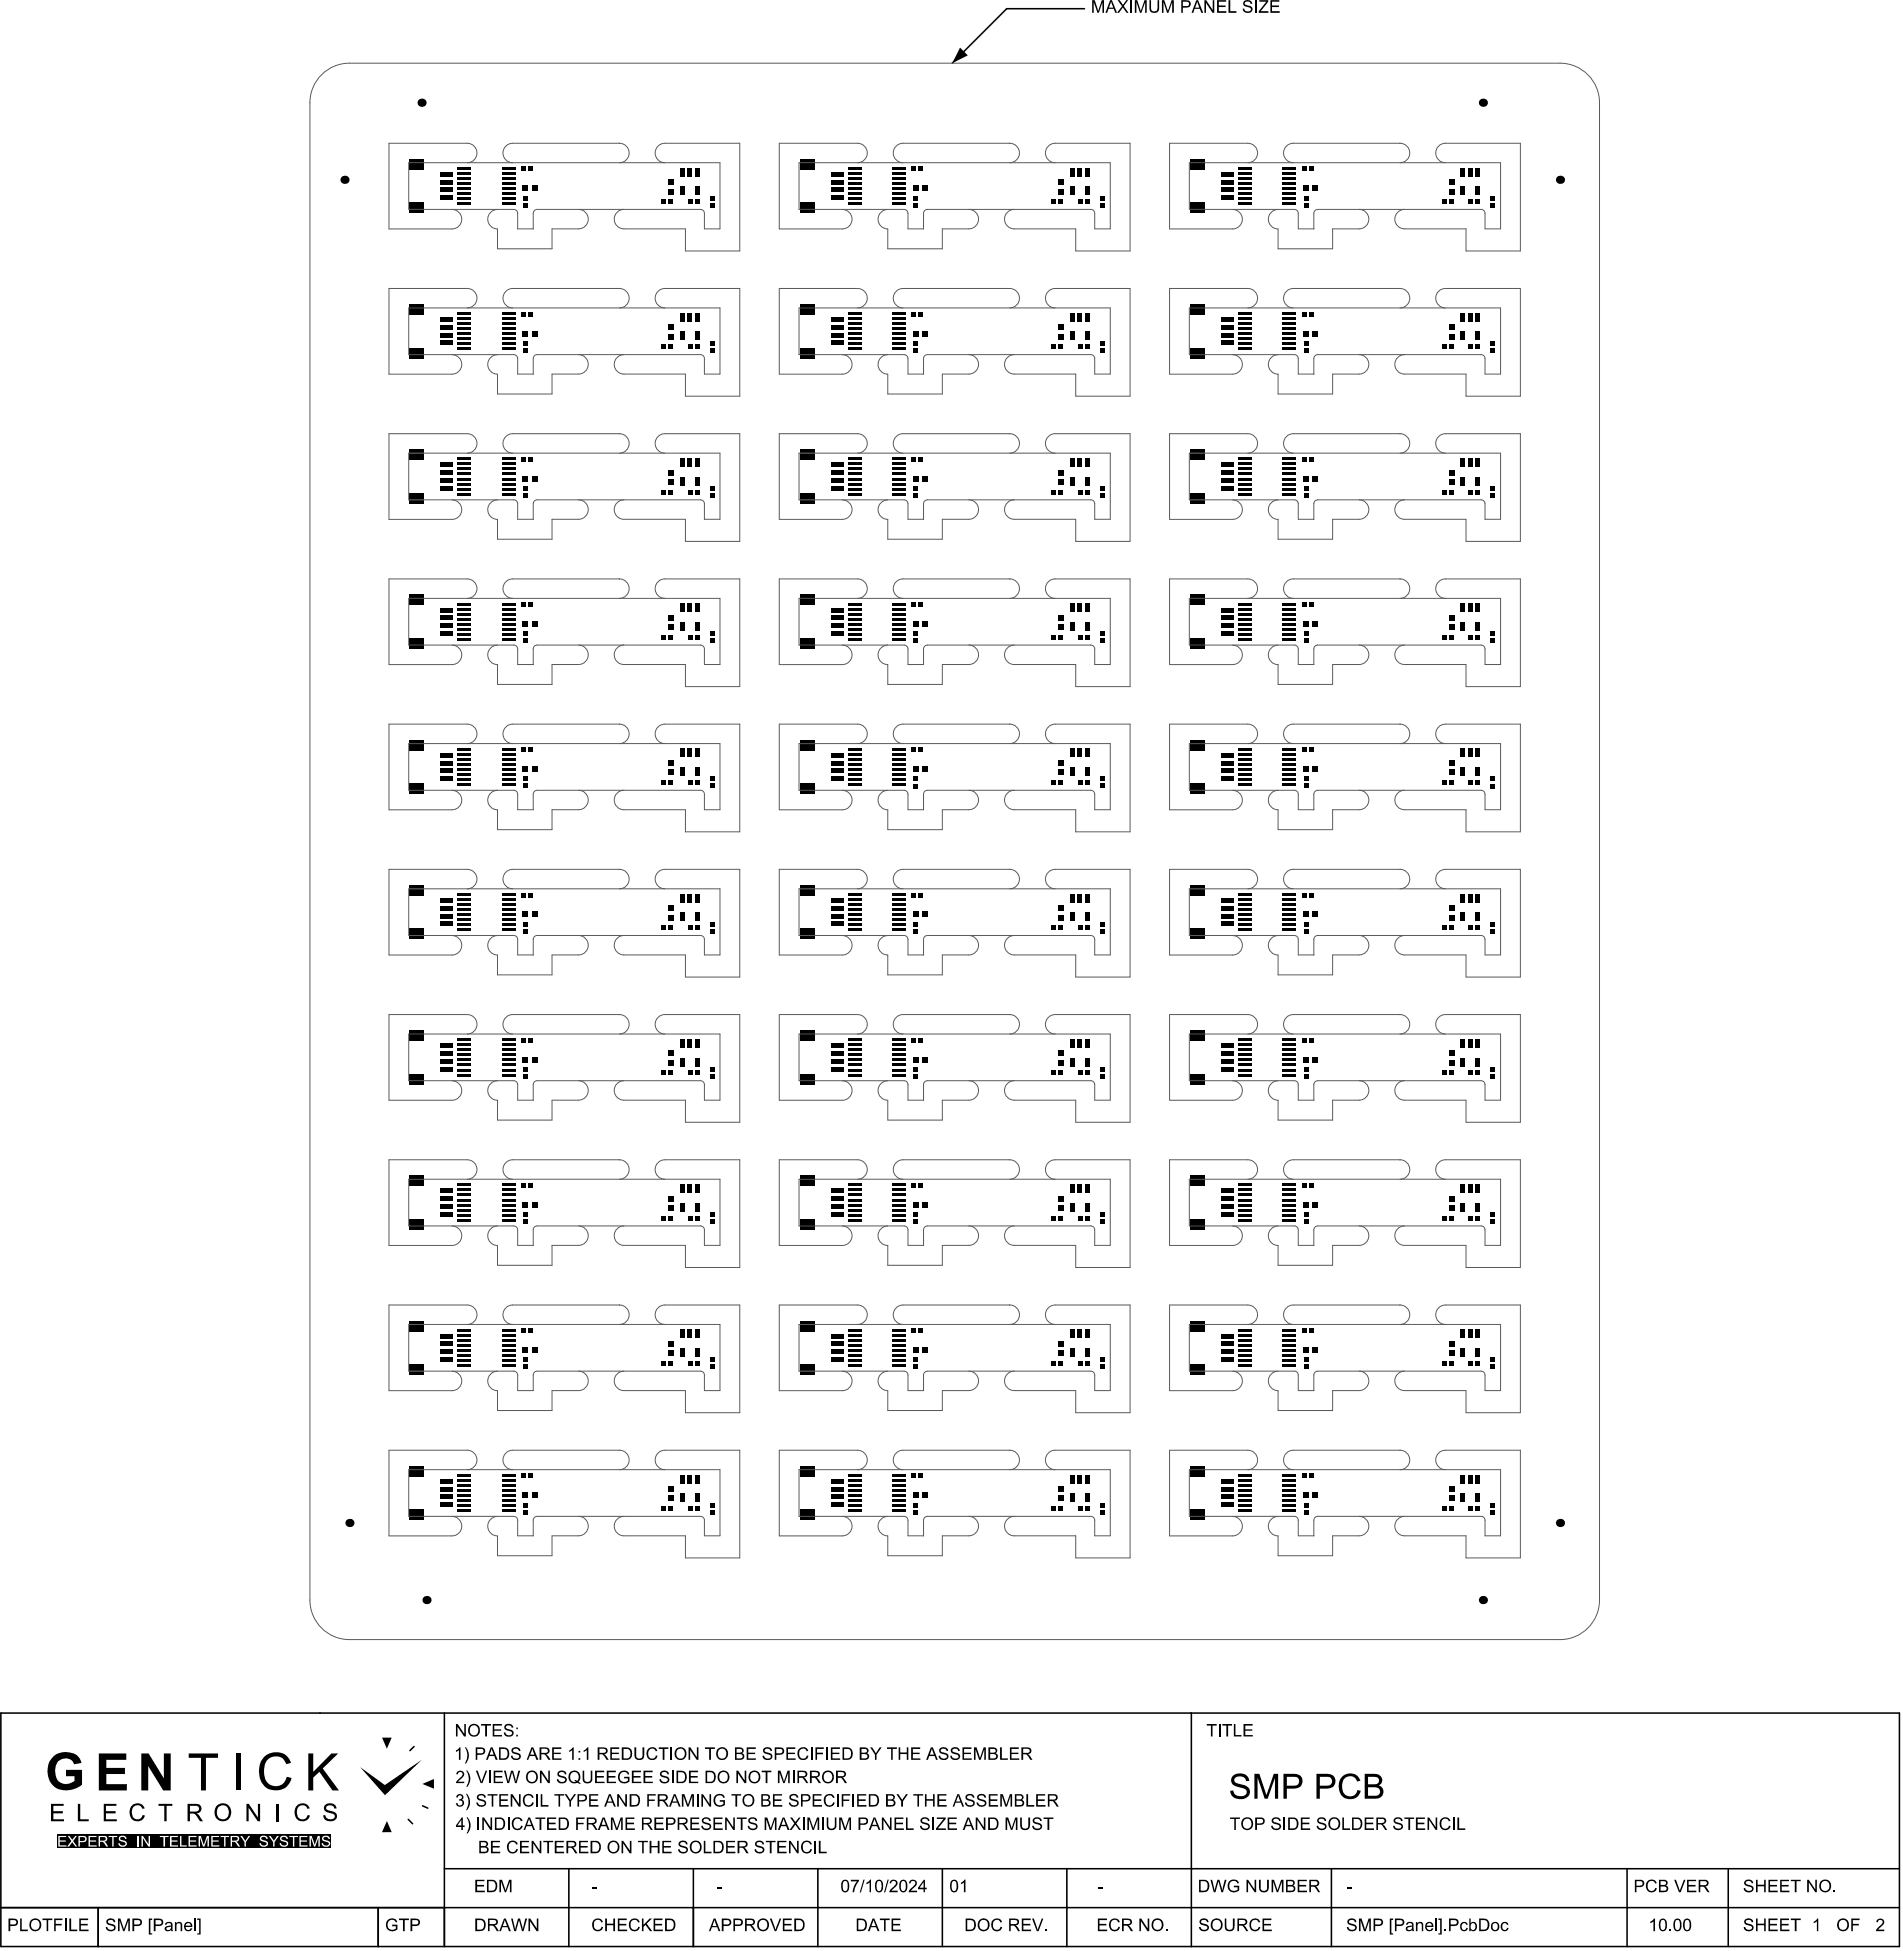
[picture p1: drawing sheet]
<svg xmlns="http://www.w3.org/2000/svg" width="407mm" height="417mm" viewBox="0 0 407 417" stroke-linecap="round" stroke-linejoin="round" font-family="sans-serif">
<g fill="#000">
<path d="M265.9 .3l.8-.3a.87 .87 0 0 1 1 .8h-.4a.65 .65 0 0 0-.6-.5 .65 .65 0 0 0-.6 .5l.1 .2 1.1 .3a.81 .81 0 0 1 .3 1.1 .81 .81 0 0 1-1.1 .3 .87 .87 0 0 1-.9-.9h.3l.4 .6h.6a.46 .46 0 0 0 .5-.5 .46 .46 0 0 0-.6-.3l-1-.5-.1-.5zM205.2 10.2l1.7 1.6-3.4 1.7zM233.4 0h.6l.7 2.3 .8-2.3h.5v2.7h-.4v-2.2l-.7 2.2h-.3l-.8-2.2v2.2h-.4zM238.9 0h.4l.7 1 .7-1h.4l-.9 1.3 1 1.4h-.4l-.8-1.1-.8 1.1h-.4l1-1.4zM242.6 0h.5l.7 2.3 .8-2.3h.5v2.7h-.3v-2.2l-.8 2.2h-.3l-.8-2.2v2.2h-.3zM245.7 0h.3v1.6a.71 .71 0 0 0 .7 .8 .71 .71 0 0 0 .7-.8v-1.6h.4v1.7a.88 .88 0 0 1-.9 1l-.2 .1a.92 .92 0 0 1-1-1.2zM248.4 0h.5l.7 2.3 .8-2.3h.5v2.7h-.4v-2.2l-.8 2.2h-.3l-.7-2.2v2.2h-.3zM257.4 0h.4l1.4 2.1v-2.1h.3v2.7h-.3l-1.4-2.1v2.1h-.4zM260.1 0h2v.4h-1.6v.8h1.5v.3h-1.5v.9h1.6v.3h-2zM262.6 0h.4v2.4h1.3v.3h-1.7zM269.2 0h1.9v.4l-1.7 2h1.7v.3h-2v-.3l1.6-2h-1.5zM271.5 0h1.9v.4h-1.5v.8h1.5v.3h-1.5v.9h1.6v.3h-2z"/>
<path d="M77 377.7l5.3 3.8 7.9-5.4-7.9 7.6zM81.7 371.4h2l-1 2.4zM82.7 389.2l1 2.4h-2.1zM90.3 381.3l2.4-1.1v2.1z"/>
<path d="M237.5 .3l-.5 1.3h1zM237.3 0h.4l1.1 2.7h-.4l-.4-.8h-1.1l-.3 .8h-.3z"/>
<path d="M252.8 .4v.9h.7a.48 .48 0 0 0 .6-.4 .48 .48 0 0 0-.5-.5zM252.5 0l1.8 .2 .2 .5v.3a.79 .79 0 0 1-1 .6h-.7v1.1h-.3z"/>
<path d="M255.9 .3l-.5 1.3h.9zM255.7 0h.4l1.1 2.7h-.4l-.3-.8h-1.2l-.2 .8h-.4z"/>
<circle cx="254.6" cy="399.4" r=".17"/>
</g>
<g fill="none" stroke="#000" stroke-width=".33">
<path d="M231.8 1.9h-16.6l-11.7 11.6M.2 366.1h405.8v49.9h-405.8zM88.5 373.3l-.9 .9M95 366.1v49.9M254.6 366.1v49.9M87.3 388.8l.9 1M90.3 386l1.1 .4M95 399.4h311M121.6 399.4v16.6M148.2 399.4v16.6M174.8 399.4v16.6M201.4 399.4v16.6"/>
<path d="M228 399.4v16.6M284.6 399.4v16.6M347.8 399.4v16.6M369.4 399.4v16.6M.2 407.7h405.8M21 407.7v8.3M80.8 407.7v8.3"/>
</g>
<path d="M241.8 0v2.7" fill="none" stroke="#000" stroke-width=".34"/>
<path d="M268.4 0v2.7" fill="none" stroke="#000" stroke-width=".38"/>
<path d="M12.3 392.1h58.5v2.8h-58.5z" fill-rule="evenodd" fill="#000"/>
<g fill="#fff">
<path d="M12.5 392.4h1.7v.2h-1.4v.8h1.3v.2h-1.3v.8h1.4v.3h-1.7z"/>
<path d="M14.5 392.4h.3l.7 .8 .6-.8h.3l-.8 1.1 .9 1.2h-.4l-.7-1-.7 1h-.3l.8-1.2z"/>
<path d="M18.9 392.4h1.7v.2h-1.4v.8h1.3v.2h-1.3v.8h1.5v.3h-1.8z"/>
<path d="M23.2 392.4h1.9v.2h-.8v2.1h-.3v-2.1h-.8z"/>
<path d="M25.5 392.6l.4-.3h.6a.65 .65 0 0 1 .5 .7l-.3 .1a.53 .53 0 0 0-.5-.5 .53 .53 0 0 0-.5 .5l.9 .3a.68 .68 0 0 1 .4 .9 .68 .68 0 0 1-.9 .4 .79 .79 0 0 1-.8-.8h.3l.1 .3 .4 .3 .5-.1 .2-.2-.1-.4-1.3-.5z"/>
<path d="M29.4 392.4h.3v2.3h-.3z"/>
<path d="M30.2 392.4h.3l1.3 1.8v-1.8h.3v2.3h-.4l-1.2-1.9v1.9h-.3z"/>
<path d="M34.2 392.4h1.8v.2h-.7v2.1h-.4v-2.1h-.7z"/>
<path d="M36.3 392.4h1.7v.2h-1.3v.8h1.2v.2h-1.2v.8h1.4v.3h-1.8z"/>
<path d="M38.5 392.4h.3v2h1.1v.3h-1.4z"/>
<path d="M40.3 392.4h1.7v.2h-1.4v.8h1.3v.2h-1.3v.8h1.4v.3h-1.7z"/>
<path d="M42.5 392.4h.4l.7 1.9 .6-1.9h.5v2.3h-.3v-1.9l-.7 1.9h-.3l-.6-2v2h-.3z"/>
<path d="M45.2 392.4h1.6v.2h-1.3v.8h1.2v.2h-1.2v.8h1.4v.3h-1.7z"/>
<path d="M47.1 392.4h1.9v.2h-.8v2.1h-.3v-2.1h-.8z"/>
<path d="M51.4 392.4h.3l.7 1 .7-1h.4l-.9 1.3v1h-.3v-1z"/>
<path d="M55.8 392.4l.6-.1a.74 .74 0 0 1 .8 .7l-.3 .1a.58 .58 0 0 0-.5-.5 .58 .58 0 0 0-.6 .3l.3 .4 .9 .2 .3 .4a.92 .92 0 0 1-.8 .8 .92 .92 0 0 1-1-.5v-.3h.3l.2 .5h.7a.41 .41 0 0 0 .2-.5 .41 .41 0 0 0-.5-.2l-.6-.2-.2-.3a.57 .57 0 0 1 .2-.8z"/>
<path d="M57.5 392.4h.3l.7 1 .7-1h.4l-.9 1.3v1h-.3v-1z"/>
<path d="M60 392.6l.2-.2 .5-.1a.74 .74 0 0 1 .8 .7l-.2 .1a.58 .58 0 0 0-.5-.5 .58 .58 0 0 0-.6 .3l.3 .4 .8 .2 .3 .4a.92 .92 0 0 1-.8 .8 .92 .92 0 0 1-1-.5v-.3h.3l.2 .5h.7a.41 .41 0 0 0 .2-.5 .41 .41 0 0 0-.5-.2l-.5-.2-.3-.3z"/>
<path d="M61.8 392.4h1.9v.2h-.8v2.1h-.3v-2.1h-.8z"/>
<path d="M64 392.4h1.7v.2h-1.4v.8h1.3v.2h-1.3v.8h1.4v.3h-1.7z"/>
<path d="M66.2 392.4h.4l.7 1.9 .6-1.9h.5v2.3h-.3v-1.9l-.7 1.9h-.3l-.7-2v2h-.2z"/>
<path d="M68.9 392.6l.5-.3h.6l.5 .5v.2l-.3 .1a.53 .53 0 0 0-.5-.5 .53 .53 0 0 0-.5 .5l1 .4a.73 .73 0 0 1 .2 1 .73 .73 0 0 1-1 .2 .72 .72 0 0 1-.7-.8h.3l.2 .3 .4 .3 .4-.1 .3-.3-.1-.3-1.3-.5z"/>
<path d="M17.1 392.6v.9h.6a.43 .43 0 0 0 .5-.4 .43 .43 0 0 0-.5-.5zM16.8 392.4h1.2l.4 .2 .1 .4-.3 .7h-1.1v1h-.3z"/>
<path d="M21.4 392.6v.8h.7a.39 .39 0 0 0 .5-.4 .39 .39 0 0 0-.5-.4zM21.1 392.4h1a.63 .63 0 0 1 .8 .5 .63 .63 0 0 1-.6 .7l.3 .3 .5 .8h-.4l-.8-1h-.5v1h-.3z"/>
<path d="M49.6 392.6v.8l1-.1a.37 .37 0 0 0 .2-.5 .37 .37 0 0 0-.5-.2zM49.3 392.4h1.1a.64 .64 0 0 1 .7 .5 .64 .64 0 0 1-.6 .8l.8 1h-.4l-.8-1h-.5v1h-.3z"/>
</g>
<g fill="#000">
<path d="M11.4 375.4l.1-.1a4.2 4.2 0 0 1 5-.1l.6 .7 .3 .9-1.6 .3a2.05 2.05 0 0 0-1.9-1.3 2.05 2.05 0 0 0-1.9 1.3 3.6 3.6 0 0 0 .8 3.8 2.74 2.74 0 0 0 3.1-.3v-1h-1.8v-1.3h3.4l-.1 3.2a4.8 4.8 0 0 1-6.2 0 4.7 4.7 0 0 1 .2-6.1zM21.1 374.8h5.9v1.3h-4.3v1.7h4v1.4h-4v2.1h4.4v1.4h-6zM40.3 374.8h6.3v.9h-2.6v7h-1v-7h-2.7zM56.4 375.6a3.5 3.5 0 0 1 5.6 .6l.2 .6-1 .2a2.35 2.35 0 0 0-2.1-1.6 2.35 2.35 0 0 0-2.3 1.4l-.2 .3a4.3 4.3 0 0 0 .6 4 2.37 2.37 0 0 0 2.5 .6 2.37 2.37 0 0 0 1.6-1.9l1 .2v.1a3.5 3.5 0 0 1-3.3 2.6 3.5 3.5 0 0 1-3.4-2.4 5 5 0 0 1 .8-4.7zM65.9 374.8h1.1v3.9l3.8-3.9h1.5l-3.3 3.2 3.4 4.7h-1.3l-2.8-4-1.3 1.2v2.8h-1.1zM97.5 374.1l.7-.6h.2v2.6h-.3v-2.1l-.6 .4zM97.8 378.6l.8-.1a.83 .83 0 0 1 .6 .7 .83 .83 0 0 1-.5 .9l-.8 .7h1.3v.3h-1.7l.2-.5 .8-.8a.56 .56 0 0 0 .4-.8 .56 .56 0 0 0-.9-.1l-.2 .3h-.3zM97.5 368.5h.3l1.4 2.1v-2.1h.4v2.6h-.4l-1.4-2v2h-.3zM99.4 373.4l.3 .1 .3 .7 .2 1-.1 .7-.5 1h-.2l.3-.8 .2-1-.2-1.1zM99.7 378.4h.2l.3 .4 .3 1.2-.1 .9-.5 1h-.2l.3-.8 .2-1.1-.2-1zM102.8 368.5h2.1v.3h-.8v2.3h-.4v-2.3h-.9zM105.3 368.5h2v.3h-1.6v.8h1.4v.3h-1.4v.9h1.6v.3h-2z"/>
<path d="M105.5 378.4h1.9v.4h-1.5v.8h1.4v.3h-1.4v.9h1.6v.3h-2zM108 368.7l.8-.3a.86 .86 0 0 1 .9 .8l-.3 .1a.63 .63 0 0 0-.6-.5 .63 .63 0 0 0-.7 .4l.4 .3 .9 .2a.81 .81 0 0 1 .3 1.1 .81 .81 0 0 1-1.1 .4 .87 .87 0 0 1-.9-.9l.3-.1a.73 .73 0 0 0 .7 .7 .73 .73 0 0 0 .8-.6l-.3-.3-1.1-.3a.61 .61 0 0 1-.1-1zM109.5 373.7l.5-.2a.95 .95 0 0 1 1.3 .7l-.4 .1a.65 .65 0 0 0-.6-.6 .65 .65 0 0 0-.6 .6l.1 .1 1.1 .4a.82 .82 0 0 1 .2 1.1 .82 .82 0 0 1-1.1 .3 .94 .94 0 0 1-.8-.9l.3-.1 .1 .2a.73 .73 0 0 0 .7 .5 .73 .73 0 0 0 .7-.6l-.2-.2-1.1-.3-.3-.3-.1-.5zM118 373.5h2v.3h-1.6v.8h1.4v.3h-1.4v.9h1.6v.3h-2zM119.4 378.6l.7-.2a.87 .87 0 0 1 1 .8h-.4a.66 .66 0 0 0-.6-.5 .66 .66 0 0 0-.6 .5l.2 .3 .9 .2a.79 .79 0 0 1 .5 1 .79 .79 0 0 1-1.1 .4 .87 .87 0 0 1-1-.8h.4l.1 .3 .3 .2 .8-.1a.44 .44 0 0 0 .1-.6 .44 .44 0 0 0-.5-.1l-.8-.3-.2-.3a.62 .62 0 0 1 .2-.8zM121.7 374.1l.7-.6h.2v2.6h-.3v-2.1l-.6 .4zM124.8 374.1l.7-.6h.3v2.6h-.4v-2.1l-.7 .4zM127.2 378.4h1.9v.4h-1.5v.8h1.5v.3h-1.5v.9h1.6v.3h-2zM129.7 378.4h1.9v.4h-1.5v.8h1.4v.3h-1.4v.9h1.6v.3h-2zM130.4 373.5h1.9v.3h-1.5v.8h1.5v.3h-1.5v.9h1.6v.3h-2zM132.6 378.6l.9-.2a1.03 1.03 0 0 1 1 .8l-.3 .1-.2-.4-.3-.2-.7 .1-.4 .4-.2 .6a1.06 1.06 0 0 0 .7 1 1.06 1.06 0 0 0 1.1-.2v-.5h-.8v-.3h1.1v1l-.5 .3h-.6a1.4 1.4 0 0 1-1.3-1 1.4 1.4 0 0 1 .5-1.5zM135.1 378.4h1.9v.4h-1.6v.8h1.5v.3h-1.5v.9h1.7v.3h-2z"/>
<path d="M135.6 373.5h.4v1.6a.69 .69 0 0 0 .7 .8 .69 .69 0 0 0 .6-.9v-1.5h.4v1.7a1.04 1.04 0 0 1-1.2 1 1.04 1.04 0 0 1-.9-1.2zM138.5 373.8l.6-.3h.7l.3 .1 .4 .5v.1l-.3 .1a.87 .87 0 0 0-1.2-.5 .87 .87 0 0 0-.4 1.2 .83 .83 0 0 0 .7 .9 .83 .83 0 0 0 .9-.7l.3 .1-.2 .5-.6 .4h-.4a1.42 1.42 0 0 1-.8-2.4zM137.5 378.4h2v.4h-1.6v.8h1.5v.3h-1.5v.9h1.6v.3h-2zM141.3 378.6l.9-.2a.8 .8 0 0 1 .8 .8h-.3a.66 .66 0 0 0-.7-.5 .66 .66 0 0 0-.6 .5l.2 .3 .9 .2a.78 .78 0 0 1 .5 1 .78 .78 0 0 1-1.1 .4 .87 .87 0 0 1-.9-.8h.3l.1 .3 .3 .2h.7a.44 .44 0 0 0 .3-.6 .44 .44 0 0 0-.6-.2l-1-.5v-.5zM140.8 373.5h2.1v.3h-.9v2.3h-.4v-2.3h-.8zM147.3 378.4h1.9v.4h-1.6v.8h1.5v.3h-1.5v.9h1.6v.3h-1.9zM147.2 373.5h.4l1.4 2.1v-2.1h.3v2.6h-.4l-1.4-2.1v2.1h-.3zM150.7 373.5h2.1v.3h-.8v2.3h-.4v-2.3h-.9zM159.6 373.5h1.9v.3h-1.6v.8h1.5v.3h-1.5v.9h1.7v.3h-2zM163.3 373.6l.4-.1a.9 .9 0 0 1 1.3 .7l-.3 .1a.62 .62 0 0 0-.6-.6 .62 .62 0 0 0-.7 .6l.2 .1 1 .3a.79 .79 0 0 1 .4 1.1 .79 .79 0 0 1-1.1 .4h-.1a.94 .94 0 0 1-.8-.9l.3-.1 .1 .2a.73 .73 0 0 0 .7 .5 .73 .73 0 0 0 .7-.5l-.3-.4-1-.2-.4-.3v-.5zM162.8 378.4h2.1v.4h-.9v2.3h-.3v-2.3h-.9zM168.1 373.5h1.9v.3h-1.6v.8h1.5v.3h-1.5v.9h1.7v.3h-2z"/>
<path d="M170.8 373.8l.5-.3h.8l.5 .3 .2 .4-.4 .1a.85 .85 0 0 0-1.1-.5 .85 .85 0 0 0-.5 1.2 .81 .81 0 0 0 .7 .9 .81 .81 0 0 0 .9-.7l.4 .1-.2 .5-.6 .4h-.4a1.42 1.42 0 0 1-.8-2.4zM174.3 373.5h1.8v.3h-1.5v.8h1.3v.3h-1.3v1.2h-.3zM177.6 373.5h1.9v.3h-1.6v.8h1.5v.3h-1.5v.9h1.7v.3h-2zM186 373.5h.4l.8 1.2 .8-1.2h.4l-1 1.5v1.1h-.4v-1.1zM189.6 373.5h2.1v.3h-.9v2.3h-.3v-2.3h-.9zM192.1 373.5h.3v1.1h1.4v-1.1h.4v2.6h-.4v-1.2h-1.4v1.2h-.3zM194.7 373.5h2v.3h-1.6v.8h1.5v.3h-1.5v.9h1.6v.3h-2zM200.9 373.7l.5-.2a.9 .9 0 0 1 1.2 .7l-.3 .1a.62 .62 0 0 0-.6-.6 .62 .62 0 0 0-.6 .6l.1 .1 1 .3a.79 .79 0 0 1 .4 1.1 .79 .79 0 0 1-1.1 .4 .94 .94 0 0 1-.9-.9l.4-.1v.2a.71 .71 0 0 0 .7 .5 .71 .71 0 0 0 .7-.6l-.3-.3-1.1-.3-.2-.2zM203.4 373.7l.5-.2a.9 .9 0 0 1 1.2 .7l-.3 .1a.67 .67 0 0 0-.6-.5 .67 .67 0 0 0-.7 .4l.2 .2 1.1 .3a.8 .8 0 0 1 .3 1.1 .8 .8 0 0 1-1.1 .4 .94 .94 0 0 1-.9-.9l.3-.1 .1 .2a.73 .73 0 0 0 .7 .5 .73 .73 0 0 0 .7-.6l-.3-.3-1-.2-.3-.3-.1-.4zM205.7 373.5h1.9v.3h-1.5v.8h1.4v.3h-1.4v.9h1.6v.3h-2zM208.2 373.5h.5l.8 2.2 .7-2.2h.5v2.6h-.3v-2.2l-.8 2.2h-.3l-.8-2.2v2.2h-.3zM213.8 373.5h.3v2.3h1.3v.3h-1.6z"/>
<path d="M215.9 373.5h1.9v.3h-1.6v.8h1.5v.3h-1.5v.9h1.7v.3h-2zM257.9 368.5h2.2v.3h-.9v2.3h-.4v-2.3h-.9zM261.3 368.5h2v.3h-.8v2.3h-.4v-2.3h-.8zM263.7 368.5h.4v2.3h1.3v.3h-1.7zM263.5 379.5a2.23 2.23 0 0 1 3.4 .7l.1 .4-.7 .1a1.38 1.38 0 0 0-1.1-1 1.38 1.38 0 0 0-1.4 .6 1.11 1.11 0 0 0 1.3 1l.3 .1a1.58 1.58 0 0 1 1.5 .7 1.58 1.58 0 0 1 0 1.7 2.52 2.52 0 0 1-3.8-.2l-.2-.8 .7-.1a1.57 1.57 0 0 0 1.3 1.2 1.57 1.57 0 0 0 1.6-.7 1.09 1.09 0 0 0-1.2-1.1l-.6-.2a1.49 1.49 0 0 1-1.5-1.9zM265.8 368.5h1.9v.3h-1.5v.8h1.5v.3h-1.5v.9h1.6v.3h-2zM287 379.6a2.36 2.36 0 0 1 3.8 1l-.8 .2a1.64 1.64 0 0 0-1.9-1.1 1.64 1.64 0 0 0-1.2 1.9v.3a1.67 1.67 0 0 0 1.2 2 1.67 1.67 0 0 0 2-1.3l.7 .2a2.37 2.37 0 0 1-2.1 1.7 2.37 2.37 0 0 1-2.3-1.5l-.1-.1a3.3 3.3 0 0 1 .7-3.3zM10.9 385.5h2.7v.5h-2.2v1.1h2v.5h-2v1.2h2.3v.5h-2.8zM16.6 385.5h.6v3.3h1.8v.5h-2.4zM22.2 385.5h2.7v.5h-2.3v1.1h2.1v.5h-2.1v1.2h2.4v.5h-2.8zM28 386a1.63 1.63 0 0 1 2.9 .5l-.5 .1a1.19 1.19 0 0 0-1.5-.7 1.19 1.19 0 0 0-.7 1.5 1.18 1.18 0 0 0 .9 1.4 1.18 1.18 0 0 0 1.4-.9l.5 .1-.1 .2a1.69 1.69 0 0 1-2.1 1 1.69 1.69 0 0 1-1.1-2.1zM30.2 374.8h1.6l3.2 5.3v-5.3h1.5v7.9h-1.6l-3.2-5.2v5.2h-1.5z"/>
<path d="M33.9 385.5h2.9v.5h-1.2v3.3h-.5v-3.3h-1.2zM50.5 374.8h1v7.9h-1zM52.7 385.5h.5l1.9 3v-3h.5v3.8h-.5l-2-3v3h-.4zM59.1 385.5h.5v3.8h-.5zM63.3 386a1.63 1.63 0 0 1 2.9 .5l-.5 .1a1.19 1.19 0 0 0-1.5-.7 1.19 1.19 0 0 0-.7 1.5 1.18 1.18 0 0 0 .9 1.4 1.18 1.18 0 0 0 1.4-.9l.4 .1v.2a1.69 1.69 0 0 1-2.1 1 1.69 1.69 0 0 1-1.1-2.1zM69.6 385.7l.4-.2a1.41 1.41 0 0 1 1.9 1l-.4 .1a.93 .93 0 0 0-.9-.8 .93 .93 0 0 0-.9 .6l.2 .4 1.4 .4a1.07 1.07 0 0 1 .7 1.4 1.07 1.07 0 0 1-1.3 .7 1.4 1.4 0 0 1-1.6-1.3h.4a1.09 1.09 0 0 0 1 .8 1.09 1.09 0 0 0 1.1-.6l-.1-.3-.3-.2-1.1-.3a.92 .92 0 0 1-.8-.7 .92 .92 0 0 1 .3-1zM97.8 383.6l.2-.1a.68 .68 0 0 1 .9 .2 .68 .68 0 0 1-.2 1 .83 .83 0 0 1 0 1.4 .83 .83 0 0 1-1.2-.7h.3a.52 .52 0 0 0 .6 .4 .52 .52 0 0 0 .4-.6 .52 .52 0 0 0-.7-.3v-.3a.44 .44 0 0 0 .6-.4 .44 .44 0 0 0-.4-.5 .44 .44 0 0 0-.5 .5l-.3-.1zM99.6 383.4a1.27 1.27 0 0 1 .8 1v1.4l-.4 .8-.2 .3h-.2l.5-1.4v-1zM99.7 388.4l.3 .1 .6 1.3-.1 1.2-.6 .9h-.2l.5-1.4v-.7zM102.1 383.7l.3-.2 .6-.1a.79 .79 0 0 1 .8 .8h-.3a.62 .62 0 0 0-.6-.5 .62 .62 0 0 0-.6 .5l.2 .2 .9 .3a.78 .78 0 0 1 .4 1 .78 .78 0 0 1-1 .4 .87 .87 0 0 1-1-.9h.3a.73 .73 0 0 0 .7 .6 .73 .73 0 0 0 .8-.5l-.3-.3-1-.3-.2-.2a.57 .57 0 0 1 0-.8zM101.7 378.4h.4l.8 2.4 .9-2.4h.3l-1 2.7h-.4zM103.1 388.5h.4l1.3 2v-2h.4v2.6h-.4l-1.4-2.1v2.1h-.3z"/>
<path d="M104.2 383.5h2.1v.3h-.9v2.3h-.3v-2.3h-.9zM104.9 393.4h2v.3h-1.6v.8h1.5v.4h-1.5v.9h1.6v.3h-2zM106.7 383.5h1.9v.3h-1.6v.8h1.5v.3h-1.5v.9h1.7v.3h-2zM108.7 393.8l.7-.4 .7 .1 .6 .7h-.4a.85 .85 0 0 0-1.1-.4 .85 .85 0 0 0-.5 1.1 .81 .81 0 0 0 .7 .9 .81 .81 0 0 0 .9-.6l.4 .1v.1a1.25 1.25 0 0 1-1.7 .6 1.25 1.25 0 0 1-.6-1.6zM107.7 378.4h.4l.5 2.4 .6-2.4h.5l.6 2.4 .5-2.4h.4l-.8 2.7h-.3l-.6-2.3-.7 2.3h-.4zM109.8 388.7l.6-.3 .7 .1 .6 .6-.3 .2a.87 .87 0 0 0-1.2-.5 .87 .87 0 0 0-.5 1.1 .83 .83 0 0 0 .8 1 .83 .83 0 0 0 .9-.7l.3 .1-.3 .6-.6 .3-.4-.1a1.42 1.42 0 0 1-.6-2.4zM109.2 383.5h.3l1.4 2v-2h.4v2.6h-.4l-1.4-2.1v2.1h-.3zM112.1 383.8l.4-.3h1l.6 .6-.4 .2a.86 .86 0 0 0-1.1-.5 .86 .86 0 0 0-.5 1.1 .84 .84 0 0 0 .7 .9 .84 .84 0 0 0 1-.6l.3 .1-.1 .2a1.25 1.25 0 0 1-1.6 .5 1.25 1.25 0 0 1-.6-1.6zM111.1 393.4h2v.3h-1.6v.8h1.5v.4h-1.5v.9h1.6v.3h-2zM113.6 393.4h.4l1.4 2.1v-2.1h.3v2.7h-.3l-1.4-2.1v2.1h-.4zM115.6 383.5h.3v2.3h1.3v.3h-1.6zM114.4 388.5h2.2v.2h-.9v2.4h-.4v-2.4h-.9z"/>
<path d="M115.4 378.4h.4l1.4 2.2v-2.2h.3v2.7h-.4l-1.4-2.1v2.1h-.3zM116.1 393.4h2.1v.3h-.8v2.4h-.4v-2.4h-.9zM116.9 388.5h2v.2h-1.6v.9h1.4v.3h-1.4v.9h1.6v.3h-2zM118.6 393.4h1.9v.3h-1.5v.8h1.4v.4h-1.4v.9h1.6v.3h-2zM118.5 383.5h2.1v.3h-.9v2.3h-.3v-2.3h-.9zM120.7 383.5h.4l.8 1.2 .8-1.2h.4l-1.1 1.5v1.1h-.3v-1.1zM123.1 388.5h1.9v.2h-1.5v.9h1.2v.3h-1.2v1.2h-.4zM123.8 393.4h1.9v.3h-1.6v.8h1.5v.4h-1.5v.9h1.7v.3h-2zM124.5 378.4h.4v1.7a.7 .7 0 0 0 .7 .7 .7 .7 0 0 0 .7-.8v-1.6h.3v1.6a1.04 1.04 0 0 1-1.1 1.2 1.04 1.04 0 0 1-1-1.2zM125.9 383.5h2v.3h-1.6v.8h1.4v.3h-1.4v.9h1.6v.3h-2zM130.6 388.5h.5l.7 2.2 .8-2.2h.5v2.6h-.3v-2.2l-.8 2.2h-.3l-.8-2.3v2.3h-.3zM131.9 383.5h.4l1.4 2v-2h.3v2.6h-.3l-1.4-2.1v2.1h-.4z"/>
<path d="M132.9 393.4h.3l1.4 2.1v-2.1h.4v2.7h-.4l-1.4-2.1v2.1h-.3zM133.7 388.5h1.9v.2h-1.6v.9h1.5v.3h-1.5v.9h1.7v.3h-2zM136.4 393.4h2.1v.3h-.9v2.4h-.3v-2.4h-.9zM138.3 383.5h1.9v.3h-1.5v.8h1.3v.3h-1.3v1.2h-.4zM138.9 393.4h.3v1.1h1.4v-1.1h.4v2.7h-.4v-1.3h-1.4v1.3h-.3zM139.9 388.5h1.9v.2h-1.6v.9h1.5v.3h-1.5v.9h1.7v.3h-2zM141.6 393.4h1.9v.3h-1.6v.8h1.5v.4h-1.5v.9h1.6v.3h-1.9zM145.2 393.7a1.03 1.03 0 0 1 1.8 .5h-.4a.62 .62 0 0 0-.6-.5 .62 .62 0 0 0-.6 .5l.9 .4a.79 .79 0 0 1 .7 1 .79 .79 0 0 1-1 .5 .94 .94 0 0 1-1.1-.8l.4-.1a.74 .74 0 0 0 .7 .6 .74 .74 0 0 0 .7-.5l-.2-.3-.8-.2a.66 .66 0 0 1-.6-.4 .66 .66 0 0 1 .1-.7zM145.7 383.5h.6l.8 2.3 .7-2.3h.5v2.6h-.3v-2.2l-.8 2.2h-.3l-.8-2.3v2.3h-.4zM147.6 388.5h1.9v.2h-1.6v.9h1.5v.3h-1.5v.9h1.6v.3h-1.9zM150.4 393.4h.4v2.4h1.3v.3h-1.7zM150.2 388.7l.5-.3a.98 .98 0 0 1 1.3 .8h-.4a.65 .65 0 0 0-.6-.5 .65 .65 0 0 0-.7 .5l.3 .3 .8 .2a.78 .78 0 0 1 .6 1 .78 .78 0 0 1-1 .5l-.3-.1a.86 .86 0 0 1-.8-.9l.4 .1a.76 .76 0 0 0 .6 .5 .76 .76 0 0 0 .8-.4l-.2-.3-1.1-.3-.4-.4v-.4z"/>
<path d="M149.9 383.5h.4l1.4 2v-2h.3v2.6h-.3l-1.4-2.1v2.1h-.4zM153 383.6l.9-.2a.87 .87 0 0 1 1 .8l-.3 .1-.5-.6h-.5l-.6 .4-.1 .7a1.02 1.02 0 0 0 .6 1 1.02 1.02 0 0 0 1.1-.2v-.5h-.7v-.4h1.1v1.1l-.6 .3h-.7a1.42 1.42 0 0 1-1.2-1 1.42 1.42 0 0 1 .5-1.5zM152.5 388.5h1.9v.2h-1.6v.9h1.5v.3h-1.5v.9h1.7v.3h-2zM155 388.5h.3l1.4 2v-2h.4v2.6h-.4l-1.4-2.1v2.1h-.3zM155.2 393.4h1.9v.3h-1.6v.8h1.5v.4h-1.5v.9h1.7v.3h-2zM156.3 383.5h2.1v.3h-.8v2.3h-.4v-2.3h-.9zM157.4 378.4h.4l1.4 2.2v-2.2h.3v2.7h-.4l-1.4-2.1v2.1h-.3zM157.5 388.5h2.1v.2h-.9v2.4h-.4v-2.4h-.8zM160.1 388.7l.6-.3a.98 .98 0 0 1 1.2 .8h-.4a.65 .65 0 0 0-.6-.5 .65 .65 0 0 0-.6 .5l.3 .3 1 .3a.84 .84 0 0 1 .1 1.1 .84 .84 0 0 1-1 .2 .95 .95 0 0 1-.9-.9h.3l.1 .2a.73 .73 0 0 0 .8 .5 .73 .73 0 0 0 .6-.7l-.4-.2-.9-.3-.3-.3-.1-.4zM161.7 393.6l.6-.2a.92 .92 0 0 1 1 .8h-.3a.65 .65 0 0 0-.7-.5 .65 .65 0 0 0-.6 .5l1.5 .7a.87 .87 0 0 1-.1 1.1 .87 .87 0 0 1-1.1 .1 .79 .79 0 0 1-.7-.8l.3-.1 .1 .2a.7 .7 0 0 0 .7 .5 .7 .7 0 0 0 .6-.7l-1.2-.5-.3-.3a.62 .62 0 0 1 .2-.8zM163.7 393.4h2.1v.3h-.9v2.4h-.4v-2.4h-.8zM163.4 388.5h.6l.8 2.2 .7-2.2h.5v2.6h-.4v-2.2l-.7 2.2h-.4l-.7-2.3v2.3h-.4z"/>
<path d="M165.2 383.5h2v.3h-1.6v.8h1.4v.3h-1.4v.9h1.6v.3h-2zM166.1 393.4h2v.3h-1.6v.8h1.5v.4h-1.5v.9h1.6v.3h-2zM166.3 378.4h.5l.8 2.3 .7-2.3h.5v2.7h-.3v-2.2l-.8 2.2h-.3l-.8-2.2v2.2h-.3zM168.9 383.7l.5-.3a1.02 1.02 0 0 1 1.3 .8h-.4a.65 .65 0 0 0-.6-.5 .65 .65 0 0 0-.6 .5l.2 .2 1 .3a.79 .79 0 0 1 .3 1.1 .79 .79 0 0 1-1 .3h-.2a.94 .94 0 0 1-.8-.9h.3l.4 .6h.6l.4-.1a.56 .56 0 0 0-.1-.7 .56 .56 0 0 0-.6-.1l-.8-.4-.1-.5zM168.9 388.5h.4l.7 1 .7-1h.4l-.9 1.2 1 1.4h-.4l-.8-1.1-.8 1.1h-.4l1-1.4zM168.6 393.4h.4l1.4 2.1v-2.1h.3v2.7h-.3l-1.4-2.1v2.1h-.4zM171.6 393.7l.6-.3 .8 .1 .5 .7h-.3a.85 .85 0 0 0-1.2-.4 .85 .85 0 0 0-.4 1.1v.1a.81 .81 0 0 0 .7 .8 .81 .81 0 0 0 .9-.6l.4 .1-.1 .1a1.25 1.25 0 0 1-1.6 .6 1.25 1.25 0 0 1-.6-1.6zM172.6 388.5h.5l.7 2.2 .8-2.2h.5v2.6h-.3v-2.2l-.8 2.2h-.3l-.8-2.3v2.3h-.3zM175 393.4h.4v2.4h1.3v.3h-1.7zM173.7 383.5h1.9v.3h-1.6v.8h1.5v.3h-1.5v.9h1.7v.3h-2zM176.3 383.8l.6-.3h.9l.3 .2 .3 .5-.4 .1a.84 .84 0 0 0-1.1-.5 .84 .84 0 0 0-.4 1.1 .82 .82 0 0 0 .6 1 .82 .82 0 0 0 1-.7l.3 .1-.2 .5-.4 .2-.6 .2a1.45 1.45 0 0 1-.9-2.4zM176.7 388.5h.3v1.5a.71 .71 0 0 0 .8 .8 .71 .71 0 0 0 .6-.8v-1.5h.4v1.5a1.04 1.04 0 0 1-1.1 1.2 1.04 1.04 0 0 1-1-1.2z"/>
<path d="M179.9 383.5h1.8v.3h-1.4v.8h1.2v.3h-1.2v1.2h-.4zM179.4 388.5h.5l.8 2.2 .7-2.2h.5v2.6h-.3v-2.2l-.8 2.2h-.3l-.8-2.3v2.3h-.3zM183.2 383.5h2v.3h-1.7v.8h1.5v.3h-1.5v.9h1.7v.3h-2zM188.5 388.5h.3l1.4 2v-2h.4v2.6h-.4l-1.4-2.1v2.1h-.3zM191.6 383.5h.4l.8 1.2 .8-1.2h.5l-1.1 1.5v1.1h-.4v-1.1zM191.2 388.5h1.9v.2h-1.6v.9h1.5v.3h-1.5v.9h1.7v.3h-2zM193.6 388.5h.4v2.3h1.3v.3h-1.7zM195.2 383.5h2.1v.3h-.9v2.3h-.3v-2.3h-.9zM196.9 388.7a1.03 1.03 0 0 1 1.8 .5h-.4a.65 .65 0 0 0-.6-.5 .65 .65 0 0 0-.6 .5l.2 .2 1.1 .4a.8 .8 0 0 1 .2 1 .8 .8 0 0 1-1 .4 .94 .94 0 0 1-1-1h.4l.1 .4 .3 .2h.5a.46 .46 0 0 0 .5-.5 .46 .46 0 0 0-.6-.4l-.4-.1a.69 .69 0 0 1-.5-1.1zM197.7 383.5h.3v1h1.4v-1h.4v2.6h-.4v-1.2h-1.4v1.2h-.3zM200.2 388.5h1.9v.2l-1.7 2.1h1.8v.3h-2.1v-.3l1.6-2.1h-1.5zM200.4 383.5h1.9v.3h-1.6v.8h1.5v.3h-1.5v.9h1.6v.3h-1.9z"/>
<path d="M202.6 388.5h1.9v.2h-1.6v.9h1.5v.3h-1.5v.9h1.6v.3h-1.9zM206.5 383.7l.5-.3a1.02 1.02 0 0 1 1.3 .8h-.3a.62 .62 0 0 0-.7-.5 .62 .62 0 0 0-.6 .6l1.3 .4a.79 .79 0 0 1 .3 1.1 .79 .79 0 0 1-1.1 .3h-.1a.94 .94 0 0 1-.9-.9l.4 .1a.71 .71 0 0 0 .7 .6 .71 .71 0 0 0 .7-.7l-.3-.2-1-.3-.3-.2v-.5zM209 383.7l.3-.2 .7-.1a.79 .79 0 0 1 .8 .8h-.4a.62 .62 0 0 0-.6-.5 .62 .62 0 0 0-.6 .5l.2 .2 .9 .3a.77 .77 0 0 1 .5 .9 .77 .77 0 0 1-.9 .6l-.2-.1a.93 .93 0 0 1-1-.9h.4a.74 .74 0 0 0 .6 .6 .74 .74 0 0 0 .8-.5l-.3-.3-1-.3-.3-.3v-.4zM208.6 388.5h.3l1.4 2v-2h.3v2.6h-.3l-1.4-2.1v2.1h-.3zM211.3 383.5h1.9v.3h-1.5v.8h1.5v.3h-1.5v.9h1.6v.3h-2zM213.8 383.5h.5l.8 2.3 .8-2.3h.4v2.6h-.3v-2.2l-.8 2.2h-.3l-.8-2.3v2.3h-.3zM214.9 388.5h.6l.7 2.2 .8-2.2h.5v2.6h-.4v-2.2l-.7 2.2h-.3l-.8-2.3v2.3h-.4zM219.4 383.5h.4v2.3h1.3v.3h-1.7zM218.1 388.5h.3v1.6a.69 .69 0 0 0 .8 .7 .69 .69 0 0 0 .6-.8v-1.5h.4l-.1 1.6a1.04 1.04 0 0 1-1.1 1.1 1.04 1.04 0 0 1-.9-1.2zM220.9 388.7l.7-.3a.93 .93 0 0 1 1.1 .8h-.4a.62 .62 0 0 0-.6-.5 .62 .62 0 0 0-.6 .6l1.3 .5a.81 .81 0 0 1 .2 1 .81 .81 0 0 1-1 .4 .94 .94 0 0 1-1-1h.4l.1 .4 .3 .2h.6a.44 .44 0 0 0 .4-.6 .44 .44 0 0 0-.6-.3l-.7-.2a.63 .63 0 0 1-.2-1zM221.5 383.5h1.9v.3h-1.6v.8h1.5v.3h-1.5v.9h1.7v.3h-2zM223 388.5h2.2v.2h-.9v2.4h-.4v-2.4h-.9z"/>
<path d="M262.9 388.5h2.1v.2h-.8v2.4h-.4v-2.4h-.9zM271.9 388.7l.7-.3a.96 .96 0 0 1 1.1 .8h-.3a.65 .65 0 0 0-.6-.5 .65 .65 0 0 0-.7 .5l.2 .2 1.1 .4a.81 .81 0 0 1 .3 1 .81 .81 0 0 1-1.1 .4 .94 .94 0 0 1-.9-1h.3l.3 .5 .6 .1a.47 .47 0 0 0 .6-.4 .47 .47 0 0 0-.6-.5l-.8-.2a.72 .72 0 0 1-.2-1zM268.1 379.1h1.1l1.5 4.6 1.6-4.6h.9v5.3h-.7v-4.4l-1.5 4.4h-.7l-1.5-4.5v4.5h-.7zM278 388.5h1.9v.2h-1.5v.9h1.5v.3h-1.5v.9h1.6v.3h-2zM281.7 388.7a1.03 1.03 0 0 1 1.8 .5h-.4a.65 .65 0 0 0-.6-.5 .65 .65 0 0 0-.6 .5l.2 .2 1 .3a.79 .79 0 0 1 .3 1 .79 .79 0 0 1-1 .5 .94 .94 0 0 1-1-1h.4l.1 .4 .4 .2h.5l.4-.2-.1-.5-1.2-.4a.64 .64 0 0 1-.2-1zM286.9 388.5h.4v2.3h1.3v.3h-1.7zM291.7 388.5h1.9v.2h-1.6v.9h1.5v.3h-1.5v.9h1.7v.3h-2zM298 388.7l.4-.2 .4-.1a.93 .93 0 0 1 1 .8h-.3a.62 .62 0 0 0-.7-.5 .62 .62 0 0 0-.6 .6l1.3 .5a.8 .8 0 0 1 .2 1 .8 .8 0 0 1-1 .4 .94 .94 0 0 1-.9-1h.3l.1 .4 .3 .2 .8-.1a.42 .42 0 0 0 .2-.5 .42 .42 0 0 0-.5-.2l-.8-.3a.63 .63 0 0 1-.2-1zM300.2 388.5h2.1v.2h-.9v2.4h-.4v-2.4h-.8zM302.6 388.5h2v.2h-1.6v.9h1.5v.3h-1.5v.9h1.6v.3h-2zM305.1 388.5h.4l1.4 2v-2h.3v2.6h-.3l-1.4-2.1v2.1h-.4zM308 388.8l.4-.3 .8-.1 .4 .2 .3 .4 .1 .2-.4 .1a.85 .85 0 0 0-1.1-.5 .85 .85 0 0 0-.4 1.1 .81 .81 0 0 0 .7 1 .81 .81 0 0 0 .9-.7l.4 .1-.4 .6-.4 .2h-.5a1.44 1.44 0 0 1-.8-2.3z"/>
<path d="M311.5 388.5h.4v2.3h1.3v.3h-1.7zM4.3 410h.3v2.4h1.4v.3h-1.7zM9.1 410h2.1v.4h-.9v2.3h-.3v-2.3h-.9zM11.6 410h1.7v.4h-1.4v.8h1.3v.3h-1.3v1.2h-.3zM14.8 410h.4v2.4h1.3v.3h-1.7zM16.9 410h1.9v.4h-1.5v.8h1.5v.3h-1.5v.9h1.6v.3h-2zM23.1 410.1l.3-.1a1.02 1.02 0 0 1 1.3 .8h-.4a.65 .65 0 0 0-.6-.5 .65 .65 0 0 0-.6 .5l.2 .3 1 .3a.81 .81 0 0 1 .3 1 .81 .81 0 0 1-1.1 .3h-.1a.94 .94 0 0 1-.8-.8h.3l.5 .5 .4 .1a.48 .48 0 0 0 .6-.5 .48 .48 0 0 0-.7-.5l-.6-.1-.3-.4a.66 .66 0 0 1 .3-.9zM25.2 410h.5l.8 2.3 .8-2.3h.5v2.7h-.4v-2.2l-.8 2.2h-.3l-.7-2.2v2.2h-.4zM31.8 410h.7v.3h-.4v2.9h.4v.3h-.7zM37.4 410.8h.3v.3l.4-.3h.4l.4 .2v1.7h-.3v-1.2a.46 .46 0 0 0-.5-.4 .46 .46 0 0 0-.4 .6v1h-.3zM42.2 410h.7v3.5h-.7v-.3h.4v-2.9h-.4zM82.8 410.4l.8-.4a1.14 1.14 0 0 1 1.3 .8l-.3 .1-.2-.4-.3-.2-.7 .1-.4 .4-.2 .6a1.06 1.06 0 0 0 .7 1 1.06 1.06 0 0 0 1.1-.2v-.5h-.8v-.3h1.2v1l-.6 .3h-.8a1.38 1.38 0 0 1-.8-2.3z"/>
<path d="M85.3 410h2.1v.4h-.9v2.3h-.4v-2.3h-.8zM101.6 401.8h1.9v.3h-1.5v.8h1.5v.3h-1.5v.9h1.6v.3h-2zM106.8 401.8h.5l.8 2.2 .7-2.2h.5v2.6h-.3v-2.2l-.8 2.2h-.3l-.8-2.3v2.3h-.3zM109.2 410h.4l.5 2.4 .6-2.4h.4l.6 2.4 .6-2.4h.4l-.8 2.7h-.3l-.7-2.3-.6 2.3h-.4zM113 410h.3l1.4 2.2v-2.2h.4v2.7h-.4l-1.4-2.1v2.1h-.3zM126.6 403.3h1v.3h-1zM126.8 410.5l.6-.4h.9l.3 .2 .3 .5-.4 .1a.84 .84 0 0 0-1.1-.5 .84 .84 0 0 0-.5 1.1 .81 .81 0 0 0 .7 .9 .81 .81 0 0 0 .9-.6l.4 .1-.2 .5-1 .4a1.46 1.46 0 0 1-.9-2.3zM129.4 410h.3v1.1h1.4v-1.1h.4v2.7h-.4v-1.2h-1.4v1.2h-.3zM132.1 410h1.9v.4h-1.6v.8h1.5v.3h-1.5v.9h1.6v.3h-1.9zM134.7 410.5l.5-.4h.9l.3 .2 .3 .5-.3 .1a.84 .84 0 0 0-1.2-.5 .84 .84 0 0 0-.4 1.1 .81 .81 0 0 0 .7 .9 .81 .81 0 0 0 .9-.6l.4 .1-.3 .5-.9 .4a1.46 1.46 0 0 1-.9-2.3zM137.2 410h.3v1.4l1.4-1.4h.5l-1.2 1.1 1.2 1.6h-.5l-.9-1.3-.5 .4v.9h-.3zM139.7 410h1.9v.4h-1.6v.8h1.5v.3h-1.5v.9h1.7v.3h-2z"/>
<path d="M153.2 403.3h1v.3h-1zM164.5 410h.4l.9 2.5 .9-2.5h.3l-1.1 2.7h-.3zM167.3 410h1.9v.4h-1.5v.8h1.4v.3h-1.4v.9h1.6v.3h-2zM181.9 401.8h1.7v.3l-.9 1.4-.1 .9h-.4l.2-.8 .8-1.5h-1.3zM184.6 401.7h.2l-.8 2.8h-.2zM185.2 402.4l.5-.3 .3-.4h.2v2.7h-.3v-2.1l-.7 .4zM189.7 401.7h.3l-.8 2.8h-.2zM188.1 410h2.1v.4h-.9v2.3h-.3v-2.3h-.9zM190.4 402l.7-.3 .6 .3 .2 .5-.2 .4-1.1 1.2h1.3v.3h-1.8l.3-.6 .9-.9a.52 .52 0 0 0-.1-.9 .52 .52 0 0 0-.7 .5h-.4zM190.6 410h1.9v.4h-1.6v.8h1.5v.3h-1.5v.9h1.6v.3h-1.9zM194.5 402l.7-.3 .6 .3 .2 .5-.1 .4-1.2 1.2h1.3v.3h-1.8l.3-.6 .9-.8a.53 .53 0 0 0 0-.9 .53 .53 0 0 0-.8 .4h-.3zM205.4 402.4l.7-.7h.3v2.7h-.4v-2.1l-.6 .4z"/>
<path d="M212.2 410.4l.5-.3h.9l.6 .7-.4 .1a.76 .76 0 0 0-1.2-.4l-.3 .4-.1 .6a.84 .84 0 0 0 .7 .9 .84 .84 0 0 0 1-.6l.3 .1-.2 .5-.6 .3h-.4a1.46 1.46 0 0 1-.8-2.3zM218.4 410h1.9v.4h-1.6v.8h1.5v.3h-1.5v.9h1.7v.3h-2zM220.6 410h.4l.8 2.5 .9-2.5h.3l-1 2.7h-.4zM223.4 412.4h.4v.3h-.4zM234.7 403.3h1v.3h-1zM234.7 410h1.9v.4h-1.6v.8h1.5v.3h-1.5v.9h1.6v.3h-1.9zM237.4 410.4l.4-.3h1l.6 .7-.4 .1a.76 .76 0 0 0-1-.5l-.5 .5-.1 .6a.84 .84 0 0 0 .7 .9 .84 .84 0 0 0 1-.6l.3 .1-.3 .5-.5 .3h-.5a1.46 1.46 0 0 1-.7-2.3zM243.5 410h.4l1.4 2.2v-2.2h.3v2.7h-.3l-1.4-2.1v2.1h-.4zM249.2 412.4h.3v.3h-.3zM256.5 410.3l.3-.2 .6-.1a.86 .86 0 0 1 .9 .8h-.3a.66 .66 0 0 0-.6-.5 .66 .66 0 0 0-.7 .5l.3 .3 .9 .2a.78 .78 0 0 1 .4 1 .78 .78 0 0 1-1 .4 .93 .93 0 0 1-1-.8h.3l.1 .1a.7 .7 0 0 0 .7 .5 .7 .7 0 0 0 .6-.6l-1.5-.8-.1-.4zM258.7 401.8h.4l.5 2.2 .6-2.2h.4l.6 2.2 .6-2.2h.4l-.8 2.6h-.3l-.7-2.3-.6 2.3h-.4zM263 401.9l.6-.2a.96 .96 0 0 1 1.2 .8l-.3 .1-.4-.5-.7-.1-.6 .5v.7a1.05 1.05 0 0 0 .6 .9 1.05 1.05 0 0 0 1.1-.2v-.5h-.8v-.4h1.2v1l-.6 .4-.7 .1a1.44 1.44 0 0 1-1.2-1.1 1.44 1.44 0 0 1 .6-1.5z"/>
<path d="M261.8 410h.3l.1 1.8a.69 .69 0 0 0 .7 .6 .69 .69 0 0 0 .6-.8v-1.6h.4v1.8a1.04 1.04 0 0 1-1.2 1 1.04 1.04 0 0 1-.9-1.2zM267.4 410.3l.6-.3 .8 .1 .5 .6-.3 .2a.78 .78 0 0 0-.8-.6 .78 .78 0 0 0-.7 .6l-.1 .6a.84 .84 0 0 0 .7 .9 .84 .84 0 0 0 1-.6l.3 .1-.3 .5-.5 .3h-.5a1.43 1.43 0 0 1-.8-2.2zM266.4 401.8h.4l1.4 2v-2h.3v2.6h-.3l-1.4-2.1v2.1h-.4zM269.1 401.8h.4v1.5a.69 .69 0 0 0 .7 .8 .69 .69 0 0 0 .6-.8v-1.5h.4v1.6a1.06 1.06 0 0 1-1.1 1.1 1.06 1.06 0 0 1-1-1.2zM269.9 410h1.9v.4h-1.6v.8h1.5v.3h-1.5v.9h1.6v.3h-1.9zM271.8 401.8h.5l.8 2.2 .7-2.2h.5v2.6h-.3v-2.2l-.8 2.2h-.3l-.8-2.3v2.3h-.3zM277.4 401.8h1.9v.3h-1.6v.8h1.5v.3h-1.5v.9h1.7v.3h-2zM287.9 403.3h1v.3h-1zM288.3 410.2l.7-.2a.86 .86 0 0 1 .9 .8h-.3a.63 .63 0 0 0-.6-.5 .63 .63 0 0 0-.6 .5l.2 .3 .9 .2a.78 .78 0 0 1 .4 1 .78 .78 0 0 1-1 .4 .87 .87 0 0 1-1-.8h.3l.1 .1a.7 .7 0 0 0 .7 .5 .7 .7 0 0 0 .6-.6l-1.5-.8-.1-.4zM290.5 410h.5l.8 2.3 .7-2.3h.5v2.7h-.3v-2.2l-.8 2.2h-.3l-.8-2.2v2.2h-.3zM297.1 410h.7v.3h-.4v2.9h.4v.3h-.7zM302.6 410.8h.3v.3l.5-.3h.4l.3 .2 .1 1.7h-.3v-1.5l-.4-.1a.52 .52 0 0 0-.5 .6v1h-.4z"/>
<path d="M307.5 410h.7v3.5h-.7v-.3h.3v-2.9h-.3zM308.8 412.4h.3v.3h-.3zM312.3 411l.3-.2a.85 .85 0 0 1 1.1 .6h-.3a.54 .54 0 0 0-.8-.3 .54 .54 0 0 0-.2 .8 .51 .51 0 0 0 .5 .6 .51 .51 0 0 0 .5-.5l.3 .1a.86 .86 0 0 1-1 .6 .86 .86 0 0 1-.6-1.1zM321.1 410.9a.82 .82 0 0 1 1.3 .5h-.3a.53 .53 0 0 0-.7-.3 .53 .53 0 0 0-.3 .7 .52 .52 0 0 0 .4 .7 .52 .52 0 0 0 .6-.5l.3 .1a.89 .89 0 0 1-1.1 .6 .89 .89 0 0 1-.5-1.2zM352.1 402.1a1.17 1.17 0 0 1 2 .4l-.4 .1a.85 .85 0 0 0-1.1-.5 .85 .85 0 0 0-.4 1.1 .81 .81 0 0 0 .7 1 .81 .81 0 0 0 .9-.7l.4 .1-.5 .7-.8 .1a1.44 1.44 0 0 1-.8-2.3zM352.8 410.7l.7-.7h.2v2.7h-.3v-2.1l-.7 .5zM356.8 412.4h.4v.3h-.4zM357.8 401.8h.4l.8 2.3 .9-2.3h.4l-1.1 2.6h-.3zM360.6 401.8h1.9v.3h-1.6v.8h1.5v.3h-1.5v.9h1.7v.3h-2zM373 410.3l.8-.3a.87 .87 0 0 1 .9 .8h-.3a.66 .66 0 0 0-.6-.5 .66 .66 0 0 0-.7 .5l.2 .2 1 .3a.78 .78 0 0 1 .4 1 .78 .78 0 0 1-1 .4 .87 .87 0 0 1-1-.8h.4v.3l.3 .2 .9-.1a.39 .39 0 0 0 .1-.4 .39 .39 0 0 0-.4-.3l-.8-.2-.3-.3-.1-.5zM372.9 402l.7-.3a.93 .93 0 0 1 1.1 .8h-.3a.62 .62 0 0 0-.6-.5 .62 .62 0 0 0-.6 .6l1.2 .5a.79 .79 0 0 1 .3 1 .79 .79 0 0 1-1.1 .3 .87 .87 0 0 1-.9-.9h.4v.4l.3 .2h.7a.44 .44 0 0 0 .3-.6 .44 .44 0 0 0-.5-.3l-1-.4-.1-.5zM375.3 410h.4v1.1h1.4v-1.1h.3v2.7h-.3v-1.2h-1.4v1.2h-.4z"/>
<path d="M375.3 401.8h.4v1h1.4v-1h.3v2.6h-.3v-1.2h-1.4v1.2h-.4zM378 410h1.9v.4h-1.6v.8h1.5v.3h-1.5v.9h1.7v.3h-2zM378 401.8h1.9v.3h-1.6v.8h1.5v.3h-1.5v.9h1.7v.3h-2zM380.5 410h1.9v.4h-1.6v.8h1.5v.3h-1.5v.9h1.7v.3h-2zM380.5 401.8h1.9v.3h-1.6v.8h1.5v.3h-1.5v.9h1.7v.3h-2zM382.8 410h2.1v.4h-.9v2.3h-.4v-2.3h-.8zM382.8 401.8h2.1v.3h-.9v2.3h-.4v-2.3h-.8zM386.3 401.8h.3l1.4 2v-2h.3v2.6h-.3l-1.4-2.1v2.1h-.3zM387.7 410.7l.7-.7h.2v2.7h-.3v-2.1l-.6 .5zM391.9 404h.4v.4h-.4zM395.7 410h1.8v.4h-1.5v.8h1.3v.3h-1.3v1.2h-.3zM401.3 410.2l.8-.1a.83 .83 0 0 1 .7 .7 .83 .83 0 0 1-.6 .9l-.8 .7h1.4v.3h-1.8l.2-.5 .8-.8a.56 .56 0 0 0 .4-.8 .56 .56 0 0 0-.9-.1l-.1 .3h-.3z"/>
<path d="M100.7 368.9l-.3 .7v.5l.5 .7 .6 .1 .4-.2 .3-.5v-.6a.95 .95 0 0 0-1.5-.7zM100.4 368.8l.2-.2a1.34 1.34 0 0 1 2 1 1.34 1.34 0 0 1-1.6 1.5l-.5-.2-.4-.7v-.7z"/>
<path d="M102 373.8v.9h.7a.48 .48 0 0 0 .7-.4 .48 .48 0 0 0-.6-.5zM101.7 373.5h1.5a.8 .8 0 0 1 .5 1 .8 .8 0 0 1-1 .6h-.7v1h-.3z"/>
<path d="M105.1 373.8l-.5 1.2h.9zM104.9 373.5h.4l1.1 2.6h-.5l-.2-.8h-1.1l-.3 .8h-.4z"/>
<path d="M107 373.8v2h.8l.4-.1 .2-.4 .1-.6a.76 .76 0 0 0-.9-.9zM106.7 373.5h1a1.44 1.44 0 0 1 .8 2.3l-.5 .3h-1.3z"/>
<path d="M110.3 369.2h.4v.4h-.4zM110.3 370.8h.4v.3h-.4z"/>
<path d="M113 379l-.2 .5v.6a.95 .95 0 0 0 1.3 .6 .95 .95 0 0 0 .4-1.4 .9 .9 0 0 0-1.5-.3zM112.9 378.7h.1a1.32 1.32 0 0 1 1.7 .3 1.32 1.32 0 0 1-.2 1.8 1.32 1.32 0 0 1-1.8-.1l-.3-1z"/>
<path d="M113.8 373.8l-.5 1.2h.9zM113.6 373.5h.4l1.1 2.6h-.5l-.2-.8h-1.2l-.3 .8h-.3z"/>
<path d="M115.7 373.8v.8h1l.3-.2a.45 .45 0 0 0 0-.5 .45 .45 0 0 0-.4-.1zM115.3 373.5h1.3a.75 .75 0 0 1 .9 .6 .75 .75 0 0 1-.8 .8l.5 .4 .5 .8h-.5l-.6-.9-.4-.3h-.5v1.2h-.4z"/>
<path d="M122.2 378.9l-.3 .6v.6a.87 .87 0 0 0 1.2 .7l-.3-.2 .1-.2a.47 .47 0 0 0 .6 .1 .47 .47 0 0 0 .2-.6v-.3a.92 .92 0 0 0-.5-.8 .92 .92 0 0 0-1 .1zM121.8 378.8l.5-.3 .6-.1a1.42 1.42 0 0 1 .7 2.4l.5 .3-.2 .2a1.09 1.09 0 0 0-1.2-.1l-.1-.1a1.3 1.3 0 0 1-1.1-1.4z"/>
<path d="M123.6 374.2h.4v.4h-.4zM123.6 375.8h.4v.3h-.4z"/>
<path d="M128.1 373.8v.8h1l.3-.2a.46 .46 0 0 0 0-.5 .46 .46 0 0 0-.5-.1zM127.7 373.5h1.3a.75 .75 0 0 1 .9 .6 .75 .75 0 0 1-.8 .8l1 1.2h-.5l-.5-.9-.5-.3h-.5v1.2h-.4z"/>
<path d="M133.3 373.8v2l1.2-.1 .2-.4 .1-.7a.79 .79 0 0 0-.9-.8zM132.9 373.5h1.4l.6 .4 .2 1-.1 .6-.4 .5-1.7 .1z"/>
<path d="M144.9 373.9l-.3 .5v.7a.94 .94 0 0 0 1.2 .7 .94 .94 0 0 0 .5-1.3 .89 .89 0 0 0-1.4-.6zM144.1 374.8a1.35 1.35 0 0 1 2.7 0 1.35 1.35 0 0 1-2.7 0z"/>
<path d="M144.9 378.8v2h.9l.4-.2 .2-.3v-.6a.77 .77 0 0 0-.8-.9zM144.6 378.4l1.2 .1a1.41 1.41 0 0 1 .5 2.4l-.3 .2h-1.4z"/>
<path d="M151.1 378.8v2h.9l.4-.2 .2-.3v-.6a.76 .76 0 0 0-.8-.9zM150.8 378.4l1.4 .1 .6 .4 .2 1-.1 .6-.4 .5-1.7 .1z"/>
<path d="M153.8 373.9l-.3 .4-.1 .7 .2 .6 .5 .3h.5l.5-.4 .1-.4v-.8a.85 .85 0 0 0-1.4-.4zM153.4 373.8l.2-.1a1.23 1.23 0 0 1 2 .8v.4a1.32 1.32 0 0 1-1.8 1.2 1.32 1.32 0 0 1-.5-2.1z"/>
<path d="M153.9 379l-.1 1a.92 .92 0 0 0 1.1 .8 .92 .92 0 0 0 .6-1.2v-.4a.96 .96 0 0 0-1.6-.2zM153.8 378.7h.1a1.26 1.26 0 0 1 1.4-.1 1.26 1.26 0 0 1 .6 1.3v.1a1.32 1.32 0 0 1-1.8 1.1 1.32 1.32 0 0 1-.5-2.1z"/>
<path d="M157.4 373.8v.8h.8a.41 .41 0 0 0 .4-.5 .41 .41 0 0 0-.5-.3zM157.4 374.9v.9h1l.3-.2 .1-.3-.3-.3zM157.1 373.5h1.1a.64 .64 0 0 1 .8 .5 .64 .64 0 0 1-.4 .7 .73 .73 0 0 1 .4 1 .73 .73 0 0 1-.9 .4h-1z"/>
<path d="M160.6 379l-.2 .5v.6a.96 .96 0 0 0 1.2 .7 .96 .96 0 0 0 .5-1.4v-.1a.88 .88 0 0 0-1.5-.3zM159.9 379.8a1.36 1.36 0 0 1 2.7 0 1.36 1.36 0 0 1-2.7 0z"/>
<path d="M165.9 373.8v.9h.8a.48 .48 0 0 0 .5-.4 .48 .48 0 0 0-.5-.5zM165.6 373.5h1.5l.4 .2 .1 .4-.1 .5-.3 .3-1.3 .2v1h-.3z"/>
<path d="M170.8 378.7v.9h.8a.46 .46 0 0 0 .6-.4 .46 .46 0 0 0-.6-.5zM170.5 378.4l1.2 .1a.72 .72 0 0 1 .9 .7 .72 .72 0 0 1-.8 .7l.3 .2 .7 1h-.4l-.9-1.1h-.7v1.1h-.3z"/>
<path d="M173.5 378.7v.9h1.1l.2-.2a.46 .46 0 0 0 0-.5 .46 .46 0 0 0-.5-.2zM173.1 378.4l1.3 .1a.73 .73 0 0 1 .9 .6 .73 .73 0 0 1-.8 .8l1 1.2h-.5l-.9-1.1h-.6v1.1h-.4z"/>
<path d="M176.3 379l-.2 .5v.6a.96 .96 0 0 0 1.2 .7 .96 .96 0 0 0 .5-1.4v-.1a.88 .88 0 0 0-1.5-.3zM175.6 379.8a1.36 1.36 0 0 1 2.7 0 1.36 1.36 0 0 1-2.7 0z"/>
<path d="M179.1 378.7v.9h1l.3-.2a.45 .45 0 0 0 0-.5 .45 .45 0 0 0-.5-.2zM178.7 378.4l1.3 .1a.72 .72 0 0 1 .8 .7 .72 .72 0 0 1-.7 .7l1 1.2h-.5l-.9-1.1h-.6v1.1h-.4z"/>
<path d="M180.4 373.8v2l1.2-.1 .3-.4v-.7a.79 .79 0 0 0-.8-.8zM180.1 373.5h1.4l.5 .4 .3 1-.2 .8-.4 .3-1.6 .1z"/>
<path d="M184.1 373.8v.8h.7a.42 .42 0 0 0 .5-.4 .42 .42 0 0 0-.5-.4zM184.1 374.9v.9h.8a.47 .47 0 0 0 .5-.5 .47 .47 0 0 0-.6-.4zM183.8 373.5h1.5l.4 .6-.1 .4-.3 .2a.74 .74 0 0 1 .4 1 .74 .74 0 0 1-.9 .4h-1z"/>
<path d="M199.2 373.8l-.4 1.2h.8zM199 373.5h.4l1 2.6h-.3l-.3-.8h-1.2l-.3 .8h-.3z"/>
<path d="M211.6 373.8v.8h.7a.42 .42 0 0 0 .5-.4 .42 .42 0 0 0-.5-.4zM211.6 374.9v.9h1a.47 .47 0 0 0 .3-.6 .47 .47 0 0 0-.6-.3zM211.3 373.5h1.3l.5 .4a.64 .64 0 0 1-.3 .8 .73 .73 0 0 1 .4 1 .73 .73 0 0 1-.9 .4h-1z"/>
<path d="M218.7 373.8v.8h.8a.45 .45 0 0 0 .6-.4 .45 .45 0 0 0-.6-.4zM218.3 373.5h1.3a.75 .75 0 0 1 .9 .6 .75 .75 0 0 1-.8 .8l.5 .4 .5 .8h-.5l-.6-.9-.4-.3h-.5v1.2h-.4z"/>
<path d="M275 379.8v1.9h1.5a.97 .97 0 0 0 1.2-.9 .97 .97 0 0 0-1.1-1zM274.3 379.1l2.6 .1a1.57 1.57 0 0 1 1.5 1.7 1.57 1.57 0 0 1-1.8 1.4h-1.6v2.1h-.7z"/>
<path d="M282.1 379.8v1.9h1.4a.97 .97 0 0 0 1.2-.9 .97 .97 0 0 0-1.1-1zM281.4 379.1l2.6 .1a1.57 1.57 0 0 1 1.4 1.7 1.57 1.57 0 0 1-1.7 1.4h-1.6v2.1h-.7z"/>
<path d="M292.4 379.8v1.6h1.3a.84 .84 0 0 0 1.1-.9 .84 .84 0 0 0-1.2-.7zM292.4 382v1.8h1.7a.93 .93 0 0 0 .9-1 .93 .93 0 0 0-1.2-.8zM291.7 379.1h2.1a1.34 1.34 0 0 1 1.5 .9 1.34 1.34 0 0 1-.6 1.6 1.47 1.47 0 0 1 .9 1.8 1.47 1.47 0 0 1-1.7 1h-2.2z"/>
<path d="M40.6 386v1.2h1.1a.64 .64 0 0 0 .9-.6 .64 .64 0 0 0-.8-.6zM40.1 385.5h1.7a1.03 1.03 0 0 1 1.3 .9 1.03 1.03 0 0 1-1.1 1.2l.4 .2 1 1.5h-.6l-.9-1.4-.5-.3h-.8v1.7h-.5z"/>
<path d="M46.7 386.2l-.3 .6v.8a1.29 1.29 0 0 0 1.5 1.2 1.29 1.29 0 0 0 1-1.6v-.1a1.3 1.3 0 0 0-.8-1.2 1.3 1.3 0 0 0-1.4 .3zM46.3 385.9l.3-.1a1.91 1.91 0 0 1 2.8 .9 1.91 1.91 0 0 1-1.6 2.6 1.97 1.97 0 0 1-1.9-1.2 1.97 1.97 0 0 1 .4-2.2z"/>
<path d="M98.6 389l-.8 1.1h.8zM98.7 388.5h.2v1.6h.4v.4h-.4v.6h-.3v-.6h-1.1v-.4z"/>
<path d="M102.8 393.7v.8h.9a.41 .41 0 0 0 .2-.5 .41 .41 0 0 0-.5-.3zM102.8 394.9v.9h.7a.46 .46 0 0 0 .6-.5 .46 .46 0 0 0-.6-.4zM102.4 393.4h1.1a.66 .66 0 0 1 .8 .5 .66 .66 0 0 1-.3 .8 .75 .75 0 0 1 .4 1 .75 .75 0 0 1-.9 .4h-1.1z"/>
<path d="M106.1 388.7v2.1l1.2-.1 .3-.4v-.7a.8 .8 0 0 0-.8-.9zM105.8 388.5h1.3l.6 .3 .2 .5 .1 .6-.1 .5-.4 .5-.6 .2h-1.1z"/>
<path d="M113.1 388.7l-.4 1.3h.9zM112.9 388.5h.4l1.1 2.6h-.4l-.3-.8h-1.2l-.3 .8h-.3z"/>
<path d="M119.8 388.7v2.1l1.1-.1 .3-.6v-.4a.8 .8 0 0 0-.8-1zM119.4 388.5h1.3l.6 .3 .3 .5v.6l-.1 .5-.4 .5-.5 .2h-1.2z"/>
<path d="M121.5 393.7v.9l1-.1a.41 .41 0 0 0 .3-.4 .41 .41 0 0 0-.4-.4zM121.1 393.4h1.2a.73 .73 0 0 1 .9 .7 .73 .73 0 0 1-.7 .8l.9 1.2h-.4l-.6-.9-.4-.3h-.5v1.2h-.4z"/>
<path d="M123.8 383.8v.9h.7a.5 .5 0 0 0 .6-.4 .5 .5 0 0 0-.5-.5zM123.4 383.5h1.5l.2 .1 .4 .4-.1 .6-.3 .3-1.3 .1v1.1h-.4z"/>
<path d="M125.8 388.7v.9h1a.44 .44 0 0 0 .4-.5 .44 .44 0 0 0-.6-.4zM125.4 388.5h1.7a.73 .73 0 0 1 .4 .8 .73 .73 0 0 1-.7 .6l.3 .2 .6 1h-.4l-.6-.9-.3-.3h-.6v1.2h-.4z"/>
<path d="M126.6 393.7v2.1h.8a1.1 1.1 0 0 0 .7-.9 1.1 1.1 0 0 0-.4-1.1zM126.2 393.4l1.4 .1a1.48 1.48 0 0 1 .4 2.4l-.6 .2h-1.2z"/>
<path d="M129 388.7l-.4 1.3h.9zM128.8 388.5h.4l1.1 2.6h-.4l-.3-.8h-1.1l-.3 .8h-.4z"/>
<path d="M130.4 383.7l-.5 1.3h.9zM130.2 383.5h.3l1.1 2.6h-.3l-.4-.8h-1.1l-.3 .8h-.4z"/>
<path d="M130.5 393.9l-.3 .9 .3 .8 .5 .2h.4l.4-.3 .2-.5a.95 .95 0 0 0-.3-1.1 .95 .95 0 0 0-1.2 0zM129.8 394.7a1.35 1.35 0 0 1 2.7 0 1.35 1.35 0 0 1-2.7 0z"/>
<path d="M135 383.8v2h.8l.4-.2 .2-.4v-.5a.81 .81 0 0 0-.8-.9zM134.6 383.5h1.3a1.37 1.37 0 0 1 .9 1.3 1.37 1.37 0 0 1-.9 1.3h-1.3z"/>
<path d="M137.5 388.7v.9h.9a.44 .44 0 0 0 .6-.5 .44 .44 0 0 0-.6-.4zM137.2 388.5h1.7a.72 .72 0 0 1 .4 .8 .72 .72 0 0 1-.7 .6l.3 .2 .6 1h-.4l-.6-.9-.4-.3h-.6v1.2h-.3z"/>
<path d="M141 383.8v.8h.8a.44 .44 0 0 0 .6-.4 .44 .44 0 0 0-.6-.4zM140.6 383.5h1.3a.72 .72 0 0 1 .8 .6 .72 .72 0 0 1-.7 .8l.4 .3 .6 .9h-.5l-.9-1.2h-.6v1.2h-.4z"/>
<path d="M142.7 388.7v1h.8a.52 .52 0 0 0 .5-.6v-.2l-.3-.2zM142.4 388.5h1.5l.4 .3 .1 .6a.84 .84 0 0 1-1 .6h-.7v1.1h-.3z"/>
<path d="M144.2 383.7l-.4 1.3h.9zM144 383.5h.4l1.1 2.6h-.4l-.3-.8h-1.1l-.3 .8h-.4z"/>
<path d="M145.2 388.7v.9h.9a.44 .44 0 0 0 .5-.5 .44 .44 0 0 0-.6-.4zM144.9 388.5h1.6a.72 .72 0 0 1 .5 .8 .72 .72 0 0 1-.8 .6l.3 .2 .7 1h-.4l-.6-.9-.4-.3h-.6v1.2h-.3z"/>
<path d="M148 394l-.2 1.1 .4 .6 .4 .1 .6-.1 .2-.2 .2-.5a.94 .94 0 0 0-.4-1.2 .94 .94 0 0 0-1.2 .2zM147.4 394.7a1.33 1.33 0 0 1 2.6 0 1.33 1.33 0 0 1-2.6 0z"/>
<path d="M152.8 393.7v2.1h.7a1.07 1.07 0 0 0 .9-.9 1.07 1.07 0 0 0-.5-1.1zM152.5 393.4h1.1a1.38 1.38 0 0 1 1.1 1.1 1.38 1.38 0 0 1-.6 1.5l-1.6 .1z"/>
<path d="M158 393.7v.9h1a.43 .43 0 0 0 .4-.5 .43 .43 0 0 0-.5-.4zM157.7 393.4l1.7 .1a.71 .71 0 0 1 .4 .8 .71 .71 0 0 1-.8 .6l.5 .3 .5 .9h-.4l-.7-1-.3-.2h-.6v1.2h-.3z"/>
<path d="M159.3 384l-.3 .6 .1 .4a.93 .93 0 0 0 1.2 .8 .93 .93 0 0 0 .6-1.3 .93 .93 0 0 0-1.6-.5zM158.7 384.8a1.33 1.33 0 0 1 2.6 0 1.33 1.33 0 0 1-2.6 0z"/>
<path d="M163.1 383.8v.8h.6a.42 .42 0 0 0 .5-.5 .42 .42 0 0 0-.5-.3zM163.1 384.9v.9h.9l.3-.3a.47 .47 0 0 0-.5-.6zM162.7 383.5h1.2a.64 .64 0 0 1 .7 .5 .64 .64 0 0 1-.4 .7 .75 .75 0 0 1 .5 .9 .75 .75 0 0 1-1 .5h-1z"/>
<path d="M167.5 388.7l-.5 1.3h.9zM167.3 388.5h.4l1.1 2.6h-.5l-.3-.8h-1.1l-.2 .8h-.4z"/>
<path d="M171.6 383.8v.9h.7a.49 .49 0 0 0 .6-.4 .49 .49 0 0 0-.6-.5zM171.2 383.5l1.7 .1 .3 .3v.5a.79 .79 0 0 1-1 .6h-.6v1.1h-.4z"/>
<path d="M183.9 388.7v1h.7a.49 .49 0 0 0 .6-.4 .49 .49 0 0 0-.6-.6zM183.5 388.5h1.5l.3 .1 .2 .4v.4l-.2 .4-.4 .2h-1v1.1h-.4z"/>
<path d="M186 383.8v2h.9l.4-.2 .2-.3v-.6a.8 .8 0 0 0-.8-.9zM185.7 383.5h1.2a1.35 1.35 0 0 1 1 1.3 1.35 1.35 0 0 1-1.1 1.3h-1.1z"/>
<path d="M186.9 388.7l-.4 1.3h.9zM186.7 388.5h.4l1.1 2.6h-.4l-.3-.8h-1.1l-.3 .8h-.4z"/>
<path d="M189.8 383.8v.8h.6a.42 .42 0 0 0 .5-.5 .42 .42 0 0 0-.5-.3zM189.8 384.9v.9h.9l.3-.3-.1-.5zM189.4 383.5h1.5l.4 .5-.1 .4-.3 .3a.77 .77 0 0 1 .4 1 .77 .77 0 0 1-.9 .4h-1z"/>
<path d="M204.8 383.7l-.4 1.3h.9zM204.6 383.5h.4l1.1 2.6h-.4l-.3-.8h-1.2l-.2 .8h-.4z"/>
<path d="M207 388.7l-.5 1.3h1zM206.8 388.5h.4l1.1 2.6h-.4l-.4-.8h-1.1l-.3 .8h-.3z"/>
<path d="M211.6 388.7v2.1h.8a1.12 1.12 0 0 0 .3-1.9zM211.2 388.5h1.3a1.39 1.39 0 0 1 1 1.2 1.39 1.39 0 0 1-.9 1.4h-1.4z"/>
<path d="M217.3 383.8v.8h.8l.3-.4a.45 .45 0 0 0-.5-.4zM217.3 384.9v.9h.9a.46 .46 0 0 0 .3-.6 .46 .46 0 0 0-.5-.3zM216.9 383.5h1.3a.64 .64 0 0 1 .6 .5 .64 .64 0 0 1-.4 .7 .76 .76 0 0 1 .5 .9 .76 .76 0 0 1-1 .5h-1z"/>
<path d="M224.3 383.8v.8h.9a.44 .44 0 0 0 .5-.4 .44 .44 0 0 0-.5-.4zM224 383.5h1.2a.72 .72 0 0 1 .9 .6 .72 .72 0 0 1-.8 .8l.3 .2 .7 1h-.4l-.9-1.2h-.7v1.2h-.3z"/>
<path d="M266 388.9l-.3 .6v.6a.95 .95 0 0 0 1.3 .6 .95 .95 0 0 0 .4-1.4 .9 .9 0 0 0-1.4-.4zM265.3 389.7a1.33 1.33 0 0 1 2.6 0 1.33 1.33 0 0 1-2.6 0z"/>
<path d="M268.7 388.7v1h.7a.49 .49 0 0 0 .6-.4 .49 .49 0 0 0-.6-.6zM268.3 388.5h1.6l.4 .3 .1 .4-.2 .4-.3 .3-1.2 .1v1.1h-.4z"/>
<path d="M275.7 388.7v2.1h.6a1.09 1.09 0 0 0 .9-.8 1.09 1.09 0 0 0-.3-1.1zM275.3 388.5h1.4l.5 .3 .3 .5v.7l-.1 .6-.4 .3-.5 .2h-1.2z"/>
<path d="M284.5 389l-.2 .5v.6l.3 .6 .5 .2 .5-.1 .3-.3 .2-.5a.95 .95 0 0 0-.4-1.2 .95 .95 0 0 0-1.2 .2zM284.3 388.7l.8-.3a1.33 1.33 0 0 1 1.4 1.1 1.33 1.33 0 0 1-.9 1.5 1.33 1.33 0 0 1-1.6-.8v-.9z"/>
<path d="M289.3 388.7v2.1h.7a1.07 1.07 0 0 0 .7-1.7l-.4-.3zM289 388.5h1.1a1.39 1.39 0 0 1 1.1 1.1 1.39 1.39 0 0 1-.7 1.4l-1.5 .1z"/>
<path d="M294.5 388.7v.9h.9a.44 .44 0 0 0 .5-.4 .44 .44 0 0 0-.5-.5zM294.2 388.5l1.8 .1a.72 .72 0 0 1 .3 .8 .72 .72 0 0 1-.8 .5l.5 .3 .5 .9h-.4l-.6-1-.4-.2h-.6v1.2h-.3z"/>
<path d="M2.2 410.4v.9h.7a.48 .48 0 0 0 .6-.4 .48 .48 0 0 0-.5-.5zM1.8 410l1.5 .1 .4 .2 .1 .3v.5l-.2 .4-1.4 .1v1.1h-.4z"/>
<path d="M6.9 410.6l-.2 .4v.7a.92 .92 0 0 0 1.1 .7 .92 .92 0 0 0 .6-1.2 .92 .92 0 0 0-.5-.8 .92 .92 0 0 0-1 .2zM6.7 410.3h.1a1.34 1.34 0 0 1 2 .8 1.34 1.34 0 0 1-1.4 1.6h-.1a1.45 1.45 0 0 1-.6-2.4z"/>
<path d="M28.7 410.4v.9h.7a.47 .47 0 0 0 .6-.4 .47 .47 0 0 0-.6-.5zM28.3 410l1.5 .1 .3 .1 .2 .4v.5l-.2 .4-1.4 .1v1.1h-.4z"/>
<path d="M33.2 410.4v.9h.7a.48 .48 0 0 0 .7-.4 .48 .48 0 0 0-.6-.5zM32.9 410l1.4 .1 .3 .1 .3 .4v.6l-.3 .3-1.4 .1v1.1h-.3z"/>
<path d="M35.6 412a.47 .47 0 0 0 .5 .5 .47 .47 0 0 0 .4-.5v-.2zM35.5 410.9l.8-.1a.59 .59 0 0 1 .6 .7l.1 1.2h-.4l-.1-.2-.6 .3a.64 .64 0 0 1-.7-.6l.3-.5 .7-.1a.3 .3 0 0 0 .3-.4 .3 .3 0 0 0-.4-.2l-.4 .1-.1 .3h-.3z"/>
<path d="M39.8 411.2l-.1 .4h1.1a.55 .55 0 0 0-.4-.5 .55 .55 0 0 0-.6 .1zM39.6 411l.4-.2h.4l.4 .2 .3 .4v.5h-1.4a.57 .57 0 0 0 .4 .6 .57 .57 0 0 0 .7-.4l.3 .1a.97 .97 0 0 1-1.4 .4 .97 .97 0 0 1-.2-1.5z"/>
<path d="M88.1 410.4v.9h.7a.48 .48 0 0 0 .6-.4 .48 .48 0 0 0-.5-.5zM87.7 410l1.5 .1 .4 .2 .2 .3v.5l-.3 .4-1.4 .1v1.1h-.4z"/>
<path d="M102 410.4v2h.8l.4-.2 .2-.3 .1-.7a.79 .79 0 0 0-.9-.8zM101.6 410l1.4 .1 .6 .4 .2 .9-.1 .7-.4 .5-1.7 .1z"/>
<path d="M104.4 402.1v2h.7a1.07 1.07 0 0 0 .7-1.7l-.4-.3zM104.1 401.8h1.1a1.37 1.37 0 0 1 1.1 1 1.37 1.37 0 0 1-.5 1.4l-.7 .2h-1z"/>
<path d="M104.6 410.3v.9h.9a.46 .46 0 0 0 .6-.4 .46 .46 0 0 0-.6-.5zM104.3 410l1.3 .1a.72 .72 0 0 1 .8 .6 .72 .72 0 0 1-.7 .8l.5 .5 .4 .7h-.4l-.9-1.1h-.7v1.1h-.3z"/>
<path d="M107.9 410.3l-.4 1.3h.9zM107.7 410h.4l1.1 2.7h-.4l-.3-.8h-1.2l-.2 .8h-.4z"/>
<path d="M142.5 410.4v2h.9l.4-.2 .2-.3v-.7a.79 .79 0 0 0-.9-.8zM142.2 410l1.4 .1 .5 .4 .3 .9-.1 .7-.5 .5-1.6 .1z"/>
<path d="M152.7 410.3l-.4 1.3h.9zM152.5 410h.4l1.1 2.7h-.4l-.3-.8h-1.1l-.3 .8h-.4z"/>
<path d="M154.7 410.4v.9h.7a.48 .48 0 0 0 .6-.4 .48 .48 0 0 0-.6-.5zM154.3 410l1.5 .1 .3 .2 .2 .3v.5l-.3 .4-1.3 .1v1.1h-.4z"/>
<path d="M157.1 410.4v.9h.7a.48 .48 0 0 0 .6-.4 .48 .48 0 0 0-.5-.5zM156.8 410l1.7 .2 .3 .5v.4a.79 .79 0 0 1-1 .5h-.7v1.1h-.3z"/>
<path d="M159.6 410.3v.9l1.3-.1a.48 .48 0 0 0 0-.5 .48 .48 0 0 0-.5-.3zM159.3 410l1.6 .1a.73 .73 0 0 1 .5 .9 .73 .73 0 0 1-.8 .5l.3 .2 .7 1h-.4l-.9-1.1h-.7v1.1h-.3z"/>
<path d="M162.4 410.6l-.2 .7 .1 .6 .2 .3 .4 .3h.4l.5-.3 .2-.8-.1-.6a.96 .96 0 0 0-1.5-.2zM161.7 411.4a1.35 1.35 0 0 1 2.7 0 1.35 1.35 0 0 1-2.7 0z"/>
<path d="M170.2 410.4v2h.6a1.04 1.04 0 0 0 .6-1.7l-.4-.3zM169.8 410l1.4 .1 .4 .2a1.4 1.4 0 0 1 .3 1.5 1.4 1.4 0 0 1-1.2 .9h-.9z"/>
<path d="M180.3 402.1l-.2 .6 .1 .9a.52 .52 0 0 0 .6 .6 .52 .52 0 0 0 .4-.7v-.6a.63 .63 0 0 0-.1-.6 .63 .63 0 0 0-.6-.2zM180.1 402l.6-.3 .6 .4 .2 .6-.1 1.2a.88 .88 0 0 1-1.1 .5 .88 .88 0 0 1-.5-1.2v-.8z"/>
<path d="M183.5 410.4v2h.8l.4-.2 .2-.3v-.6a.76 .76 0 0 0-.8-.9zM183.1 410l1.4 .1 .6 .4 .2 1-.1 .6-.4 .5-1.7 .1z"/>
<path d="M186.7 410.3l-.4 1.3h.9zM186.5 410h.4l1.1 2.7h-.4l-.3-.8h-1.1l-.3 .8h-.4z"/>
<path d="M187.6 402.1l-.2 .8v.7a.53 .53 0 0 0 .6 .6 .53 .53 0 0 0 .4-.8v-.5a.58 .58 0 0 0-.1-.7 .58 .58 0 0 0-.7-.1zM187.4 401.9a1.02 1.02 0 0 1 1.2 .2 1.02 1.02 0 0 1 .1 1.2 .85 .85 0 0 1-.4 1.1 .85 .85 0 0 1-1.1-.4l-.2-1.1 .1-.6z"/>
<path d="M192.7 402.1l-.2 .6 .1 .9a.52 .52 0 0 0 .6 .6 .52 .52 0 0 0 .4-.7v-.6a.63 .63 0 0 0-.1-.6 .63 .63 0 0 0-.6-.2zM192.5 402l.6-.3 .6 .4 .2 .6v1.2a.86 .86 0 0 1-1.1 .5 .86 .86 0 0 1-.6-1l.1-1z"/>
<path d="M197.4 402.3l-.8 1.2h.8zM197.4 401.8h.3v1.7h.4v.3h-.4v.6h-.3v-.6h-1.2v-.3z"/>
<path d="M203.6 402.1l-.2 .7v.8a.52 .52 0 0 0 .6 .6 .52 .52 0 0 0 .5-.7v-.6a.62 .62 0 0 0-.1-.7 .62 .62 0 0 0-.7-.1zM203.4 402l.4-.2a1.15 1.15 0 0 1 1 1.6 .85 .85 0 0 1-.5 1 .85 .85 0 0 1-1.1-.5l-.1-1.1z"/>
<path d="M206.7 410.4v2h.9l.4-.2 .2-.3v-.6a.77 .77 0 0 0-.8-.9zM206.4 410l1.2 .1a1.41 1.41 0 0 1 .5 2.4l-.3 .2h-1.4z"/>
<path d="M209.6 410.6l-.3 .7 .1 .6 .2 .3 .4 .3h.5l.4-.3 .2-.5v-.7a.91 .91 0 0 0-1.5-.4zM209.4 410.3h.1a1.32 1.32 0 0 1 1.8 .3 1.32 1.32 0 0 1-.2 1.8 1.32 1.32 0 0 1-1.8-.1l-.3-.6v-.6z"/>
<path d="M216 410.3v.9h.9a.46 .46 0 0 0 .6-.4 .46 .46 0 0 0-.6-.5zM215.7 410l1.6 .1a.73 .73 0 0 1 .5 .8 .73 .73 0 0 1-.7 .6l.5 .5 .4 .7h-.4l-.9-1.1h-.7v1.1h-.3z"/>
<path d="M240.2 410.3v.9h1.1l.2-.2a.45 .45 0 0 0 0-.5 .45 .45 0 0 0-.5-.2zM239.8 410l1.3 .1a.72 .72 0 0 1 .9 .7 .72 .72 0 0 1-.8 .7l.5 .5 .5 .7h-.5l-.6-.9-.3-.2h-.6v1.1h-.4z"/>
<path d="M246.7 410.6l-.2 .4v.7a.92 .92 0 0 0 1.2 .7 .92 .92 0 0 0 .6-1.2 .92 .92 0 0 0-.6-.8 .92 .92 0 0 0-1 .2zM246.6 410.3h.1a1.34 1.34 0 0 1 2 .8 1.34 1.34 0 0 1-1.5 1.6 1.45 1.45 0 0 1-.6-2.4z"/>
<path d="M256.6 402.1v2l1.2-.1 .3-.5v-.5a.8 .8 0 0 0-.8-.9zM256.3 401.8h1.3l.6 .3 .2 .3 .1 .8-.2 .7-.3 .4-1.7 .1z"/>
<path d="M259.4 410.6l-.2 .5v.5a.94 .94 0 0 0 1.2 .8 .94 .94 0 0 0 .5-1.3 .94 .94 0 0 0-1.5-.5zM259.2 410.3h.1a1.31 1.31 0 0 1 1.8 .4 1.31 1.31 0 0 1-.4 1.8 1.31 1.31 0 0 1-1.8-.4l-.1-.9z"/>
<path d="M264.8 410.3v.9h.9a.46 .46 0 0 0 .5-.4 .46 .46 0 0 0-.5-.5zM264.5 410l1.3 .1a.72 .72 0 0 1 .8 .7 .72 .72 0 0 1-.8 .7l.4 .2 .6 1h-.4l-.9-1.1h-.7v1.1h-.3z"/>
<path d="M275.2 402.1v.8h.7a.41 .41 0 0 0 .5-.5 .41 .41 0 0 0-.5-.3zM275.2 403.2v.9h.8a.46 .46 0 0 0 .5-.5 .46 .46 0 0 0-.6-.4zM274.9 401.8h1a.66 .66 0 0 1 .8 .4 .66 .66 0 0 1-.3 .8 .76 .76 0 0 1 .4 1 .76 .76 0 0 1-.9 .4h-1z"/>
<path d="M280.2 402.1v.8h1a.44 .44 0 0 0 .4-.5 .44 .44 0 0 0-.6-.3zM279.9 401.8h1.7a.73 .73 0 0 1 .4 .8 .73 .73 0 0 1-.8 .6l.4 .2 .6 1h-.4l-.6-.9-.4-.3h-.6v1.2h-.3z"/>
<path d="M293.9 410.4v.9h.8a.48 .48 0 0 0 .5-.4 .48 .48 0 0 0-.5-.5zM293.6 410l1.8 .2 .2 .5v.4a.79 .79 0 0 1-1 .5h-.7v1.1h-.3z"/>
<path d="M298.5 410.4v.9h.7a.48 .48 0 0 0 .6-.4 .48 .48 0 0 0-.5-.5zM298.2 410l1.2 .1a.8 .8 0 0 1 .8 .9 .8 .8 0 0 1-1 .6h-.7v1.1h-.3z"/>
<path d="M300.9 412a.44 .44 0 0 0 .3 .6 .44 .44 0 0 0 .5-.4 .25 .25 0 0 0 .1-.4 .25 .25 0 0 0-.4 .1zM300.7 410.9l1-.1 .4 .2 .2 1.7h-.4l-.1-.2-.3 .2a.64 .64 0 0 1-1-.4 .64 .64 0 0 1 .9-.7h.1a.3 .3 0 0 0 .3-.4 .3 .3 0 0 0-.5-.2l-.3 .1-.1 .3h-.4z"/>
<path d="M305 411.3v.3h1.1a.56 .56 0 0 0-.4-.5 .56 .56 0 0 0-.7 .2zM304.9 411l.4-.2h.5l.4 .3 .2 .5v.3h-1.4a.57 .57 0 0 0 .4 .6 .57 .57 0 0 0 .7-.4l.3 .1a.97 .97 0 0 1-1.5 .3 .97 .97 0 0 1 0-1.5z"/>
<path d="M310.1 410.4v.9h.7a.48 .48 0 0 0 .6-.4 .48 .48 0 0 0-.6-.5zM309.7 410l1.5 .1 .4 .2 .2 .3-.1 .6-.3 .3-1.3 .1v1.1h-.4z"/>
<path d="M314.4 411.3l-.1 .4a.57 .57 0 0 0 .6 .8 .57 .57 0 0 0 .4-.9 .51 .51 0 0 0-.2-.6 .51 .51 0 0 0-.7 .3zM314 410h.3v1l.4-.2h.4l.5 .4 .1 .8-.5 .7-.4 .1-.5-.3v.2h-.3z"/>
<path d="M316.5 410.4v2h.8l.4-.2 .2-.3 .1-.6a.8 .8 0 0 0-.9-.9zM316.2 410l1.2 .1a1.35 1.35 0 0 1 1 1.3 1.35 1.35 0 0 1-1.1 1.3h-1.1z"/>
<path d="M319.1 411.3l-.1 .3a.63 .63 0 0 0 .6 .9 .63 .63 0 0 0 .5-.9 .55 .55 0 0 0-.4-.6 .55 .55 0 0 0-.6 .3zM319 410.9l.4-.1 .7 .1 .2 .2 .2 .7a.94 .94 0 0 1-1.2 .9 .94 .94 0 0 1-.5-1.4z"/>
<path d="M349.8 402.1v.9h.7a.49 .49 0 0 0 .6-.4 .49 .49 0 0 0-.6-.5zM349.4 401.8h1.5l.3 .1 .3 .5-.3 .8-.4 .1h-1v1.1h-.4z"/>
<path d="M355.1 410.4l-.2 1.2a.64 .64 0 0 0 .1 .6 .64 .64 0 0 0 .7 .2l.2-.3v-.9a.58 .58 0 0 0-.1-.7 .58 .58 0 0 0-.7-.1zM354.8 410.3a.9 .9 0 0 1 1.1-.1 .9 .9 0 0 1 .4 1.1v.3a.85 .85 0 0 1-.5 1.1 .85 .85 0 0 1-1.1-.4l-.1-1z"/>
<path d="M354.9 402.1v.8h.9l.3-.4a.45 .45 0 0 0-.5-.4zM354.9 403.2v.9h1a.46 .46 0 0 0 .3-.6 .46 .46 0 0 0-.5-.3zM354.6 401.8h1a.66 .66 0 0 1 .8 .4 .66 .66 0 0 1-.3 .8 .76 .76 0 0 1 .4 .9 .76 .76 0 0 1-.9 .5h-1z"/>
<path d="M358.2 410.5l-.2 1.1a.64 .64 0 0 0 .1 .6 .64 .64 0 0 0 .7 .2l.2-.4 .1-.7a.65 .65 0 0 0-.1-.7 .65 .65 0 0 0-.7-.2zM358 410.3l.7-.3 .5 .4 .2 .6-.1 1.2a.86 .86 0 0 1-1 .5 .86 .86 0 0 1-.6-1v-.9z"/>
<path d="M360.3 410.5l-.2 1.1a.64 .64 0 0 0 .1 .6 .64 .64 0 0 0 .7 .2l.2-.4v-.7a.62 .62 0 0 0-.1-.7 .62 .62 0 0 0-.7-.2zM360 410.3a.96 .96 0 0 1 1.2 0 .96 .96 0 0 1 .3 1.1l-.1 .8a.85 .85 0 0 1-1.1 .5 .85 .85 0 0 1-.6-1l.1-.9z"/>
<path d="M363.4 402.1v.8h1a.44 .44 0 0 0 .5-.5 .44 .44 0 0 0-.6-.3zM363.1 401.8h1.3a.72 .72 0 0 1 .8 .7 .72 .72 0 0 1-.8 .7l.4 .2 .6 1h-.4l-.6-.9-.4-.3h-.6v1.2h-.3z"/>
<path d="M389.4 402.3l-.2 .9 .2 .6 .3 .3 .5 .1 .6-.3 .2-.5v-.5a.92 .92 0 0 0-.6-.8 .92 .92 0 0 0-1 .2zM389.2 402.1l.4-.3 .6-.1a1.33 1.33 0 0 1 1.3 1.3 1.33 1.33 0 0 1-1.2 1.4 1.33 1.33 0 0 1-1.4-1v-.8z"/>
<path d="M393.3 410.5l-.2 .5-.1 .7a.95 .95 0 0 0 1.3 .7 .95 .95 0 0 0 .5-1.3 .89 .89 0 0 0-1.5-.6zM392.6 411.4a1.36 1.36 0 0 1 2.7 0 1.36 1.36 0 0 1-2.7 0z"/>
<circle cx="73.6" cy="38.4" r=".87"/>
<circle cx="90.1" cy="22" r=".87"/>
<circle cx="317" cy="22" r=".87"/>
<circle cx="333.4" cy="38.4" r=".87"/>
<circle cx="74.7" cy="325.5" r=".87"/>
<circle cx="333.4" cy="325.5" r=".87"/>
<circle cx="91.2" cy="342" r=".87"/>
<circle cx="317" cy="342" r=".87"/>
</g>
<g fill="none" stroke="#000" stroke-width=".34">
<path d="M143.8 378.4v2.7M176.8 373.5v2.6M102.3 388.5v2.6M108.7 388.5v2.6M114.8 383.5v2.6M149.1 383.5v2.6M171.8 388.5v2.6M175.9 388.5v2.6M182.4 383.5v2.6M199.5 388.5v2.6M274.5 388.5v2.6M14.1 410v2.7"/>
<path d="M306.9 410v2.7"/>
</g>
<path d="M104.7 378.4v2.7M143.5 373.5v2.6M169.6 378.4v2.7M173.5 373.5v2.6M260.7 368.5v2.6M174.2 393.4v2.7M179.1 383.5v2.6M310.7 388.5v2.6" fill="none" stroke="#000" stroke-width=".38"/>
<path d="M41.7 410v2.7" fill="none" stroke="#000" stroke-width=".3"/>
<g fill="#000">
<path d="M87.5 34h3.2v2.2h-3.2z" fill-rule="evenodd"/>
<path d="M94.2 38.4h2.6v1h-2.6z" fill-rule="evenodd"/>
<path d="M94.2 36.8h2.6v1h-2.6z" fill-rule="evenodd"/>
<path d="M97.8 37.9h2.9v.5h-2.9z" fill-rule="evenodd"/>
<path d="M97.8 36.8h2.9v.6h-2.9z" fill-rule="evenodd"/>
<path d="M97.8 35.7h2.9v.6h-2.9z" fill-rule="evenodd"/>
<path d="M97.8 38.9h2.9v.6h-2.9z" fill-rule="evenodd"/>
<path d="M107.3 37.9h2.8v.5h-2.8z" fill-rule="evenodd"/>
<path d="M107.3 36.8h2.8v.6h-2.8z" fill-rule="evenodd"/>
<path d="M107.3 35.7h2.8v.6h-2.8z" fill-rule="evenodd"/>
<path d="M107.3 38.9h2.8v.6h-2.8z" fill-rule="evenodd"/>
<path d="M111.4 35.6h1v1h-1z" fill-rule="evenodd"/>
<path d="M112.9 35.6h1v1h-1z" fill-rule="evenodd"/>
<path d="M142.9 38.3h1.1v1.3h-1.1z" fill-rule="evenodd"/>
<path d="M145.3 35.9h1v1.8h-1z" fill-rule="evenodd"/>
<path d="M145.3 39.9h1v1.8h-1z" fill-rule="evenodd"/>
<path d="M146.9 35.9h1v1.8h-1z" fill-rule="evenodd"/>
<path d="M148.5 35.9h1v1.8h-1z" fill-rule="evenodd"/>
<path d="M148.5 39.9h1v1.8h-1z" fill-rule="evenodd"/>
<path d="M170.9 34h3.2v2.2h-3.2z" fill-rule="evenodd"/>
<path d="M177.6 38.4h2.6v1h-2.6z" fill-rule="evenodd"/>
<path d="M177.6 36.8h2.6v1h-2.6z" fill-rule="evenodd"/>
<path d="M181.3 37.9h2.8v.5h-2.8z" fill-rule="evenodd"/>
<path d="M181.3 36.8h2.8v.6h-2.8z" fill-rule="evenodd"/>
<path d="M181.3 35.7h2.8v.6h-2.8z" fill-rule="evenodd"/>
<path d="M181.3 38.9h2.8v.6h-2.8z" fill-rule="evenodd"/>
<path d="M190.7 37.9h2.9v.5h-2.9z" fill-rule="evenodd"/>
<path d="M190.7 36.8h2.9v.6h-2.9z" fill-rule="evenodd"/>
<path d="M190.7 35.7h2.9v.6h-2.9z" fill-rule="evenodd"/>
<path d="M190.7 38.9h2.9v.6h-2.9z" fill-rule="evenodd"/>
<path d="M194.8 35.6h1v1h-1z" fill-rule="evenodd"/>
<path d="M196.3 35.6h1v1h-1z" fill-rule="evenodd"/>
<path d="M226.3 38.3h1.1v1.3h-1.1z" fill-rule="evenodd"/>
<path d="M228.7 35.9h1v1.8h-1z" fill-rule="evenodd"/>
<path d="M228.7 39.9h1v1.8h-1z" fill-rule="evenodd"/>
<path d="M230.3 35.9h1v1.8h-1z" fill-rule="evenodd"/>
<path d="M231.9 35.9h1v1.8h-1z" fill-rule="evenodd"/>
<path d="M231.9 39.9h1v1.8h-1z" fill-rule="evenodd"/>
<path d="M254.3 34h3.2v2.2h-3.2z" fill-rule="evenodd"/>
<path d="M261.1 38.4h2.5v1h-2.5z" fill-rule="evenodd"/>
<path d="M261.1 36.8h2.5v1h-2.5z" fill-rule="evenodd"/>
<path d="M264.7 37.9h2.8v.5h-2.8z" fill-rule="evenodd"/>
<path d="M264.7 36.8h2.8v.6h-2.8z" fill-rule="evenodd"/>
<path d="M264.7 35.7h2.8v.6h-2.8z" fill-rule="evenodd"/>
<path d="M264.7 38.9h2.8v.6h-2.8z" fill-rule="evenodd"/>
<path d="M274.2 37.9h2.8v.5h-2.8z" fill-rule="evenodd"/>
<path d="M274.2 36.8h2.8v.6h-2.8z" fill-rule="evenodd"/>
<path d="M274.2 35.7h2.8v.6h-2.8z" fill-rule="evenodd"/>
<path d="M274.2 38.9h2.8v.6h-2.8z" fill-rule="evenodd"/>
<path d="M278.2 35.6h1.1v1h-1.1z" fill-rule="evenodd"/>
<path d="M279.7 35.6h1.1v1h-1.1z" fill-rule="evenodd"/>
<path d="M309.7 38.3h1.1v1.3h-1.1z" fill-rule="evenodd"/>
<path d="M312.2 35.9h1v1.8h-1z" fill-rule="evenodd"/>
<path d="M312.2 39.9h1v1.8h-1z" fill-rule="evenodd"/>
<path d="M313.8 35.9h.9v1.8h-.9z" fill-rule="evenodd"/>
<path d="M315.3 35.9h1v1.8h-1z" fill-rule="evenodd"/>
<path d="M315.3 39.9h1v1.8h-1z" fill-rule="evenodd"/>
<path d="M87.5 43.3h3.2v2.2h-3.2z" fill-rule="evenodd"/>
<path d="M94.2 41.8h2.6v1h-2.6z" fill-rule="evenodd"/>
<path d="M94.2 40.1h2.6v1h-2.6z" fill-rule="evenodd"/>
<path d="M97.8 43.3h2.9v.5h-2.9z" fill-rule="evenodd"/>
<path d="M97.8 42.2h2.9v.6h-2.9z" fill-rule="evenodd"/>
<path d="M97.8 41.1h2.9v.6h-2.9z" fill-rule="evenodd"/>
<path d="M97.8 40h2.9v.6h-2.9z" fill-rule="evenodd"/>
<path d="M107.3 43.3h2.9v.5h-2.9z" fill-rule="evenodd"/>
<path d="M107.3 42.2h2.9v.6h-2.9z" fill-rule="evenodd"/>
<path d="M107.3 41.1h2.8v.6h-2.8z" fill-rule="evenodd"/>
<path d="M107.3 40h2.8v.6h-2.8z" fill-rule="evenodd"/>
<path d="M111.8 43.3h1v1.1h-1z" fill-rule="evenodd"/>
<path d="M111.8 41.8h1v1.1h-1z" fill-rule="evenodd"/>
<path d="M111.7 39.7h1.2v1.1h-1.2z" fill-rule="evenodd"/>
<path d="M113.7 39.7h1.2v1.1h-1.2z" fill-rule="evenodd"/>
<path d="M141.3 42.6h1v1h-1z" fill-rule="evenodd"/>
<path d="M142.9 40.3h1.1v1.3h-1.1z" fill-rule="evenodd"/>
<path d="M142.8 42.6h1v1h-1z" fill-rule="evenodd"/>
<path d="M147 42.6h1v1h-1z" fill-rule="evenodd"/>
<path d="M148.5 42.6h1v1h-1z" fill-rule="evenodd"/>
<path d="M151.7 41.8h1v1.1h-1z" fill-rule="evenodd"/>
<path d="M151.7 43.3h1v1.1h-1z" fill-rule="evenodd"/>
<path d="M170.9 43.3h3.2v2.2h-3.2z" fill-rule="evenodd"/>
<path d="M177.6 41.8h2.6v1h-2.6z" fill-rule="evenodd"/>
<path d="M177.6 40.1h2.6v1h-2.6z" fill-rule="evenodd"/>
<path d="M181.3 43.3h2.8v.5h-2.8z" fill-rule="evenodd"/>
<path d="M181.3 42.2h2.8v.6h-2.8z" fill-rule="evenodd"/>
<path d="M181.3 41.1h2.8v.6h-2.8z" fill-rule="evenodd"/>
<path d="M181.3 40h2.8v.6h-2.8z" fill-rule="evenodd"/>
<path d="M190.7 43.3h2.9v.5h-2.9z" fill-rule="evenodd"/>
<path d="M190.7 42.2h2.9v.6h-2.9z" fill-rule="evenodd"/>
<path d="M190.7 41.1h2.9v.6h-2.9z" fill-rule="evenodd"/>
<path d="M190.7 40h2.9v.6h-2.9z" fill-rule="evenodd"/>
<path d="M195.2 43.3h1.1v1.1h-1.1z" fill-rule="evenodd"/>
<path d="M195.2 41.8h1.1v1.1h-1.1z" fill-rule="evenodd"/>
<path d="M195.1 39.7h1.3v1.1h-1.3z" fill-rule="evenodd"/>
<path d="M197.1 39.7h1.3v1.1h-1.3z" fill-rule="evenodd"/>
<path d="M224.7 42.6h1.1v1h-1.1z" fill-rule="evenodd"/>
<path d="M226.3 40.3h1.1v1.3h-1.1z" fill-rule="evenodd"/>
<path d="M226.2 42.6h1.1v1h-1.1z" fill-rule="evenodd"/>
<path d="M230.4 42.6h1v1h-1z" fill-rule="evenodd"/>
<path d="M231.9 42.6h1v1h-1z" fill-rule="evenodd"/>
<path d="M235.1 41.8h1.1v1.1h-1.1z" fill-rule="evenodd"/>
<path d="M235.1 43.3h1.1v1.1h-1.1z" fill-rule="evenodd"/>
<path d="M254.3 43.3h3.2v2.2h-3.2z" fill-rule="evenodd"/>
<path d="M261.1 41.8h2.5v1h-2.5z" fill-rule="evenodd"/>
<path d="M261.1 40.1h2.5v1h-2.5z" fill-rule="evenodd"/>
<path d="M264.7 43.3h2.8v.5h-2.8z" fill-rule="evenodd"/>
<path d="M264.7 42.2h2.8v.6h-2.8z" fill-rule="evenodd"/>
<path d="M264.7 41.1h2.8v.6h-2.8z" fill-rule="evenodd"/>
<path d="M264.7 40h2.8v.6h-2.8z" fill-rule="evenodd"/>
<path d="M274.2 43.3h2.8v.5h-2.8z" fill-rule="evenodd"/>
<path d="M274.2 42.2h2.8v.6h-2.8z" fill-rule="evenodd"/>
<path d="M274.2 41.1h2.8v.6h-2.8z" fill-rule="evenodd"/>
<path d="M274.2 40h2.8v.6h-2.8z" fill-rule="evenodd"/>
<path d="M278.6 43.3h1.1v1.1h-1.1z" fill-rule="evenodd"/>
<path d="M278.6 41.8h1.1v1.1h-1.1z" fill-rule="evenodd"/>
<path d="M278.5 39.7h1.3v1.1h-1.3z" fill-rule="evenodd"/>
<path d="M280.5 39.7h1.3v1.1h-1.3z" fill-rule="evenodd"/>
<path d="M308.2 42.6h1v1h-1z" fill-rule="evenodd"/>
<path d="M309.7 40.3h1.1v1.3h-1.1z" fill-rule="evenodd"/>
<path d="M309.7 42.6h1v1h-1z" fill-rule="evenodd"/>
<path d="M313.8 42.6h1v1h-1z" fill-rule="evenodd"/>
<path d="M315.3 42.6h1v1h-1z" fill-rule="evenodd"/>
<path d="M318.6 41.8h1v1.1h-1z" fill-rule="evenodd"/>
<path d="M318.6 43.3h1v1.1h-1z" fill-rule="evenodd"/>
<path d="M87.5 65.1h3.2v2.1h-3.2z" fill-rule="evenodd"/>
<path d="M87.5 74.4h3.2v2.1h-3.2z" fill-rule="evenodd"/>
<path d="M94.2 72.8h2.6v1h-2.6z" fill-rule="evenodd"/>
<path d="M94.2 69.5h2.6v1h-2.6z" fill-rule="evenodd"/>
<path d="M94.2 67.8h2.6v1h-2.6z" fill-rule="evenodd"/>
<path d="M94.2 71.1h2.6v1h-2.6z" fill-rule="evenodd"/>
<path d="M97.8 74.3h2.9v.6h-2.9z" fill-rule="evenodd"/>
<path d="M97.8 73.2h2.9v.6h-2.9z" fill-rule="evenodd"/>
<path d="M97.8 72.1h2.9v.6h-2.9z" fill-rule="evenodd"/>
<path d="M97.8 71.1h2.9v.5h-2.9z" fill-rule="evenodd"/>
<path d="M97.8 70h2.9v.6h-2.9z" fill-rule="evenodd"/>
<path d="M97.8 68.9h2.9v.6h-2.9z" fill-rule="evenodd"/>
<path d="M97.8 67.8h2.9v.6h-2.9z" fill-rule="evenodd"/>
<path d="M97.8 66.7h2.9v.6h-2.9z" fill-rule="evenodd"/>
<path d="M107.3 74.3h2.8v.6h-2.8z" fill-rule="evenodd"/>
<path d="M107.3 73.2h2.8v.6h-2.8z" fill-rule="evenodd"/>
<path d="M107.3 72.1h2.8v.6h-2.8z" fill-rule="evenodd"/>
<path d="M107.3 71.1h2.8v.5h-2.8z" fill-rule="evenodd"/>
<path d="M107.3 70h2.9v.6h-2.9z" fill-rule="evenodd"/>
<path d="M107.3 68.9h2.9v.6h-2.9z" fill-rule="evenodd"/>
<path d="M107.3 67.8h2.9v.6h-2.9z" fill-rule="evenodd"/>
<path d="M107.3 66.7h2.9v.6h-2.9z" fill-rule="evenodd"/>
<path d="M111.4 66.6h1v1.1h-1z" fill-rule="evenodd"/>
<path d="M111.8 72.9h1v1h-1z" fill-rule="evenodd"/>
<path d="M111.8 74.4h1v1h-1z" fill-rule="evenodd"/>
<path d="M112.9 66.6h1v1.1h-1z" fill-rule="evenodd"/>
<path d="M111.7 70.8h1.2v1h-1.2z" fill-rule="evenodd"/>
<path d="M113.7 70.8h1.2v1h-1.2z" fill-rule="evenodd"/>
<path d="M141.3 73.6h1v1h-1z" fill-rule="evenodd"/>
<path d="M142.9 69.3h1.1v1.3h-1.1z" fill-rule="evenodd"/>
<path d="M142.9 71.3h1.1v1.3h-1.1z" fill-rule="evenodd"/>
<path d="M142.8 73.6h1v1h-1z" fill-rule="evenodd"/>
<path d="M145.3 66.9h1v1.8h-1z" fill-rule="evenodd"/>
<path d="M145.3 70.9h1v1.8h-1z" fill-rule="evenodd"/>
<path d="M146.9 66.9h1v1.8h-1z" fill-rule="evenodd"/>
<path d="M147 73.6h1v1h-1z" fill-rule="evenodd"/>
<path d="M148.5 66.9h1v1.8h-1z" fill-rule="evenodd"/>
<path d="M148.5 70.9h1v1.8h-1z" fill-rule="evenodd"/>
<path d="M148.5 73.6h1v1h-1z" fill-rule="evenodd"/>
<path d="M151.7 74.4h1v1h-1z" fill-rule="evenodd"/>
<path d="M151.7 72.9h1v1h-1z" fill-rule="evenodd"/>
<path d="M170.9 65.1h3.2v2.1h-3.2z" fill-rule="evenodd"/>
<path d="M170.9 74.4h3.2v2.1h-3.2z" fill-rule="evenodd"/>
<path d="M177.6 72.8h2.6v1h-2.6z" fill-rule="evenodd"/>
<path d="M177.6 69.5h2.6v1h-2.6z" fill-rule="evenodd"/>
<path d="M177.6 67.8h2.6v1h-2.6z" fill-rule="evenodd"/>
<path d="M177.6 71.1h2.6v1h-2.6z" fill-rule="evenodd"/>
<path d="M181.3 74.3h2.8v.6h-2.8z" fill-rule="evenodd"/>
<path d="M181.3 73.2h2.8v.6h-2.8z" fill-rule="evenodd"/>
<path d="M181.3 72.1h2.8v.6h-2.8z" fill-rule="evenodd"/>
<path d="M181.3 71.1h2.8v.5h-2.8z" fill-rule="evenodd"/>
<path d="M181.3 70h2.8v.6h-2.8z" fill-rule="evenodd"/>
<path d="M181.3 68.9h2.8v.6h-2.8z" fill-rule="evenodd"/>
<path d="M181.3 67.8h2.8v.6h-2.8z" fill-rule="evenodd"/>
<path d="M181.3 66.7h2.8v.6h-2.8z" fill-rule="evenodd"/>
<path d="M190.7 74.3h2.9v.6h-2.9z" fill-rule="evenodd"/>
<path d="M190.7 73.2h2.9v.6h-2.9z" fill-rule="evenodd"/>
<path d="M190.7 72.1h2.9v.6h-2.9z" fill-rule="evenodd"/>
<path d="M190.7 71.1h2.9v.5h-2.9z" fill-rule="evenodd"/>
<path d="M190.7 70h2.9v.6h-2.9z" fill-rule="evenodd"/>
<path d="M190.7 68.9h2.9v.6h-2.9z" fill-rule="evenodd"/>
<path d="M190.7 67.8h2.9v.6h-2.9z" fill-rule="evenodd"/>
<path d="M190.7 66.7h2.9v.6h-2.9z" fill-rule="evenodd"/>
<path d="M194.8 66.6h1v1.1h-1z" fill-rule="evenodd"/>
<path d="M195.2 72.9h1.1v1h-1.1z" fill-rule="evenodd"/>
<path d="M195.2 74.4h1.1v1h-1.1z" fill-rule="evenodd"/>
<path d="M196.3 66.6h1v1.1h-1z" fill-rule="evenodd"/>
<path d="M195.1 70.8h1.3v1h-1.3z" fill-rule="evenodd"/>
<path d="M197.1 70.8h1.3v1h-1.3z" fill-rule="evenodd"/>
<path d="M224.7 73.6h1.1v1h-1.1z" fill-rule="evenodd"/>
<path d="M226.3 69.3h1.1v1.3h-1.1z" fill-rule="evenodd"/>
<path d="M226.3 71.3h1.1v1.3h-1.1z" fill-rule="evenodd"/>
<path d="M226.2 73.6h1.1v1h-1.1z" fill-rule="evenodd"/>
<path d="M228.7 66.9h1v1.8h-1z" fill-rule="evenodd"/>
<path d="M228.7 70.9h1v1.8h-1z" fill-rule="evenodd"/>
<path d="M230.3 66.9h1v1.8h-1z" fill-rule="evenodd"/>
<path d="M230.4 73.6h1v1h-1z" fill-rule="evenodd"/>
<path d="M231.9 66.9h1v1.8h-1z" fill-rule="evenodd"/>
<path d="M231.9 70.9h1v1.8h-1z" fill-rule="evenodd"/>
<path d="M231.9 73.6h1v1h-1z" fill-rule="evenodd"/>
<path d="M235.1 74.4h1.1v1h-1.1z" fill-rule="evenodd"/>
<path d="M235.1 72.9h1.1v1h-1.1z" fill-rule="evenodd"/>
<path d="M254.3 65.1h3.2v2.1h-3.2z" fill-rule="evenodd"/>
<path d="M254.3 74.4h3.2v2.1h-3.2z" fill-rule="evenodd"/>
<path d="M261.1 72.8h2.5v1h-2.5z" fill-rule="evenodd"/>
<path d="M261.1 69.5h2.5v1h-2.5z" fill-rule="evenodd"/>
<path d="M261.1 67.8h2.5v1h-2.5z" fill-rule="evenodd"/>
<path d="M261.1 71.1h2.6v1h-2.6z" fill-rule="evenodd"/>
<path d="M264.7 74.3h2.8v.6h-2.8z" fill-rule="evenodd"/>
<path d="M264.7 73.2h2.8v.6h-2.8z" fill-rule="evenodd"/>
<path d="M264.7 72.1h2.8v.6h-2.8z" fill-rule="evenodd"/>
<path d="M264.7 71.1h2.8v.5h-2.8z" fill-rule="evenodd"/>
<path d="M264.7 70h2.8v.6h-2.8z" fill-rule="evenodd"/>
<path d="M264.7 68.9h2.8v.6h-2.8z" fill-rule="evenodd"/>
<path d="M264.7 67.8h2.8v.6h-2.8z" fill-rule="evenodd"/>
<path d="M264.7 66.7h2.8v.6h-2.8z" fill-rule="evenodd"/>
<path d="M274.2 74.3h2.8v.6h-2.8z" fill-rule="evenodd"/>
<path d="M274.2 73.2h2.8v.6h-2.8z" fill-rule="evenodd"/>
<path d="M274.2 72.1h2.8v.6h-2.8z" fill-rule="evenodd"/>
<path d="M274.2 71.1h2.8v.5h-2.8z" fill-rule="evenodd"/>
<path d="M274.2 70h2.8v.6h-2.8z" fill-rule="evenodd"/>
<path d="M274.2 68.9h2.8v.6h-2.8z" fill-rule="evenodd"/>
<path d="M274.2 67.8h2.8v.6h-2.8z" fill-rule="evenodd"/>
<path d="M274.2 66.7h2.8v.6h-2.8z" fill-rule="evenodd"/>
<path d="M278.2 66.6h1.1v1.1h-1.1z" fill-rule="evenodd"/>
<path d="M278.6 72.9h1.1v1h-1.1z" fill-rule="evenodd"/>
<path d="M278.6 74.4h1.1v1h-1.1z" fill-rule="evenodd"/>
<path d="M279.7 66.6h1.1v1.1h-1.1z" fill-rule="evenodd"/>
<path d="M278.5 70.8h1.3v1h-1.3z" fill-rule="evenodd"/>
<path d="M280.5 70.8h1.3v1h-1.3z" fill-rule="evenodd"/>
<path d="M308.2 73.6h1v1h-1z" fill-rule="evenodd"/>
<path d="M309.7 69.3h1.1v1.3h-1.1z" fill-rule="evenodd"/>
<path d="M309.7 71.3h1.1v1.3h-1.1z" fill-rule="evenodd"/>
<path d="M309.7 73.6h1v1h-1z" fill-rule="evenodd"/>
<path d="M312.2 66.9h1v1.8h-1z" fill-rule="evenodd"/>
<path d="M312.2 70.9h1v1.8h-1z" fill-rule="evenodd"/>
<path d="M313.8 66.9h.9v1.8h-.9z" fill-rule="evenodd"/>
<path d="M313.8 73.6h1v1h-1z" fill-rule="evenodd"/>
<path d="M315.3 66.9h1v1.8h-1z" fill-rule="evenodd"/>
<path d="M315.3 70.9h1v1.8h-1z" fill-rule="evenodd"/>
<path d="M315.3 73.6h1v1h-1z" fill-rule="evenodd"/>
<path d="M318.6 74.4h1v1h-1z" fill-rule="evenodd"/>
<path d="M318.6 72.9h1v1h-1z" fill-rule="evenodd"/>
<path d="M87.5 96.1h3.2v2.2h-3.2z" fill-rule="evenodd"/>
<path d="M94.2 98.8h2.6v1h-2.6z" fill-rule="evenodd"/>
<path d="M97.8 98.8h2.9v.6h-2.9z" fill-rule="evenodd"/>
<path d="M97.8 97.8h2.9v.5h-2.9z" fill-rule="evenodd"/>
<path d="M107.3 98.8h2.8v.6h-2.8z" fill-rule="evenodd"/>
<path d="M107.3 97.8h2.8v.5h-2.8z" fill-rule="evenodd"/>
<path d="M111.4 97.7h1v1h-1z" fill-rule="evenodd"/>
<path d="M112.9 97.7h1v1h-1z" fill-rule="evenodd"/>
<path d="M145.3 97.9h1v1.9h-1z" fill-rule="evenodd"/>
<path d="M146.9 97.9h1v1.9h-1z" fill-rule="evenodd"/>
<path d="M148.5 97.9h1v1.9h-1z" fill-rule="evenodd"/>
<path d="M170.9 96.1h3.2v2.2h-3.2z" fill-rule="evenodd"/>
<path d="M177.6 98.8h2.6v1h-2.6z" fill-rule="evenodd"/>
<path d="M181.3 98.8h2.8v.6h-2.8z" fill-rule="evenodd"/>
<path d="M181.3 97.8h2.8v.5h-2.8z" fill-rule="evenodd"/>
<path d="M190.7 98.8h2.9v.6h-2.9z" fill-rule="evenodd"/>
<path d="M190.7 97.8h2.9v.5h-2.9z" fill-rule="evenodd"/>
<path d="M194.8 97.7h1v1h-1z" fill-rule="evenodd"/>
<path d="M196.3 97.7h1v1h-1z" fill-rule="evenodd"/>
<path d="M228.7 97.9h1v1.9h-1z" fill-rule="evenodd"/>
<path d="M230.3 97.9h1v1.9h-1z" fill-rule="evenodd"/>
<path d="M231.9 97.9h1v1.9h-1z" fill-rule="evenodd"/>
<path d="M254.3 96.1h3.2v2.2h-3.2z" fill-rule="evenodd"/>
<path d="M261.1 98.8h2.5v1h-2.5z" fill-rule="evenodd"/>
<path d="M264.7 98.8h2.8v.6h-2.8z" fill-rule="evenodd"/>
<path d="M264.7 97.8h2.8v.5h-2.8z" fill-rule="evenodd"/>
<path d="M274.2 98.8h2.8v.6h-2.8z" fill-rule="evenodd"/>
<path d="M274.2 97.8h2.8v.5h-2.8z" fill-rule="evenodd"/>
<path d="M278.2 97.7h1.1v1h-1.1z" fill-rule="evenodd"/>
<path d="M279.7 97.7h1.1v1h-1.1z" fill-rule="evenodd"/>
<path d="M312.2 97.9h1v1.9h-1z" fill-rule="evenodd"/>
<path d="M313.8 97.9h.9v1.9h-.9z" fill-rule="evenodd"/>
<path d="M315.3 97.9h1v1.9h-1z" fill-rule="evenodd"/>
<path d="M87.5 105.4h3.2v2.2h-3.2z" fill-rule="evenodd"/>
<path d="M94.2 103.8h2.6v1h-2.6z" fill-rule="evenodd"/>
<path d="M94.2 102.2h2.6v1h-2.6z" fill-rule="evenodd"/>
<path d="M94.2 100.5h2.6v1h-2.6z" fill-rule="evenodd"/>
<path d="M97.8 105.3h2.9v.6h-2.9z" fill-rule="evenodd"/>
<path d="M97.8 104.3h2.9v.5h-2.9z" fill-rule="evenodd"/>
<path d="M97.8 103.2h2.9v.6h-2.9z" fill-rule="evenodd"/>
<path d="M97.8 102.1h2.9v.6h-2.9z" fill-rule="evenodd"/>
<path d="M97.8 101h2.9v.6h-2.9z" fill-rule="evenodd"/>
<path d="M97.8 99.9h2.9v.6h-2.9z" fill-rule="evenodd"/>
<path d="M107.3 105.3h2.9v.6h-2.9z" fill-rule="evenodd"/>
<path d="M107.3 104.3h2.9v.5h-2.9z" fill-rule="evenodd"/>
<path d="M107.3 103.2h2.9v.6h-2.9z" fill-rule="evenodd"/>
<path d="M107.3 102.1h2.9v.6h-2.9z" fill-rule="evenodd"/>
<path d="M107.3 101h2.9v.6h-2.9z" fill-rule="evenodd"/>
<path d="M107.3 99.9h2.8v.6h-2.8z" fill-rule="evenodd"/>
<path d="M111.8 105.4h1v1h-1z" fill-rule="evenodd"/>
<path d="M111.8 103.9h1v1h-1z" fill-rule="evenodd"/>
<path d="M111.7 101.8h1.2v1.1h-1.2z" fill-rule="evenodd"/>
<path d="M113.7 101.8h1.2v1.1h-1.2z" fill-rule="evenodd"/>
<path d="M141.3 104.7h1v1h-1z" fill-rule="evenodd"/>
<path d="M142.9 100.4h1.1v1.2h-1.1z" fill-rule="evenodd"/>
<path d="M142.9 102.4h1.1v1.2h-1.1z" fill-rule="evenodd"/>
<path d="M142.8 104.7h1v1h-1z" fill-rule="evenodd"/>
<path d="M145.3 101.9h1v1.9h-1z" fill-rule="evenodd"/>
<path d="M147 104.7h1v1h-1z" fill-rule="evenodd"/>
<path d="M148.5 101.9h1v1.9h-1z" fill-rule="evenodd"/>
<path d="M148.5 104.7h1v1h-1z" fill-rule="evenodd"/>
<path d="M151.7 103.9h1v1h-1z" fill-rule="evenodd"/>
<path d="M151.7 105.4h1v1h-1z" fill-rule="evenodd"/>
<path d="M170.9 105.4h3.2v2.2h-3.2z" fill-rule="evenodd"/>
<path d="M177.6 103.8h2.6v1h-2.6z" fill-rule="evenodd"/>
<path d="M177.6 102.2h2.6v1h-2.6z" fill-rule="evenodd"/>
<path d="M177.6 100.5h2.6v1h-2.6z" fill-rule="evenodd"/>
<path d="M181.3 105.3h2.8v.6h-2.8z" fill-rule="evenodd"/>
<path d="M181.3 104.3h2.8v.5h-2.8z" fill-rule="evenodd"/>
<path d="M181.3 103.2h2.8v.6h-2.8z" fill-rule="evenodd"/>
<path d="M181.3 102.1h2.8v.6h-2.8z" fill-rule="evenodd"/>
<path d="M181.3 101h2.8v.6h-2.8z" fill-rule="evenodd"/>
<path d="M181.3 99.9h2.8v.6h-2.8z" fill-rule="evenodd"/>
<path d="M190.7 105.3h2.9v.6h-2.9z" fill-rule="evenodd"/>
<path d="M190.7 104.3h2.9v.5h-2.9z" fill-rule="evenodd"/>
<path d="M190.7 103.2h2.9v.6h-2.9z" fill-rule="evenodd"/>
<path d="M190.7 102.1h2.9v.6h-2.9z" fill-rule="evenodd"/>
<path d="M190.7 101h2.9v.6h-2.9z" fill-rule="evenodd"/>
<path d="M190.7 99.9h2.9v.6h-2.9z" fill-rule="evenodd"/>
<path d="M195.2 105.4h1.1v1h-1.1z" fill-rule="evenodd"/>
<path d="M195.2 103.9h1.1v1h-1.1z" fill-rule="evenodd"/>
<path d="M195.1 101.8h1.3v1.1h-1.3z" fill-rule="evenodd"/>
<path d="M197.1 101.8h1.3v1.1h-1.3z" fill-rule="evenodd"/>
<path d="M224.7 104.7h1.1v1h-1.1z" fill-rule="evenodd"/>
<path d="M226.3 100.4h1.1v1.2h-1.1z" fill-rule="evenodd"/>
<path d="M226.3 102.4h1.1v1.2h-1.1z" fill-rule="evenodd"/>
<path d="M226.2 104.7h1.1v1h-1.1z" fill-rule="evenodd"/>
<path d="M228.7 101.9h1v1.9h-1z" fill-rule="evenodd"/>
<path d="M230.4 104.7h1v1h-1z" fill-rule="evenodd"/>
<path d="M231.9 101.9h1v1.9h-1z" fill-rule="evenodd"/>
<path d="M231.9 104.7h1v1h-1z" fill-rule="evenodd"/>
<path d="M235.1 103.9h1.1v1h-1.1z" fill-rule="evenodd"/>
<path d="M235.1 105.4h1.1v1h-1.1z" fill-rule="evenodd"/>
<path d="M254.3 105.4h3.2v2.2h-3.2z" fill-rule="evenodd"/>
<path d="M261.1 103.8h2.5v1h-2.5z" fill-rule="evenodd"/>
<path d="M261.1 102.2h2.5v1h-2.5z" fill-rule="evenodd"/>
<path d="M261.1 100.5h2.5v1h-2.5z" fill-rule="evenodd"/>
<path d="M264.7 105.3h2.8v.6h-2.8z" fill-rule="evenodd"/>
<path d="M264.7 104.3h2.8v.5h-2.8z" fill-rule="evenodd"/>
<path d="M264.7 103.2h2.8v.6h-2.8z" fill-rule="evenodd"/>
<path d="M264.7 102.1h2.8v.6h-2.8z" fill-rule="evenodd"/>
<path d="M264.7 101h2.8v.6h-2.8z" fill-rule="evenodd"/>
<path d="M264.7 99.9h2.8v.6h-2.8z" fill-rule="evenodd"/>
<path d="M274.2 105.3h2.8v.6h-2.8z" fill-rule="evenodd"/>
<path d="M274.2 104.3h2.8v.5h-2.8z" fill-rule="evenodd"/>
<path d="M274.2 103.2h2.8v.6h-2.8z" fill-rule="evenodd"/>
<path d="M274.2 102.1h2.8v.6h-2.8z" fill-rule="evenodd"/>
<path d="M274.2 101h2.8v.6h-2.8z" fill-rule="evenodd"/>
<path d="M274.2 99.9h2.8v.6h-2.8z" fill-rule="evenodd"/>
<path d="M278.6 105.4h1.1v1h-1.1z" fill-rule="evenodd"/>
<path d="M278.6 103.9h1.1v1h-1.1z" fill-rule="evenodd"/>
<path d="M278.5 101.8h1.3v1.1h-1.3z" fill-rule="evenodd"/>
<path d="M280.5 101.8h1.3v1.1h-1.3z" fill-rule="evenodd"/>
<path d="M308.2 104.7h1v1h-1z" fill-rule="evenodd"/>
<path d="M309.7 100.4h1.1v1.2h-1.1z" fill-rule="evenodd"/>
<path d="M309.7 102.4h1.1v1.2h-1.1z" fill-rule="evenodd"/>
<path d="M309.7 104.7h1v1h-1z" fill-rule="evenodd"/>
<path d="M312.2 101.9h1v1.9h-1z" fill-rule="evenodd"/>
<path d="M313.8 104.7h1v1h-1z" fill-rule="evenodd"/>
<path d="M315.3 101.9h1v1.9h-1z" fill-rule="evenodd"/>
<path d="M315.3 104.7h1v1h-1z" fill-rule="evenodd"/>
<path d="M318.6 103.9h1v1h-1z" fill-rule="evenodd"/>
<path d="M318.6 105.4h1v1h-1z" fill-rule="evenodd"/>
<path d="M87.5 127.1h3.2v2.2h-3.2z" fill-rule="evenodd"/>
<path d="M87.5 136.5h3.2v2.1h-3.2z" fill-rule="evenodd"/>
<path d="M94.2 133.2h2.6v1h-2.6z" fill-rule="evenodd"/>
<path d="M94.2 129.9h2.6v1h-2.6z" fill-rule="evenodd"/>
<path d="M94.2 134.9h2.6v1h-2.6z" fill-rule="evenodd"/>
<path d="M94.2 131.5h2.6v1h-2.6z" fill-rule="evenodd"/>
<path d="M97.8 136.4h2.9v.6h-2.9z" fill-rule="evenodd"/>
<path d="M97.8 135.3h2.9v.6h-2.9z" fill-rule="evenodd"/>
<path d="M97.8 134.2h2.9v.6h-2.9z" fill-rule="evenodd"/>
<path d="M97.8 133.1h2.9v.6h-2.9z" fill-rule="evenodd"/>
<path d="M97.8 132h2.9v.6h-2.9z" fill-rule="evenodd"/>
<path d="M97.8 131h2.9v.5h-2.9z" fill-rule="evenodd"/>
<path d="M97.8 129.9h2.9v.6h-2.9z" fill-rule="evenodd"/>
<path d="M97.8 128.8h2.9v.6h-2.9z" fill-rule="evenodd"/>
<path d="M107.3 136.4h2.8v.6h-2.8z" fill-rule="evenodd"/>
<path d="M107.3 135.3h2.8v.6h-2.8z" fill-rule="evenodd"/>
<path d="M107.3 134.2h2.8v.6h-2.8z" fill-rule="evenodd"/>
<path d="M107.3 133.1h2.8v.6h-2.8z" fill-rule="evenodd"/>
<path d="M107.3 132h2.8v.6h-2.8z" fill-rule="evenodd"/>
<path d="M107.3 131h2.8v.5h-2.8z" fill-rule="evenodd"/>
<path d="M107.3 129.9h2.8v.6h-2.8z" fill-rule="evenodd"/>
<path d="M107.3 128.8h2.9v.6h-2.9z" fill-rule="evenodd"/>
<path d="M111.4 128.7h1v1h-1z" fill-rule="evenodd"/>
<path d="M111.8 134.9h1v1.1h-1z" fill-rule="evenodd"/>
<path d="M111.8 136.4h1v1.1h-1z" fill-rule="evenodd"/>
<path d="M112.9 128.7h1v1h-1z" fill-rule="evenodd"/>
<path d="M111.7 132.8h1.2v1.1h-1.2z" fill-rule="evenodd"/>
<path d="M113.7 132.8h1.2v1.1h-1.2z" fill-rule="evenodd"/>
<path d="M141.3 135.7h1v1h-1z" fill-rule="evenodd"/>
<path d="M142.9 131.4h1.1v1.3h-1.1z" fill-rule="evenodd"/>
<path d="M142.9 133.4h1.1v1.3h-1.1z" fill-rule="evenodd"/>
<path d="M142.8 135.7h1v1h-1z" fill-rule="evenodd"/>
<path d="M145.3 129h1v1.8h-1z" fill-rule="evenodd"/>
<path d="M145.3 133h1v1.8h-1z" fill-rule="evenodd"/>
<path d="M146.9 129h1v1.8h-1z" fill-rule="evenodd"/>
<path d="M147 135.7h1v1h-1z" fill-rule="evenodd"/>
<path d="M148.5 129h1v1.8h-1z" fill-rule="evenodd"/>
<path d="M148.5 133h1v1.8h-1z" fill-rule="evenodd"/>
<path d="M148.5 135.7h1v1h-1z" fill-rule="evenodd"/>
<path d="M151.7 136.4h1v1.1h-1z" fill-rule="evenodd"/>
<path d="M151.7 134.9h1v1.1h-1z" fill-rule="evenodd"/>
<path d="M170.9 127.1h3.2v2.2h-3.2z" fill-rule="evenodd"/>
<path d="M170.9 136.5h3.2v2.1h-3.2z" fill-rule="evenodd"/>
<path d="M177.6 133.2h2.6v1h-2.6z" fill-rule="evenodd"/>
<path d="M177.6 129.9h2.6v1h-2.6z" fill-rule="evenodd"/>
<path d="M177.6 134.9h2.6v1h-2.6z" fill-rule="evenodd"/>
<path d="M177.6 131.5h2.6v1h-2.6z" fill-rule="evenodd"/>
<path d="M181.3 136.4h2.8v.6h-2.8z" fill-rule="evenodd"/>
<path d="M181.3 135.3h2.8v.6h-2.8z" fill-rule="evenodd"/>
<path d="M181.3 134.2h2.8v.6h-2.8z" fill-rule="evenodd"/>
<path d="M181.3 133.1h2.8v.6h-2.8z" fill-rule="evenodd"/>
<path d="M181.3 132h2.8v.6h-2.8z" fill-rule="evenodd"/>
<path d="M181.3 131h2.8v.5h-2.8z" fill-rule="evenodd"/>
<path d="M181.3 129.9h2.8v.6h-2.8z" fill-rule="evenodd"/>
<path d="M181.3 128.8h2.8v.6h-2.8z" fill-rule="evenodd"/>
<path d="M190.7 136.4h2.9v.6h-2.9z" fill-rule="evenodd"/>
<path d="M190.7 135.3h2.9v.6h-2.9z" fill-rule="evenodd"/>
<path d="M190.7 134.2h2.9v.6h-2.9z" fill-rule="evenodd"/>
<path d="M190.7 133.1h2.9v.6h-2.9z" fill-rule="evenodd"/>
<path d="M190.7 132h2.9v.6h-2.9z" fill-rule="evenodd"/>
<path d="M190.7 131h2.9v.5h-2.9z" fill-rule="evenodd"/>
<path d="M190.7 129.9h2.9v.6h-2.9z" fill-rule="evenodd"/>
<path d="M190.7 128.8h2.9v.6h-2.9z" fill-rule="evenodd"/>
<path d="M194.8 128.7h1v1h-1z" fill-rule="evenodd"/>
<path d="M195.2 134.9h1.1v1.1h-1.1z" fill-rule="evenodd"/>
<path d="M195.2 136.4h1.1v1.1h-1.1z" fill-rule="evenodd"/>
<path d="M196.3 128.7h1v1h-1z" fill-rule="evenodd"/>
<path d="M195.1 132.8h1.3v1.1h-1.3z" fill-rule="evenodd"/>
<path d="M197.1 132.8h1.3v1.1h-1.3z" fill-rule="evenodd"/>
<path d="M224.7 135.7h1.1v1h-1.1z" fill-rule="evenodd"/>
<path d="M226.3 131.4h1.1v1.3h-1.1z" fill-rule="evenodd"/>
<path d="M226.3 133.4h1.1v1.3h-1.1z" fill-rule="evenodd"/>
<path d="M226.2 135.7h1.1v1h-1.1z" fill-rule="evenodd"/>
<path d="M228.7 129h1v1.8h-1z" fill-rule="evenodd"/>
<path d="M228.7 133h1v1.8h-1z" fill-rule="evenodd"/>
<path d="M230.3 129h1v1.8h-1z" fill-rule="evenodd"/>
<path d="M230.4 135.7h1v1h-1z" fill-rule="evenodd"/>
<path d="M231.9 129h1v1.8h-1z" fill-rule="evenodd"/>
<path d="M231.9 133h1v1.8h-1z" fill-rule="evenodd"/>
<path d="M231.9 135.7h1v1h-1z" fill-rule="evenodd"/>
<path d="M235.1 136.4h1.1v1.1h-1.1z" fill-rule="evenodd"/>
<path d="M235.1 134.9h1.1v1.1h-1.1z" fill-rule="evenodd"/>
<path d="M254.3 127.1h3.2v2.2h-3.2z" fill-rule="evenodd"/>
<path d="M254.3 136.5h3.2v2.1h-3.2z" fill-rule="evenodd"/>
<path d="M261.1 133.2h2.5v1h-2.5z" fill-rule="evenodd"/>
<path d="M261.1 129.9h2.5v1h-2.5z" fill-rule="evenodd"/>
<path d="M261.1 134.9h2.5v1h-2.5z" fill-rule="evenodd"/>
<path d="M261.1 131.5h2.5v1h-2.5z" fill-rule="evenodd"/>
<path d="M264.7 136.4h2.8v.6h-2.8z" fill-rule="evenodd"/>
<path d="M264.7 135.3h2.8v.6h-2.8z" fill-rule="evenodd"/>
<path d="M264.7 134.2h2.8v.6h-2.8z" fill-rule="evenodd"/>
<path d="M264.7 133.1h2.8v.6h-2.8z" fill-rule="evenodd"/>
<path d="M264.7 132h2.8v.6h-2.8z" fill-rule="evenodd"/>
<path d="M264.7 131h2.8v.5h-2.8z" fill-rule="evenodd"/>
<path d="M264.7 129.9h2.8v.6h-2.8z" fill-rule="evenodd"/>
<path d="M264.7 128.8h2.8v.6h-2.8z" fill-rule="evenodd"/>
<path d="M274.2 136.4h2.8v.6h-2.8z" fill-rule="evenodd"/>
<path d="M274.2 135.3h2.8v.6h-2.8z" fill-rule="evenodd"/>
<path d="M274.2 134.2h2.8v.6h-2.8z" fill-rule="evenodd"/>
<path d="M274.2 133.1h2.8v.6h-2.8z" fill-rule="evenodd"/>
<path d="M274.2 132h2.8v.6h-2.8z" fill-rule="evenodd"/>
<path d="M274.2 131h2.8v.5h-2.8z" fill-rule="evenodd"/>
<path d="M274.2 129.9h2.8v.6h-2.8z" fill-rule="evenodd"/>
<path d="M274.2 128.8h2.8v.6h-2.8z" fill-rule="evenodd"/>
<path d="M278.2 128.7h1.1v1h-1.1z" fill-rule="evenodd"/>
<path d="M278.6 134.9h1.1v1.1h-1.1z" fill-rule="evenodd"/>
<path d="M278.6 136.4h1.1v1.1h-1.1z" fill-rule="evenodd"/>
<path d="M279.7 128.7h1.1v1h-1.1z" fill-rule="evenodd"/>
<path d="M278.5 132.8h1.3v1.1h-1.3z" fill-rule="evenodd"/>
<path d="M280.5 132.8h1.3v1.1h-1.3z" fill-rule="evenodd"/>
<path d="M308.2 135.7h1v1h-1z" fill-rule="evenodd"/>
<path d="M309.7 131.4h1.1v1.3h-1.1z" fill-rule="evenodd"/>
<path d="M309.7 133.4h1.1v1.3h-1.1z" fill-rule="evenodd"/>
<path d="M309.7 135.7h1v1h-1z" fill-rule="evenodd"/>
<path d="M312.2 129h1v1.8h-1z" fill-rule="evenodd"/>
<path d="M312.2 133h1v1.8h-1z" fill-rule="evenodd"/>
<path d="M313.8 129h.9v1.8h-.9z" fill-rule="evenodd"/>
<path d="M313.8 135.7h1v1h-1z" fill-rule="evenodd"/>
<path d="M315.3 129h1v1.8h-1z" fill-rule="evenodd"/>
<path d="M315.3 133h1v1.8h-1z" fill-rule="evenodd"/>
<path d="M315.3 135.7h1v1h-1z" fill-rule="evenodd"/>
<path d="M318.6 136.4h1v1.1h-1z" fill-rule="evenodd"/>
<path d="M318.6 134.9h1v1.1h-1z" fill-rule="evenodd"/>
<path d="M111.4 159.7h1v1.1h-1z" fill-rule="evenodd"/>
<path d="M112.9 159.7h1v1.1h-1z" fill-rule="evenodd"/>
<path d="M194.8 159.7h1v1.1h-1z" fill-rule="evenodd"/>
<path d="M196.3 159.7h1v1.1h-1z" fill-rule="evenodd"/>
<path d="M278.2 159.7h1.1v1.1h-1.1z" fill-rule="evenodd"/>
<path d="M279.7 159.7h1.1v1.1h-1.1z" fill-rule="evenodd"/>
<path d="M87.5 158.2h3.2v2.1h-3.2z" fill-rule="evenodd"/>
<path d="M87.5 167.5h3.2v2.1h-3.2z" fill-rule="evenodd"/>
<path d="M94.2 165.9h2.6v1h-2.6z" fill-rule="evenodd"/>
<path d="M94.2 164.2h2.6v1h-2.6z" fill-rule="evenodd"/>
<path d="M94.2 162.6h2.6v1h-2.6z" fill-rule="evenodd"/>
<path d="M94.2 160.9h2.6v1h-2.6z" fill-rule="evenodd"/>
<path d="M97.8 167.4h2.9v.6h-2.9z" fill-rule="evenodd"/>
<path d="M97.8 166.3h2.9v.6h-2.9z" fill-rule="evenodd"/>
<path d="M97.8 165.2h2.9v.6h-2.9z" fill-rule="evenodd"/>
<path d="M97.8 164.2h2.9v.5h-2.9z" fill-rule="evenodd"/>
<path d="M97.8 163.1h2.9v.6h-2.9z" fill-rule="evenodd"/>
<path d="M97.8 162h2.9v.6h-2.9z" fill-rule="evenodd"/>
<path d="M97.8 160.9h2.9v.6h-2.9z" fill-rule="evenodd"/>
<path d="M97.8 159.8h2.9v.6h-2.9z" fill-rule="evenodd"/>
<path d="M107.3 167.4h2.9v.6h-2.9z" fill-rule="evenodd"/>
<path d="M107.3 166.3h2.9v.6h-2.9z" fill-rule="evenodd"/>
<path d="M107.3 165.2h2.9v.6h-2.9z" fill-rule="evenodd"/>
<path d="M107.3 164.2h2.9v.5h-2.9z" fill-rule="evenodd"/>
<path d="M107.3 163.1h2.9v.6h-2.9z" fill-rule="evenodd"/>
<path d="M107.3 162h2.9v.6h-2.9z" fill-rule="evenodd"/>
<path d="M107.3 160.9h2.9v.6h-2.9z" fill-rule="evenodd"/>
<path d="M107.3 159.8h2.9v.6h-2.9z" fill-rule="evenodd"/>
<path d="M111.8 166h1v1h-1z" fill-rule="evenodd"/>
<path d="M111.8 167.5h1v1h-1z" fill-rule="evenodd"/>
<path d="M111.7 163.9h1.2v1.1h-1.2z" fill-rule="evenodd"/>
<path d="M113.7 163.9h1.2v1.1h-1.2z" fill-rule="evenodd"/>
<path d="M141.3 166.7h1v1.1h-1z" fill-rule="evenodd"/>
<path d="M142.9 164.5h1.1v1.2h-1.1z" fill-rule="evenodd"/>
<path d="M142.9 162.5h1.1v1.2h-1.1z" fill-rule="evenodd"/>
<path d="M142.8 166.7h1v1.1h-1z" fill-rule="evenodd"/>
<path d="M145.3 160h1v1.8h-1z" fill-rule="evenodd"/>
<path d="M145.3 164h1v1.8h-1z" fill-rule="evenodd"/>
<path d="M146.9 160h1v1.8h-1z" fill-rule="evenodd"/>
<path d="M147 166.7h1v1.1h-1z" fill-rule="evenodd"/>
<path d="M148.5 160h1v1.8h-1z" fill-rule="evenodd"/>
<path d="M148.5 164h1v1.8h-1z" fill-rule="evenodd"/>
<path d="M148.5 166.7h1v1.1h-1z" fill-rule="evenodd"/>
<path d="M151.7 167.5h1v1h-1z" fill-rule="evenodd"/>
<path d="M151.7 166h1v1h-1z" fill-rule="evenodd"/>
<path d="M170.9 158.2h3.2v2.1h-3.2z" fill-rule="evenodd"/>
<path d="M170.9 167.5h3.2v2.1h-3.2z" fill-rule="evenodd"/>
<path d="M177.6 165.9h2.6v1h-2.6z" fill-rule="evenodd"/>
<path d="M177.6 164.2h2.6v1h-2.6z" fill-rule="evenodd"/>
<path d="M177.6 162.6h2.6v1h-2.6z" fill-rule="evenodd"/>
<path d="M177.6 160.9h2.6v1h-2.6z" fill-rule="evenodd"/>
<path d="M181.3 167.4h2.8v.6h-2.8z" fill-rule="evenodd"/>
<path d="M181.3 166.3h2.8v.6h-2.8z" fill-rule="evenodd"/>
<path d="M181.3 165.2h2.8v.6h-2.8z" fill-rule="evenodd"/>
<path d="M181.3 164.2h2.8v.5h-2.8z" fill-rule="evenodd"/>
<path d="M181.3 163.1h2.8v.6h-2.8z" fill-rule="evenodd"/>
<path d="M181.3 162h2.8v.6h-2.8z" fill-rule="evenodd"/>
<path d="M181.3 160.9h2.8v.6h-2.8z" fill-rule="evenodd"/>
<path d="M181.3 159.8h2.8v.6h-2.8z" fill-rule="evenodd"/>
<path d="M190.7 167.4h2.9v.6h-2.9z" fill-rule="evenodd"/>
<path d="M190.7 166.3h2.9v.6h-2.9z" fill-rule="evenodd"/>
<path d="M190.7 165.2h2.9v.6h-2.9z" fill-rule="evenodd"/>
<path d="M190.7 164.2h2.9v.5h-2.9z" fill-rule="evenodd"/>
<path d="M190.7 163.1h2.9v.6h-2.9z" fill-rule="evenodd"/>
<path d="M190.7 162h2.9v.6h-2.9z" fill-rule="evenodd"/>
<path d="M190.7 160.9h2.9v.6h-2.9z" fill-rule="evenodd"/>
<path d="M190.7 159.8h2.9v.6h-2.9z" fill-rule="evenodd"/>
<path d="M195.2 166h1.1v1h-1.1z" fill-rule="evenodd"/>
<path d="M195.2 167.5h1.1v1h-1.1z" fill-rule="evenodd"/>
<path d="M195.1 163.9h1.3v1.1h-1.3z" fill-rule="evenodd"/>
<path d="M197.1 163.9h1.3v1.1h-1.3z" fill-rule="evenodd"/>
<path d="M224.7 166.7h1.1v1.1h-1.1z" fill-rule="evenodd"/>
<path d="M226.3 164.5h1.1v1.2h-1.1z" fill-rule="evenodd"/>
<path d="M226.3 162.5h1.1v1.2h-1.1z" fill-rule="evenodd"/>
<path d="M226.2 166.7h1.1v1.1h-1.1z" fill-rule="evenodd"/>
<path d="M228.7 160h1v1.8h-1z" fill-rule="evenodd"/>
<path d="M228.7 164h1v1.8h-1z" fill-rule="evenodd"/>
<path d="M230.3 160h1v1.8h-1z" fill-rule="evenodd"/>
<path d="M230.4 166.7h1v1.1h-1z" fill-rule="evenodd"/>
<path d="M231.9 160h1v1.8h-1z" fill-rule="evenodd"/>
<path d="M231.9 164h1v1.8h-1z" fill-rule="evenodd"/>
<path d="M231.9 166.7h1v1.1h-1z" fill-rule="evenodd"/>
<path d="M235.1 167.5h1.1v1h-1.1z" fill-rule="evenodd"/>
<path d="M235.1 166h1.1v1h-1.1z" fill-rule="evenodd"/>
<path d="M254.3 158.2h3.2v2.1h-3.2z" fill-rule="evenodd"/>
<path d="M254.3 167.5h3.2v2.1h-3.2z" fill-rule="evenodd"/>
<path d="M261.1 165.9h2.5v1h-2.5z" fill-rule="evenodd"/>
<path d="M261.1 164.2h2.5v1h-2.5z" fill-rule="evenodd"/>
<path d="M261.1 162.6h2.5v1h-2.5z" fill-rule="evenodd"/>
<path d="M261.1 160.9h2.5v1h-2.5z" fill-rule="evenodd"/>
<path d="M264.7 167.4h2.8v.6h-2.8z" fill-rule="evenodd"/>
<path d="M264.7 166.3h2.8v.6h-2.8z" fill-rule="evenodd"/>
<path d="M264.7 165.2h2.8v.6h-2.8z" fill-rule="evenodd"/>
<path d="M264.7 164.2h2.8v.5h-2.8z" fill-rule="evenodd"/>
<path d="M264.7 163.1h2.8v.6h-2.8z" fill-rule="evenodd"/>
<path d="M264.7 162h2.8v.6h-2.8z" fill-rule="evenodd"/>
<path d="M264.7 160.9h2.8v.6h-2.8z" fill-rule="evenodd"/>
<path d="M264.7 159.8h2.8v.6h-2.8z" fill-rule="evenodd"/>
<path d="M274.2 167.4h2.8v.6h-2.8z" fill-rule="evenodd"/>
<path d="M274.2 166.3h2.8v.6h-2.8z" fill-rule="evenodd"/>
<path d="M274.2 165.2h2.8v.6h-2.8z" fill-rule="evenodd"/>
<path d="M274.2 164.2h2.8v.5h-2.8z" fill-rule="evenodd"/>
<path d="M274.2 163.1h2.8v.6h-2.8z" fill-rule="evenodd"/>
<path d="M274.2 162h2.8v.6h-2.8z" fill-rule="evenodd"/>
<path d="M274.2 160.9h2.8v.6h-2.8z" fill-rule="evenodd"/>
<path d="M274.2 159.8h2.8v.6h-2.8z" fill-rule="evenodd"/>
<path d="M278.6 166h1.1v1h-1.1z" fill-rule="evenodd"/>
<path d="M278.6 167.5h1.1v1h-1.1z" fill-rule="evenodd"/>
<path d="M278.5 163.9h1.3v1.1h-1.3z" fill-rule="evenodd"/>
<path d="M280.5 163.9h1.3v1.1h-1.3z" fill-rule="evenodd"/>
<path d="M308.2 166.7h1v1.1h-1z" fill-rule="evenodd"/>
<path d="M309.7 164.5h1.1v1.2h-1.1z" fill-rule="evenodd"/>
<path d="M309.7 162.5h1.1v1.2h-1.1z" fill-rule="evenodd"/>
<path d="M309.7 166.7h1v1.1h-1z" fill-rule="evenodd"/>
<path d="M312.2 160h1v1.8h-1z" fill-rule="evenodd"/>
<path d="M312.2 164h1v1.8h-1z" fill-rule="evenodd"/>
<path d="M313.8 160h.9v1.8h-.9z" fill-rule="evenodd"/>
<path d="M313.8 166.7h1v1.1h-1z" fill-rule="evenodd"/>
<path d="M315.3 160h1v1.8h-1z" fill-rule="evenodd"/>
<path d="M315.3 164h1v1.8h-1z" fill-rule="evenodd"/>
<path d="M315.3 166.7h1v1.1h-1z" fill-rule="evenodd"/>
<path d="M318.6 167.5h1v1h-1z" fill-rule="evenodd"/>
<path d="M318.6 166h1v1h-1z" fill-rule="evenodd"/>
<path d="M87.5 189.2h3.2v2.2h-3.2z" fill-rule="evenodd"/>
<path d="M94.2 196.9h2.6v1h-2.6z" fill-rule="evenodd"/>
<path d="M94.2 195.3h2.6v1h-2.6z" fill-rule="evenodd"/>
<path d="M94.2 193.6h2.6v1h-2.6z" fill-rule="evenodd"/>
<path d="M94.2 192h2.6v1h-2.6z" fill-rule="evenodd"/>
<path d="M97.8 198.4h2.9v.6h-2.9z" fill-rule="evenodd"/>
<path d="M97.8 197.4h2.9v.5h-2.9z" fill-rule="evenodd"/>
<path d="M97.8 196.3h2.9v.6h-2.9z" fill-rule="evenodd"/>
<path d="M97.8 195.2h2.9v.6h-2.9z" fill-rule="evenodd"/>
<path d="M97.8 194.1h2.9v.6h-2.9z" fill-rule="evenodd"/>
<path d="M97.8 193h2.9v.6h-2.9z" fill-rule="evenodd"/>
<path d="M97.8 192h2.9v.5h-2.9z" fill-rule="evenodd"/>
<path d="M97.8 190.9h2.9v.6h-2.9z" fill-rule="evenodd"/>
<path d="M107.3 198.4h2.9v.6h-2.9z" fill-rule="evenodd"/>
<path d="M107.3 197.4h2.8v.5h-2.8z" fill-rule="evenodd"/>
<path d="M107.3 196.3h2.8v.6h-2.8z" fill-rule="evenodd"/>
<path d="M107.3 195.2h2.8v.6h-2.8z" fill-rule="evenodd"/>
<path d="M107.3 194.1h2.8v.6h-2.8z" fill-rule="evenodd"/>
<path d="M107.3 193h2.8v.6h-2.8z" fill-rule="evenodd"/>
<path d="M107.3 192h2.8v.5h-2.8z" fill-rule="evenodd"/>
<path d="M107.3 190.9h2.8v.6h-2.8z" fill-rule="evenodd"/>
<path d="M111.4 190.8h1v1h-1z" fill-rule="evenodd"/>
<path d="M111.8 198.5h1v1h-1z" fill-rule="evenodd"/>
<path d="M111.8 197h1v1h-1z" fill-rule="evenodd"/>
<path d="M112.9 190.8h1v1h-1z" fill-rule="evenodd"/>
<path d="M111.7 194.9h1.2v1.1h-1.2z" fill-rule="evenodd"/>
<path d="M113.7 194.9h1.2v1.1h-1.2z" fill-rule="evenodd"/>
<path d="M141.3 197.8h1v1h-1z" fill-rule="evenodd"/>
<path d="M142.9 193.5h1.1v1.2h-1.1z" fill-rule="evenodd"/>
<path d="M142.9 195.5h1.1v1.2h-1.1z" fill-rule="evenodd"/>
<path d="M142.8 197.8h1v1h-1z" fill-rule="evenodd"/>
<path d="M145.3 191h1v1.9h-1z" fill-rule="evenodd"/>
<path d="M145.3 195h1v1.9h-1z" fill-rule="evenodd"/>
<path d="M146.9 191h1v1.9h-1z" fill-rule="evenodd"/>
<path d="M147 197.8h1v1h-1z" fill-rule="evenodd"/>
<path d="M148.5 191h1v1.9h-1z" fill-rule="evenodd"/>
<path d="M148.5 195h1v1.9h-1z" fill-rule="evenodd"/>
<path d="M148.5 197.8h1v1h-1z" fill-rule="evenodd"/>
<path d="M151.7 197h1v1h-1z" fill-rule="evenodd"/>
<path d="M151.7 198.5h1v1h-1z" fill-rule="evenodd"/>
<path d="M170.9 189.2h3.2v2.2h-3.2z" fill-rule="evenodd"/>
<path d="M177.6 196.9h2.6v1h-2.6z" fill-rule="evenodd"/>
<path d="M177.6 195.3h2.6v1h-2.6z" fill-rule="evenodd"/>
<path d="M177.6 193.6h2.6v1h-2.6z" fill-rule="evenodd"/>
<path d="M177.6 192h2.6v1h-2.6z" fill-rule="evenodd"/>
<path d="M181.3 198.4h2.8v.6h-2.8z" fill-rule="evenodd"/>
<path d="M181.3 197.4h2.8v.5h-2.8z" fill-rule="evenodd"/>
<path d="M181.3 196.3h2.8v.6h-2.8z" fill-rule="evenodd"/>
<path d="M181.3 195.2h2.8v.6h-2.8z" fill-rule="evenodd"/>
<path d="M181.3 194.1h2.8v.6h-2.8z" fill-rule="evenodd"/>
<path d="M181.3 193h2.8v.6h-2.8z" fill-rule="evenodd"/>
<path d="M181.3 192h2.8v.5h-2.8z" fill-rule="evenodd"/>
<path d="M181.3 190.9h2.8v.6h-2.8z" fill-rule="evenodd"/>
<path d="M190.7 198.4h2.9v.6h-2.9z" fill-rule="evenodd"/>
<path d="M190.7 197.4h2.9v.5h-2.9z" fill-rule="evenodd"/>
<path d="M190.7 196.3h2.9v.6h-2.9z" fill-rule="evenodd"/>
<path d="M190.7 195.2h2.9v.6h-2.9z" fill-rule="evenodd"/>
<path d="M190.7 194.1h2.9v.6h-2.9z" fill-rule="evenodd"/>
<path d="M190.7 193h2.9v.6h-2.9z" fill-rule="evenodd"/>
<path d="M190.7 192h2.9v.5h-2.9z" fill-rule="evenodd"/>
<path d="M190.7 190.9h2.9v.6h-2.9z" fill-rule="evenodd"/>
<path d="M194.8 190.8h1v1h-1z" fill-rule="evenodd"/>
<path d="M195.2 198.5h1.1v1h-1.1z" fill-rule="evenodd"/>
<path d="M195.2 197h1.1v1h-1.1z" fill-rule="evenodd"/>
<path d="M196.3 190.8h1v1h-1z" fill-rule="evenodd"/>
<path d="M195.1 194.9h1.3v1.1h-1.3z" fill-rule="evenodd"/>
<path d="M197.1 194.9h1.3v1.1h-1.3z" fill-rule="evenodd"/>
<path d="M224.7 197.8h1.1v1h-1.1z" fill-rule="evenodd"/>
<path d="M226.3 193.5h1.1v1.2h-1.1z" fill-rule="evenodd"/>
<path d="M226.3 195.5h1.1v1.2h-1.1z" fill-rule="evenodd"/>
<path d="M226.2 197.8h1.1v1h-1.1z" fill-rule="evenodd"/>
<path d="M228.7 191h1v1.9h-1z" fill-rule="evenodd"/>
<path d="M228.7 195h1v1.9h-1z" fill-rule="evenodd"/>
<path d="M230.3 191h1v1.9h-1z" fill-rule="evenodd"/>
<path d="M230.4 197.8h1v1h-1z" fill-rule="evenodd"/>
<path d="M231.9 191h1v1.9h-1z" fill-rule="evenodd"/>
<path d="M231.9 195h1v1.9h-1z" fill-rule="evenodd"/>
<path d="M231.9 197.8h1v1h-1z" fill-rule="evenodd"/>
<path d="M235.1 197h1.1v1h-1.1z" fill-rule="evenodd"/>
<path d="M235.1 198.5h1.1v1h-1.1z" fill-rule="evenodd"/>
<path d="M254.3 189.2h3.2v2.2h-3.2z" fill-rule="evenodd"/>
<path d="M261.1 196.9h2.5v1h-2.5z" fill-rule="evenodd"/>
<path d="M261.1 195.3h2.5v1h-2.5z" fill-rule="evenodd"/>
<path d="M261.1 193.6h2.5v1h-2.5z" fill-rule="evenodd"/>
<path d="M261.1 192h2.5v1h-2.5z" fill-rule="evenodd"/>
<path d="M264.7 198.4h2.8v.6h-2.8z" fill-rule="evenodd"/>
<path d="M264.7 197.4h2.8v.5h-2.8z" fill-rule="evenodd"/>
<path d="M264.7 196.3h2.8v.6h-2.8z" fill-rule="evenodd"/>
<path d="M264.7 195.2h2.8v.6h-2.8z" fill-rule="evenodd"/>
<path d="M264.7 194.1h2.8v.6h-2.8z" fill-rule="evenodd"/>
<path d="M264.7 193h2.8v.6h-2.8z" fill-rule="evenodd"/>
<path d="M264.7 192h2.8v.5h-2.8z" fill-rule="evenodd"/>
<path d="M264.7 190.9h2.8v.6h-2.8z" fill-rule="evenodd"/>
<path d="M274.2 198.4h2.8v.6h-2.8z" fill-rule="evenodd"/>
<path d="M274.2 197.4h2.8v.5h-2.8z" fill-rule="evenodd"/>
<path d="M274.2 196.3h2.8v.6h-2.8z" fill-rule="evenodd"/>
<path d="M274.2 195.2h2.8v.6h-2.8z" fill-rule="evenodd"/>
<path d="M274.2 194.1h2.8v.6h-2.8z" fill-rule="evenodd"/>
<path d="M274.2 193h2.8v.6h-2.8z" fill-rule="evenodd"/>
<path d="M274.2 192h2.8v.5h-2.8z" fill-rule="evenodd"/>
<path d="M274.2 190.9h2.8v.6h-2.8z" fill-rule="evenodd"/>
<path d="M278.2 190.8h1.1v1h-1.1z" fill-rule="evenodd"/>
<path d="M278.6 198.5h1.1v1h-1.1z" fill-rule="evenodd"/>
<path d="M278.6 197h1.1v1h-1.1z" fill-rule="evenodd"/>
<path d="M279.7 190.8h1.1v1h-1.1z" fill-rule="evenodd"/>
<path d="M278.5 194.9h1.3v1.1h-1.3z" fill-rule="evenodd"/>
<path d="M280.5 194.9h1.3v1.1h-1.3z" fill-rule="evenodd"/>
<path d="M308.2 197.8h1v1h-1z" fill-rule="evenodd"/>
<path d="M309.7 193.5h1.1v1.2h-1.1z" fill-rule="evenodd"/>
<path d="M309.7 195.5h1.1v1.2h-1.1z" fill-rule="evenodd"/>
<path d="M309.7 197.8h1v1h-1z" fill-rule="evenodd"/>
<path d="M312.2 191h1v1.9h-1z" fill-rule="evenodd"/>
<path d="M312.2 195h1v1.9h-1z" fill-rule="evenodd"/>
<path d="M313.8 191h.9v1.9h-.9z" fill-rule="evenodd"/>
<path d="M313.8 197.8h1v1h-1z" fill-rule="evenodd"/>
<path d="M315.3 191h1v1.9h-1z" fill-rule="evenodd"/>
<path d="M315.3 195h1v1.9h-1z" fill-rule="evenodd"/>
<path d="M315.3 197.8h1v1h-1z" fill-rule="evenodd"/>
<path d="M318.6 197h1v1h-1z" fill-rule="evenodd"/>
<path d="M318.6 198.5h1v1h-1z" fill-rule="evenodd"/>
<path d="M87.5 198.5h3.2v2.2h-3.2z" fill-rule="evenodd"/>
<path d="M170.9 198.5h3.2v2.2h-3.2z" fill-rule="evenodd"/>
<path d="M254.3 198.5h3.2v2.2h-3.2z" fill-rule="evenodd"/>
<path d="M87.5 220.3h3.2v2.1h-3.2z" fill-rule="evenodd"/>
<path d="M87.5 229.6h3.2v2.1h-3.2z" fill-rule="evenodd"/>
<path d="M94.2 228h2.6v1h-2.6z" fill-rule="evenodd"/>
<path d="M94.2 226.3h2.6v1h-2.6z" fill-rule="evenodd"/>
<path d="M94.2 224.7h2.6v1h-2.6z" fill-rule="evenodd"/>
<path d="M94.2 223h2.6v1h-2.6z" fill-rule="evenodd"/>
<path d="M97.8 229.5h2.9v.6h-2.9z" fill-rule="evenodd"/>
<path d="M97.8 227.3h2.9v.6h-2.9z" fill-rule="evenodd"/>
<path d="M97.8 228.4h2.9v.6h-2.9z" fill-rule="evenodd"/>
<path d="M97.8 226.2h2.9v.6h-2.9z" fill-rule="evenodd"/>
<path d="M97.8 225.2h2.9v.5h-2.9z" fill-rule="evenodd"/>
<path d="M97.8 224.1h2.9v.6h-2.9z" fill-rule="evenodd"/>
<path d="M97.8 223h2.9v.6h-2.9z" fill-rule="evenodd"/>
<path d="M97.8 221.9h2.9v.6h-2.9z" fill-rule="evenodd"/>
<path d="M107.3 229.5h2.8v.6h-2.8z" fill-rule="evenodd"/>
<path d="M107.3 227.3h2.8v.6h-2.8z" fill-rule="evenodd"/>
<path d="M107.3 228.4h2.9v.6h-2.9z" fill-rule="evenodd"/>
<path d="M107.3 226.2h2.9v.6h-2.9z" fill-rule="evenodd"/>
<path d="M107.3 225.2h2.9v.5h-2.9z" fill-rule="evenodd"/>
<path d="M107.3 224.1h2.9v.6h-2.9z" fill-rule="evenodd"/>
<path d="M107.3 223h2.9v.6h-2.9z" fill-rule="evenodd"/>
<path d="M107.3 221.9h2.9v.6h-2.9z" fill-rule="evenodd"/>
<path d="M111.4 221.8h1v1h-1z" fill-rule="evenodd"/>
<path d="M111.8 228.1h1v1h-1z" fill-rule="evenodd"/>
<path d="M111.8 229.5h1v1.1h-1z" fill-rule="evenodd"/>
<path d="M112.9 221.8h1v1h-1z" fill-rule="evenodd"/>
<path d="M111.7 225.9h1.2v1.1h-1.2z" fill-rule="evenodd"/>
<path d="M113.7 225.9h1.2v1.1h-1.2z" fill-rule="evenodd"/>
<path d="M141.3 228.8h1v1h-1z" fill-rule="evenodd"/>
<path d="M142.9 226.5h1.1v1.3h-1.1z" fill-rule="evenodd"/>
<path d="M142.9 224.5h1.1v1.3h-1.1z" fill-rule="evenodd"/>
<path d="M142.8 228.8h1v1h-1z" fill-rule="evenodd"/>
<path d="M145.3 222.1h1v1.8h-1z" fill-rule="evenodd"/>
<path d="M145.3 226.1h1v1.8h-1z" fill-rule="evenodd"/>
<path d="M146.9 222.1h1v1.8h-1z" fill-rule="evenodd"/>
<path d="M147 228.8h1v1h-1z" fill-rule="evenodd"/>
<path d="M148.5 222.1h1v1.8h-1z" fill-rule="evenodd"/>
<path d="M148.5 226.1h1v1.8h-1z" fill-rule="evenodd"/>
<path d="M148.5 228.8h1v1h-1z" fill-rule="evenodd"/>
<path d="M151.7 229.5h1v1.1h-1z" fill-rule="evenodd"/>
<path d="M151.7 228.1h1v1h-1z" fill-rule="evenodd"/>
<path d="M170.9 220.3h3.2v2.1h-3.2z" fill-rule="evenodd"/>
<path d="M170.9 229.6h3.2v2.1h-3.2z" fill-rule="evenodd"/>
<path d="M177.6 228h2.6v1h-2.6z" fill-rule="evenodd"/>
<path d="M177.6 226.3h2.6v1h-2.6z" fill-rule="evenodd"/>
<path d="M177.6 224.7h2.6v1h-2.6z" fill-rule="evenodd"/>
<path d="M177.6 223h2.6v1h-2.6z" fill-rule="evenodd"/>
<path d="M181.3 229.5h2.8v.6h-2.8z" fill-rule="evenodd"/>
<path d="M181.3 227.3h2.8v.6h-2.8z" fill-rule="evenodd"/>
<path d="M181.3 228.4h2.8v.6h-2.8z" fill-rule="evenodd"/>
<path d="M181.3 226.2h2.8v.6h-2.8z" fill-rule="evenodd"/>
<path d="M181.3 225.2h2.8v.5h-2.8z" fill-rule="evenodd"/>
<path d="M181.3 224.1h2.8v.6h-2.8z" fill-rule="evenodd"/>
<path d="M181.3 223h2.8v.6h-2.8z" fill-rule="evenodd"/>
<path d="M181.3 221.9h2.8v.6h-2.8z" fill-rule="evenodd"/>
<path d="M190.7 229.5h2.9v.6h-2.9z" fill-rule="evenodd"/>
<path d="M190.7 227.3h2.9v.6h-2.9z" fill-rule="evenodd"/>
<path d="M190.7 228.4h2.9v.6h-2.9z" fill-rule="evenodd"/>
<path d="M190.7 226.2h2.9v.6h-2.9z" fill-rule="evenodd"/>
<path d="M190.7 225.2h2.9v.5h-2.9z" fill-rule="evenodd"/>
<path d="M190.7 224.1h2.9v.6h-2.9z" fill-rule="evenodd"/>
<path d="M190.7 223h2.9v.6h-2.9z" fill-rule="evenodd"/>
<path d="M190.7 221.9h2.9v.6h-2.9z" fill-rule="evenodd"/>
<path d="M194.8 221.8h1v1h-1z" fill-rule="evenodd"/>
<path d="M195.2 228.1h1.1v1h-1.1z" fill-rule="evenodd"/>
<path d="M195.2 229.5h1.1v1.1h-1.1z" fill-rule="evenodd"/>
<path d="M196.3 221.8h1v1h-1z" fill-rule="evenodd"/>
<path d="M195.1 225.9h1.3v1.1h-1.3z" fill-rule="evenodd"/>
<path d="M197.1 225.9h1.3v1.1h-1.3z" fill-rule="evenodd"/>
<path d="M224.7 228.8h1.1v1h-1.1z" fill-rule="evenodd"/>
<path d="M226.3 226.5h1.1v1.3h-1.1z" fill-rule="evenodd"/>
<path d="M226.3 224.5h1.1v1.3h-1.1z" fill-rule="evenodd"/>
<path d="M226.2 228.8h1.1v1h-1.1z" fill-rule="evenodd"/>
<path d="M228.7 222.1h1v1.8h-1z" fill-rule="evenodd"/>
<path d="M228.7 226.1h1v1.8h-1z" fill-rule="evenodd"/>
<path d="M230.3 222.1h1v1.8h-1z" fill-rule="evenodd"/>
<path d="M230.4 228.8h1v1h-1z" fill-rule="evenodd"/>
<path d="M231.9 222.1h1v1.8h-1z" fill-rule="evenodd"/>
<path d="M231.9 226.1h1v1.8h-1z" fill-rule="evenodd"/>
<path d="M231.9 228.8h1v1h-1z" fill-rule="evenodd"/>
<path d="M235.1 229.5h1.1v1.1h-1.1z" fill-rule="evenodd"/>
<path d="M235.1 228.1h1.1v1h-1.1z" fill-rule="evenodd"/>
<path d="M254.3 220.3h3.2v2.1h-3.2z" fill-rule="evenodd"/>
<path d="M254.3 229.6h3.2v2.1h-3.2z" fill-rule="evenodd"/>
<path d="M261.1 228h2.6v1h-2.6z" fill-rule="evenodd"/>
<path d="M261.1 226.3h2.6v1h-2.6z" fill-rule="evenodd"/>
<path d="M261.1 224.7h2.6v1h-2.6z" fill-rule="evenodd"/>
<path d="M261.1 223h2.5v1h-2.5z" fill-rule="evenodd"/>
<path d="M264.7 229.5h2.8v.6h-2.8z" fill-rule="evenodd"/>
<path d="M264.7 227.3h2.8v.6h-2.8z" fill-rule="evenodd"/>
<path d="M264.7 228.4h2.8v.6h-2.8z" fill-rule="evenodd"/>
<path d="M264.7 226.2h2.8v.6h-2.8z" fill-rule="evenodd"/>
<path d="M264.7 225.2h2.8v.5h-2.8z" fill-rule="evenodd"/>
<path d="M264.7 224.1h2.8v.6h-2.8z" fill-rule="evenodd"/>
<path d="M264.7 223h2.8v.6h-2.8z" fill-rule="evenodd"/>
<path d="M264.7 221.9h2.8v.6h-2.8z" fill-rule="evenodd"/>
<path d="M274.2 229.5h2.8v.6h-2.8z" fill-rule="evenodd"/>
<path d="M274.2 227.3h2.8v.6h-2.8z" fill-rule="evenodd"/>
<path d="M274.2 228.4h2.8v.6h-2.8z" fill-rule="evenodd"/>
<path d="M274.2 226.2h2.8v.6h-2.8z" fill-rule="evenodd"/>
<path d="M274.2 225.2h2.8v.5h-2.8z" fill-rule="evenodd"/>
<path d="M274.2 224.1h2.8v.6h-2.8z" fill-rule="evenodd"/>
<path d="M274.2 223h2.8v.6h-2.8z" fill-rule="evenodd"/>
<path d="M274.2 221.9h2.8v.6h-2.8z" fill-rule="evenodd"/>
<path d="M278.2 221.8h1.1v1h-1.1z" fill-rule="evenodd"/>
<path d="M278.6 228.1h1.1v1h-1.1z" fill-rule="evenodd"/>
<path d="M278.6 229.5h1.1v1.1h-1.1z" fill-rule="evenodd"/>
<path d="M279.7 221.8h1.1v1h-1.1z" fill-rule="evenodd"/>
<path d="M278.5 225.9h1.3v1.1h-1.3z" fill-rule="evenodd"/>
<path d="M280.5 225.9h1.3v1.1h-1.3z" fill-rule="evenodd"/>
<path d="M308.2 228.8h1v1h-1z" fill-rule="evenodd"/>
<path d="M309.7 226.5h1.1v1.3h-1.1z" fill-rule="evenodd"/>
<path d="M309.7 224.5h1.1v1.3h-1.1z" fill-rule="evenodd"/>
<path d="M309.7 228.8h1v1h-1z" fill-rule="evenodd"/>
<path d="M312.2 222.1h1v1.8h-1z" fill-rule="evenodd"/>
<path d="M312.2 226.1h1v1.8h-1z" fill-rule="evenodd"/>
<path d="M313.8 222.1h.9v1.8h-.9z" fill-rule="evenodd"/>
<path d="M313.8 228.8h1v1h-1z" fill-rule="evenodd"/>
<path d="M315.3 222.1h1v1.8h-1z" fill-rule="evenodd"/>
<path d="M315.3 226.1h1v1.8h-1z" fill-rule="evenodd"/>
<path d="M315.3 228.8h1v1h-1z" fill-rule="evenodd"/>
<path d="M318.6 229.5h1v1.1h-1z" fill-rule="evenodd"/>
<path d="M318.6 228.1h1v1h-1z" fill-rule="evenodd"/>
<path d="M87.5 251.3h3.2v2.1h-3.2z" fill-rule="evenodd"/>
<path d="M94.2 257.4h2.6v1h-2.6z" fill-rule="evenodd"/>
<path d="M94.2 255.7h2.6v1h-2.6z" fill-rule="evenodd"/>
<path d="M94.2 254h2.6v1h-2.6z" fill-rule="evenodd"/>
<path d="M97.8 257.3h2.9v.6h-2.9z" fill-rule="evenodd"/>
<path d="M97.8 255.1h2.9v.6h-2.9z" fill-rule="evenodd"/>
<path d="M97.8 254h2.9v.6h-2.9z" fill-rule="evenodd"/>
<path d="M97.8 253h2.9v.5h-2.9z" fill-rule="evenodd"/>
<path d="M97.8 258.4h2.9v.5h-2.9z" fill-rule="evenodd"/>
<path d="M97.8 256.2h2.9v.6h-2.9z" fill-rule="evenodd"/>
<path d="M107.3 257.3h2.8v.6h-2.8z" fill-rule="evenodd"/>
<path d="M107.3 255.1h2.8v.6h-2.8z" fill-rule="evenodd"/>
<path d="M107.3 254h2.8v.6h-2.8z" fill-rule="evenodd"/>
<path d="M107.3 253h2.8v.5h-2.8z" fill-rule="evenodd"/>
<path d="M107.3 258.4h2.8v.5h-2.8z" fill-rule="evenodd"/>
<path d="M107.3 256.2h2.8v.6h-2.8z" fill-rule="evenodd"/>
<path d="M111.4 252.9h1v1h-1z" fill-rule="evenodd"/>
<path d="M111.8 259.1h1v1h-1z" fill-rule="evenodd"/>
<path d="M112.9 252.9h1v1h-1z" fill-rule="evenodd"/>
<path d="M111.7 257h1.2v1.1h-1.2z" fill-rule="evenodd"/>
<path d="M113.7 257h1.2v1.1h-1.2z" fill-rule="evenodd"/>
<path d="M142.9 255.6h1.1v1.2h-1.1z" fill-rule="evenodd"/>
<path d="M142.9 257.6h1.1v1.2h-1.1z" fill-rule="evenodd"/>
<path d="M145.3 253.1h1v1.8h-1z" fill-rule="evenodd"/>
<path d="M145.3 257.1h1v1.8h-1z" fill-rule="evenodd"/>
<path d="M146.9 253.1h1v1.8h-1z" fill-rule="evenodd"/>
<path d="M148.5 253.1h1v1.8h-1z" fill-rule="evenodd"/>
<path d="M148.5 257.1h1v1.8h-1z" fill-rule="evenodd"/>
<path d="M170.9 251.3h3.2v2.1h-3.2z" fill-rule="evenodd"/>
<path d="M177.6 257.4h2.6v1h-2.6z" fill-rule="evenodd"/>
<path d="M177.6 255.7h2.6v1h-2.6z" fill-rule="evenodd"/>
<path d="M177.6 254h2.6v1h-2.6z" fill-rule="evenodd"/>
<path d="M181.3 257.3h2.8v.6h-2.8z" fill-rule="evenodd"/>
<path d="M181.3 255.1h2.8v.6h-2.8z" fill-rule="evenodd"/>
<path d="M181.3 254h2.8v.6h-2.8z" fill-rule="evenodd"/>
<path d="M181.3 253h2.8v.5h-2.8z" fill-rule="evenodd"/>
<path d="M181.3 258.4h2.8v.5h-2.8z" fill-rule="evenodd"/>
<path d="M181.3 256.2h2.8v.6h-2.8z" fill-rule="evenodd"/>
<path d="M190.7 257.3h2.9v.6h-2.9z" fill-rule="evenodd"/>
<path d="M190.7 255.1h2.9v.6h-2.9z" fill-rule="evenodd"/>
<path d="M190.7 254h2.9v.6h-2.9z" fill-rule="evenodd"/>
<path d="M190.7 253h2.9v.5h-2.9z" fill-rule="evenodd"/>
<path d="M190.7 258.4h2.9v.5h-2.9z" fill-rule="evenodd"/>
<path d="M190.7 256.2h2.9v.6h-2.9z" fill-rule="evenodd"/>
<path d="M194.8 252.9h1v1h-1z" fill-rule="evenodd"/>
<path d="M195.2 259.1h1.1v1h-1.1z" fill-rule="evenodd"/>
<path d="M196.3 252.9h1v1h-1z" fill-rule="evenodd"/>
<path d="M195.1 257h1.3v1.1h-1.3z" fill-rule="evenodd"/>
<path d="M197.1 257h1.3v1.1h-1.3z" fill-rule="evenodd"/>
<path d="M226.3 255.6h1.1v1.2h-1.1z" fill-rule="evenodd"/>
<path d="M226.3 257.6h1.1v1.2h-1.1z" fill-rule="evenodd"/>
<path d="M228.7 253.1h1v1.8h-1z" fill-rule="evenodd"/>
<path d="M228.7 257.1h1v1.8h-1z" fill-rule="evenodd"/>
<path d="M230.3 253.1h1v1.8h-1z" fill-rule="evenodd"/>
<path d="M231.9 253.1h1v1.8h-1z" fill-rule="evenodd"/>
<path d="M231.9 257.1h1v1.8h-1z" fill-rule="evenodd"/>
<path d="M254.3 251.3h3.2v2.1h-3.2z" fill-rule="evenodd"/>
<path d="M261.1 257.4h2.5v1h-2.5z" fill-rule="evenodd"/>
<path d="M261.1 255.7h2.5v1h-2.5z" fill-rule="evenodd"/>
<path d="M261.1 254h2.5v1h-2.5z" fill-rule="evenodd"/>
<path d="M264.7 257.3h2.8v.6h-2.8z" fill-rule="evenodd"/>
<path d="M264.7 255.1h2.8v.6h-2.8z" fill-rule="evenodd"/>
<path d="M264.7 254h2.8v.6h-2.8z" fill-rule="evenodd"/>
<path d="M264.7 253h2.8v.5h-2.8z" fill-rule="evenodd"/>
<path d="M264.7 258.4h2.8v.5h-2.8z" fill-rule="evenodd"/>
<path d="M264.7 256.2h2.8v.6h-2.8z" fill-rule="evenodd"/>
<path d="M274.2 257.3h2.8v.6h-2.8z" fill-rule="evenodd"/>
<path d="M274.2 255.1h2.8v.6h-2.8z" fill-rule="evenodd"/>
<path d="M274.2 254h2.8v.6h-2.8z" fill-rule="evenodd"/>
<path d="M274.2 253h2.8v.5h-2.8z" fill-rule="evenodd"/>
<path d="M274.2 258.4h2.8v.5h-2.8z" fill-rule="evenodd"/>
<path d="M274.2 256.2h2.8v.6h-2.8z" fill-rule="evenodd"/>
<path d="M278.2 252.9h1.1v1h-1.1z" fill-rule="evenodd"/>
<path d="M278.6 259.1h1.1v1h-1.1z" fill-rule="evenodd"/>
<path d="M279.7 252.9h1.1v1h-1.1z" fill-rule="evenodd"/>
<path d="M278.5 257h1.3v1.1h-1.3z" fill-rule="evenodd"/>
<path d="M280.5 257h1.3v1.1h-1.3z" fill-rule="evenodd"/>
<path d="M309.7 255.6h1.1v1.2h-1.1z" fill-rule="evenodd"/>
<path d="M309.7 257.6h1.1v1.2h-1.1z" fill-rule="evenodd"/>
<path d="M312.2 253.1h1v1.8h-1z" fill-rule="evenodd"/>
<path d="M312.2 257.1h1v1.8h-1z" fill-rule="evenodd"/>
<path d="M313.8 253.1h.9v1.8h-.9z" fill-rule="evenodd"/>
<path d="M315.3 253.1h1v1.8h-1z" fill-rule="evenodd"/>
<path d="M315.3 257.1h1v1.8h-1z" fill-rule="evenodd"/>
<path d="M87.5 260.6h3.2v2.2h-3.2z" fill-rule="evenodd"/>
<path d="M94.2 259h2.6v1h-2.6z" fill-rule="evenodd"/>
<path d="M97.8 260.5h2.9v.6h-2.9z" fill-rule="evenodd"/>
<path d="M97.8 259.4h2.9v.6h-2.9z" fill-rule="evenodd"/>
<path d="M107.3 260.5h2.9v.6h-2.9z" fill-rule="evenodd"/>
<path d="M107.3 259.4h2.9v.6h-2.9z" fill-rule="evenodd"/>
<path d="M111.8 260.6h1v1h-1z" fill-rule="evenodd"/>
<path d="M141.3 259.8h1v1.1h-1z" fill-rule="evenodd"/>
<path d="M142.8 259.8h1v1.1h-1z" fill-rule="evenodd"/>
<path d="M147 259.8h1v1.1h-1z" fill-rule="evenodd"/>
<path d="M148.5 259.8h1v1.1h-1z" fill-rule="evenodd"/>
<path d="M151.7 259.1h1v1h-1z" fill-rule="evenodd"/>
<path d="M151.7 260.6h1v1h-1z" fill-rule="evenodd"/>
<path d="M170.9 260.6h3.2v2.2h-3.2z" fill-rule="evenodd"/>
<path d="M177.6 259h2.6v1h-2.6z" fill-rule="evenodd"/>
<path d="M181.3 260.5h2.8v.6h-2.8z" fill-rule="evenodd"/>
<path d="M181.3 259.4h2.8v.6h-2.8z" fill-rule="evenodd"/>
<path d="M190.7 260.5h2.9v.6h-2.9z" fill-rule="evenodd"/>
<path d="M190.7 259.4h2.9v.6h-2.9z" fill-rule="evenodd"/>
<path d="M195.2 260.6h1.1v1h-1.1z" fill-rule="evenodd"/>
<path d="M224.7 259.8h1.1v1.1h-1.1z" fill-rule="evenodd"/>
<path d="M226.2 259.8h1.1v1.1h-1.1z" fill-rule="evenodd"/>
<path d="M230.4 259.8h1v1.1h-1z" fill-rule="evenodd"/>
<path d="M231.9 259.8h1v1.1h-1z" fill-rule="evenodd"/>
<path d="M235.1 259.1h1.1v1h-1.1z" fill-rule="evenodd"/>
<path d="M235.1 260.6h1.1v1h-1.1z" fill-rule="evenodd"/>
<path d="M254.3 260.6h3.2v2.2h-3.2z" fill-rule="evenodd"/>
<path d="M261.1 259h2.5v1h-2.5z" fill-rule="evenodd"/>
<path d="M264.7 260.5h2.8v.6h-2.8z" fill-rule="evenodd"/>
<path d="M264.7 259.4h2.8v.6h-2.8z" fill-rule="evenodd"/>
<path d="M274.2 260.5h2.8v.6h-2.8z" fill-rule="evenodd"/>
<path d="M274.2 259.4h2.8v.6h-2.8z" fill-rule="evenodd"/>
<path d="M278.6 260.6h1.1v1h-1.1z" fill-rule="evenodd"/>
<path d="M308.2 259.8h1v1.1h-1z" fill-rule="evenodd"/>
<path d="M309.7 259.8h1v1.1h-1z" fill-rule="evenodd"/>
<path d="M313.8 259.8h1v1.1h-1z" fill-rule="evenodd"/>
<path d="M315.3 259.8h1v1.1h-1z" fill-rule="evenodd"/>
<path d="M318.6 259.1h1v1h-1z" fill-rule="evenodd"/>
<path d="M318.6 260.6h1v1h-1z" fill-rule="evenodd"/>
<path d="M87.5 282.3h3.2v2.2h-3.2z" fill-rule="evenodd"/>
<path d="M87.5 291.6h3.2v2.2h-3.2z" fill-rule="evenodd"/>
<path d="M94.2 290.1h2.6v1h-2.6z" fill-rule="evenodd"/>
<path d="M94.2 286.7h2.6v1h-2.6z" fill-rule="evenodd"/>
<path d="M94.2 288.4h2.6v1h-2.6z" fill-rule="evenodd"/>
<path d="M94.2 285.1h2.6v1h-2.6z" fill-rule="evenodd"/>
<path d="M97.8 291.6h2.9v.5h-2.9z" fill-rule="evenodd"/>
<path d="M97.8 290.5h2.9v.6h-2.9z" fill-rule="evenodd"/>
<path d="M97.8 289.4h2.9v.6h-2.9z" fill-rule="evenodd"/>
<path d="M97.8 288.3h2.9v.6h-2.9z" fill-rule="evenodd"/>
<path d="M97.8 287.2h2.9v.6h-2.9z" fill-rule="evenodd"/>
<path d="M97.8 286.2h2.9v.5h-2.9z" fill-rule="evenodd"/>
<path d="M97.8 285.1h2.9v.6h-2.9z" fill-rule="evenodd"/>
<path d="M97.8 284h2.9v.6h-2.9z" fill-rule="evenodd"/>
<path d="M107.3 291.6h2.8v.5h-2.8z" fill-rule="evenodd"/>
<path d="M107.3 290.5h2.8v.6h-2.8z" fill-rule="evenodd"/>
<path d="M107.3 289.4h2.8v.6h-2.8z" fill-rule="evenodd"/>
<path d="M107.3 288.3h2.8v.6h-2.8z" fill-rule="evenodd"/>
<path d="M107.3 287.2h2.9v.6h-2.9z" fill-rule="evenodd"/>
<path d="M107.3 286.2h2.9v.5h-2.9z" fill-rule="evenodd"/>
<path d="M107.3 285.1h2.9v.6h-2.9z" fill-rule="evenodd"/>
<path d="M107.3 284h2.9v.6h-2.9z" fill-rule="evenodd"/>
<path d="M111.4 283.9h1v1h-1z" fill-rule="evenodd"/>
<path d="M111.8 290.1h1v1.1h-1z" fill-rule="evenodd"/>
<path d="M111.8 291.6h1v1.1h-1z" fill-rule="evenodd"/>
<path d="M112.9 283.9h1v1h-1z" fill-rule="evenodd"/>
<path d="M111.7 288h1.2v1.1h-1.2z" fill-rule="evenodd"/>
<path d="M113.7 288h1.2v1.1h-1.2z" fill-rule="evenodd"/>
<path d="M141.3 290.9h1v1h-1z" fill-rule="evenodd"/>
<path d="M142.9 286.6h1.1v1.3h-1.1z" fill-rule="evenodd"/>
<path d="M142.9 288.6h1.1v1.3h-1.1z" fill-rule="evenodd"/>
<path d="M142.8 290.9h1v1h-1z" fill-rule="evenodd"/>
<path d="M145.3 284.2h1v1.8h-1z" fill-rule="evenodd"/>
<path d="M145.3 288.1h1v1.9h-1z" fill-rule="evenodd"/>
<path d="M146.9 284.2h1v1.8h-1z" fill-rule="evenodd"/>
<path d="M147 290.9h1v1h-1z" fill-rule="evenodd"/>
<path d="M148.5 284.2h1v1.8h-1z" fill-rule="evenodd"/>
<path d="M148.5 288.1h1v1.9h-1z" fill-rule="evenodd"/>
<path d="M148.5 290.9h1v1h-1z" fill-rule="evenodd"/>
<path d="M151.7 291.6h1v1.1h-1z" fill-rule="evenodd"/>
<path d="M151.7 290.1h1v1.1h-1z" fill-rule="evenodd"/>
<path d="M170.9 282.3h3.2v2.2h-3.2z" fill-rule="evenodd"/>
<path d="M170.9 291.6h3.2v2.2h-3.2z" fill-rule="evenodd"/>
<path d="M177.6 290.1h2.6v1h-2.6z" fill-rule="evenodd"/>
<path d="M177.6 286.7h2.6v1h-2.6z" fill-rule="evenodd"/>
<path d="M177.6 288.4h2.6v1h-2.6z" fill-rule="evenodd"/>
<path d="M177.6 285.1h2.6v1h-2.6z" fill-rule="evenodd"/>
<path d="M181.3 291.6h2.8v.5h-2.8z" fill-rule="evenodd"/>
<path d="M181.3 290.5h2.8v.6h-2.8z" fill-rule="evenodd"/>
<path d="M181.3 289.4h2.8v.6h-2.8z" fill-rule="evenodd"/>
<path d="M181.3 288.3h2.8v.6h-2.8z" fill-rule="evenodd"/>
<path d="M181.3 287.2h2.8v.6h-2.8z" fill-rule="evenodd"/>
<path d="M181.3 286.2h2.8v.5h-2.8z" fill-rule="evenodd"/>
<path d="M181.3 285.1h2.8v.6h-2.8z" fill-rule="evenodd"/>
<path d="M181.3 284h2.8v.6h-2.8z" fill-rule="evenodd"/>
<path d="M190.7 291.6h2.9v.5h-2.9z" fill-rule="evenodd"/>
<path d="M190.7 290.5h2.9v.6h-2.9z" fill-rule="evenodd"/>
<path d="M190.7 289.4h2.9v.6h-2.9z" fill-rule="evenodd"/>
<path d="M190.7 288.3h2.9v.6h-2.9z" fill-rule="evenodd"/>
<path d="M190.7 287.2h2.9v.6h-2.9z" fill-rule="evenodd"/>
<path d="M190.7 286.2h2.9v.5h-2.9z" fill-rule="evenodd"/>
<path d="M190.7 285.1h2.9v.6h-2.9z" fill-rule="evenodd"/>
<path d="M190.7 284h2.9v.6h-2.9z" fill-rule="evenodd"/>
<path d="M194.8 283.9h1v1h-1z" fill-rule="evenodd"/>
<path d="M195.2 290.1h1.1v1.1h-1.1z" fill-rule="evenodd"/>
<path d="M195.2 291.6h1.1v1.1h-1.1z" fill-rule="evenodd"/>
<path d="M196.3 283.9h1v1h-1z" fill-rule="evenodd"/>
<path d="M195.1 288h1.3v1.1h-1.3z" fill-rule="evenodd"/>
<path d="M197.1 288h1.3v1.1h-1.3z" fill-rule="evenodd"/>
<path d="M224.7 290.9h1.1v1h-1.1z" fill-rule="evenodd"/>
<path d="M226.3 286.6h1.1v1.3h-1.1z" fill-rule="evenodd"/>
<path d="M226.3 288.6h1.1v1.3h-1.1z" fill-rule="evenodd"/>
<path d="M226.2 290.9h1.1v1h-1.1z" fill-rule="evenodd"/>
<path d="M228.7 284.2h1v1.8h-1z" fill-rule="evenodd"/>
<path d="M228.7 288.1h1v1.9h-1z" fill-rule="evenodd"/>
<path d="M230.3 284.2h1v1.8h-1z" fill-rule="evenodd"/>
<path d="M230.4 290.9h1v1h-1z" fill-rule="evenodd"/>
<path d="M231.9 284.2h1v1.8h-1z" fill-rule="evenodd"/>
<path d="M231.9 288.1h1v1.9h-1z" fill-rule="evenodd"/>
<path d="M231.9 290.9h1v1h-1z" fill-rule="evenodd"/>
<path d="M235.1 291.6h1.1v1.1h-1.1z" fill-rule="evenodd"/>
<path d="M235.1 290.1h1.1v1.1h-1.1z" fill-rule="evenodd"/>
<path d="M254.3 282.3h3.2v2.2h-3.2z" fill-rule="evenodd"/>
<path d="M254.3 291.6h3.2v2.2h-3.2z" fill-rule="evenodd"/>
<path d="M261.1 290.1h2.5v1h-2.5z" fill-rule="evenodd"/>
<path d="M261.1 286.7h2.5v1h-2.5z" fill-rule="evenodd"/>
<path d="M261.1 288.4h2.6v1h-2.6z" fill-rule="evenodd"/>
<path d="M261.1 285.1h2.6v1h-2.6z" fill-rule="evenodd"/>
<path d="M264.7 291.6h2.8v.5h-2.8z" fill-rule="evenodd"/>
<path d="M264.7 290.5h2.8v.6h-2.8z" fill-rule="evenodd"/>
<path d="M264.7 289.4h2.8v.6h-2.8z" fill-rule="evenodd"/>
<path d="M264.7 288.3h2.8v.6h-2.8z" fill-rule="evenodd"/>
<path d="M264.7 287.2h2.8v.6h-2.8z" fill-rule="evenodd"/>
<path d="M264.7 286.2h2.8v.5h-2.8z" fill-rule="evenodd"/>
<path d="M264.7 285.1h2.8v.6h-2.8z" fill-rule="evenodd"/>
<path d="M264.7 284h2.8v.6h-2.8z" fill-rule="evenodd"/>
<path d="M274.2 291.6h2.8v.5h-2.8z" fill-rule="evenodd"/>
<path d="M274.2 290.5h2.8v.6h-2.8z" fill-rule="evenodd"/>
<path d="M274.2 289.4h2.8v.6h-2.8z" fill-rule="evenodd"/>
<path d="M274.2 288.3h2.8v.6h-2.8z" fill-rule="evenodd"/>
<path d="M274.2 287.2h2.8v.6h-2.8z" fill-rule="evenodd"/>
<path d="M274.2 286.2h2.8v.5h-2.8z" fill-rule="evenodd"/>
<path d="M274.2 285.1h2.8v.6h-2.8z" fill-rule="evenodd"/>
<path d="M274.2 284h2.8v.6h-2.8z" fill-rule="evenodd"/>
<path d="M278.2 283.9h1.1v1h-1.1z" fill-rule="evenodd"/>
<path d="M278.6 290.1h1.1v1.1h-1.1z" fill-rule="evenodd"/>
<path d="M278.6 291.6h1.1v1.1h-1.1z" fill-rule="evenodd"/>
<path d="M279.7 283.9h1.1v1h-1.1z" fill-rule="evenodd"/>
<path d="M278.5 288h1.3v1.1h-1.3z" fill-rule="evenodd"/>
<path d="M280.5 288h1.3v1.1h-1.3z" fill-rule="evenodd"/>
<path d="M308.2 290.9h1v1h-1z" fill-rule="evenodd"/>
<path d="M309.7 286.6h1.1v1.3h-1.1z" fill-rule="evenodd"/>
<path d="M309.7 288.6h1.1v1.3h-1.1z" fill-rule="evenodd"/>
<path d="M309.7 290.9h1v1h-1z" fill-rule="evenodd"/>
<path d="M312.2 284.2h1v1.8h-1z" fill-rule="evenodd"/>
<path d="M312.2 288.1h1v1.9h-1z" fill-rule="evenodd"/>
<path d="M313.8 284.2h.9v1.8h-.9z" fill-rule="evenodd"/>
<path d="M313.8 290.9h1v1h-1z" fill-rule="evenodd"/>
<path d="M315.3 284.2h1v1.8h-1z" fill-rule="evenodd"/>
<path d="M315.3 288.1h1v1.9h-1z" fill-rule="evenodd"/>
<path d="M315.3 290.9h1v1h-1z" fill-rule="evenodd"/>
<path d="M318.6 291.6h1v1.1h-1z" fill-rule="evenodd"/>
<path d="M318.6 290.1h1v1.1h-1z" fill-rule="evenodd"/>
<path d="M87.5 313.4h3.2v2.1h-3.2z" fill-rule="evenodd"/>
<path d="M94.2 317.8h2.6v1h-2.6z" fill-rule="evenodd"/>
<path d="M94.2 316.1h2.6v1h-2.6z" fill-rule="evenodd"/>
<path d="M97.8 315h2.9v.6h-2.9z" fill-rule="evenodd"/>
<path d="M97.8 319.3h2.9v.6h-2.9z" fill-rule="evenodd"/>
<path d="M97.8 318.3h2.9v.6h-2.9z" fill-rule="evenodd"/>
<path d="M97.8 317.2h2.9v.6h-2.9z" fill-rule="evenodd"/>
<path d="M97.8 316.1h2.9v.6h-2.9z" fill-rule="evenodd"/>
<path d="M107.3 315h2.8v.6h-2.8z" fill-rule="evenodd"/>
<path d="M107.3 319.3h2.9v.6h-2.9z" fill-rule="evenodd"/>
<path d="M107.3 318.3h2.8v.6h-2.8z" fill-rule="evenodd"/>
<path d="M107.3 317.2h2.8v.6h-2.8z" fill-rule="evenodd"/>
<path d="M107.3 316.1h2.8v.6h-2.8z" fill-rule="evenodd"/>
<path d="M111.4 314.9h1v1.1h-1z" fill-rule="evenodd"/>
<path d="M112.9 314.9h1v1.1h-1z" fill-rule="evenodd"/>
<path d="M142.9 317.6h1.1v1.3h-1.1z" fill-rule="evenodd"/>
<path d="M145.3 315.2h1v1.8h-1z" fill-rule="evenodd"/>
<path d="M145.3 319.2h1v1.8h-1z" fill-rule="evenodd"/>
<path d="M146.9 315.2h1v1.8h-1z" fill-rule="evenodd"/>
<path d="M148.5 315.2h1v1.8h-1z" fill-rule="evenodd"/>
<path d="M148.5 319.2h1v1.8h-1z" fill-rule="evenodd"/>
<path d="M170.9 313.4h3.2v2.1h-3.2z" fill-rule="evenodd"/>
<path d="M177.6 317.8h2.6v1h-2.6z" fill-rule="evenodd"/>
<path d="M177.6 316.1h2.6v1h-2.6z" fill-rule="evenodd"/>
<path d="M181.3 315h2.8v.6h-2.8z" fill-rule="evenodd"/>
<path d="M181.3 319.3h2.8v.6h-2.8z" fill-rule="evenodd"/>
<path d="M181.3 318.3h2.8v.6h-2.8z" fill-rule="evenodd"/>
<path d="M181.3 317.2h2.8v.6h-2.8z" fill-rule="evenodd"/>
<path d="M181.3 316.1h2.8v.6h-2.8z" fill-rule="evenodd"/>
<path d="M190.7 315h2.9v.6h-2.9z" fill-rule="evenodd"/>
<path d="M190.7 319.3h2.9v.6h-2.9z" fill-rule="evenodd"/>
<path d="M190.7 318.3h2.9v.6h-2.9z" fill-rule="evenodd"/>
<path d="M190.7 317.2h2.9v.6h-2.9z" fill-rule="evenodd"/>
<path d="M190.7 316.1h2.9v.6h-2.9z" fill-rule="evenodd"/>
<path d="M194.8 314.9h1v1.1h-1z" fill-rule="evenodd"/>
<path d="M196.3 314.9h1v1.1h-1z" fill-rule="evenodd"/>
<path d="M226.3 317.6h1.1v1.3h-1.1z" fill-rule="evenodd"/>
<path d="M228.7 315.2h1v1.8h-1z" fill-rule="evenodd"/>
<path d="M228.7 319.2h1v1.8h-1z" fill-rule="evenodd"/>
<path d="M230.3 315.2h1v1.8h-1z" fill-rule="evenodd"/>
<path d="M231.9 315.2h1v1.8h-1z" fill-rule="evenodd"/>
<path d="M231.9 319.2h1v1.8h-1z" fill-rule="evenodd"/>
<path d="M254.3 313.4h3.2v2.1h-3.2z" fill-rule="evenodd"/>
<path d="M261.1 317.8h2.5v1h-2.5z" fill-rule="evenodd"/>
<path d="M261.1 316.1h2.5v1h-2.5z" fill-rule="evenodd"/>
<path d="M264.7 315h2.8v.6h-2.8z" fill-rule="evenodd"/>
<path d="M264.7 319.3h2.8v.6h-2.8z" fill-rule="evenodd"/>
<path d="M264.7 318.3h2.8v.6h-2.8z" fill-rule="evenodd"/>
<path d="M264.7 317.2h2.8v.6h-2.8z" fill-rule="evenodd"/>
<path d="M264.7 316.1h2.8v.6h-2.8z" fill-rule="evenodd"/>
<path d="M274.2 315h2.8v.6h-2.8z" fill-rule="evenodd"/>
<path d="M274.2 319.3h2.8v.6h-2.8z" fill-rule="evenodd"/>
<path d="M274.2 318.3h2.8v.6h-2.8z" fill-rule="evenodd"/>
<path d="M274.2 317.2h2.8v.6h-2.8z" fill-rule="evenodd"/>
<path d="M274.2 316.1h2.8v.6h-2.8z" fill-rule="evenodd"/>
<path d="M278.2 314.9h1.1v1.1h-1.1z" fill-rule="evenodd"/>
<path d="M279.7 314.9h1.1v1.1h-1.1z" fill-rule="evenodd"/>
<path d="M309.7 317.6h1.1v1.3h-1.1z" fill-rule="evenodd"/>
<path d="M312.2 315.2h1v1.8h-1z" fill-rule="evenodd"/>
<path d="M312.2 319.2h1v1.8h-1z" fill-rule="evenodd"/>
<path d="M313.8 315.2h.9v1.8h-.9z" fill-rule="evenodd"/>
<path d="M315.3 315.2h1v1.8h-1z" fill-rule="evenodd"/>
<path d="M315.3 319.2h1v1.8h-1z" fill-rule="evenodd"/>
<path d="M87.5 322.7h3.2v2.1h-3.2z" fill-rule="evenodd"/>
<path d="M94.2 321.1h2.6v1h-2.6z" fill-rule="evenodd"/>
<path d="M94.2 319.4h2.6v1h-2.6z" fill-rule="evenodd"/>
<path d="M97.8 322.6h2.9v.6h-2.9z" fill-rule="evenodd"/>
<path d="M97.8 321.5h2.9v.6h-2.9z" fill-rule="evenodd"/>
<path d="M97.8 320.4h2.9v.6h-2.9z" fill-rule="evenodd"/>
<path d="M107.3 322.6h2.9v.6h-2.9z" fill-rule="evenodd"/>
<path d="M107.3 321.5h2.9v.6h-2.9z" fill-rule="evenodd"/>
<path d="M107.3 320.4h2.9v.6h-2.9z" fill-rule="evenodd"/>
<path d="M111.8 322.7h1v1h-1z" fill-rule="evenodd"/>
<path d="M111.8 321.2h1v1h-1z" fill-rule="evenodd"/>
<path d="M111.7 319.1h1.2v1h-1.2z" fill-rule="evenodd"/>
<path d="M113.7 319.1h1.2v1h-1.2z" fill-rule="evenodd"/>
<path d="M141.3 321.9h1v1h-1z" fill-rule="evenodd"/>
<path d="M142.9 319.6h1.1v1.3h-1.1z" fill-rule="evenodd"/>
<path d="M142.8 321.9h1v1h-1z" fill-rule="evenodd"/>
<path d="M147 321.9h1v1h-1z" fill-rule="evenodd"/>
<path d="M148.5 321.9h1v1h-1z" fill-rule="evenodd"/>
<path d="M151.7 321.2h1v1h-1z" fill-rule="evenodd"/>
<path d="M151.7 322.7h1v1h-1z" fill-rule="evenodd"/>
<path d="M170.9 322.7h3.2v2.1h-3.2z" fill-rule="evenodd"/>
<path d="M177.6 321.1h2.6v1h-2.6z" fill-rule="evenodd"/>
<path d="M177.6 319.4h2.6v1h-2.6z" fill-rule="evenodd"/>
<path d="M181.3 322.6h2.8v.6h-2.8z" fill-rule="evenodd"/>
<path d="M181.3 321.5h2.8v.6h-2.8z" fill-rule="evenodd"/>
<path d="M181.3 320.4h2.8v.6h-2.8z" fill-rule="evenodd"/>
<path d="M190.7 322.6h2.9v.6h-2.9z" fill-rule="evenodd"/>
<path d="M190.7 321.5h2.9v.6h-2.9z" fill-rule="evenodd"/>
<path d="M190.7 320.4h2.9v.6h-2.9z" fill-rule="evenodd"/>
<path d="M195.2 322.7h1.1v1h-1.1z" fill-rule="evenodd"/>
<path d="M195.2 321.2h1.1v1h-1.1z" fill-rule="evenodd"/>
<path d="M195.1 319.1h1.3v1h-1.3z" fill-rule="evenodd"/>
<path d="M197.1 319.1h1.3v1h-1.3z" fill-rule="evenodd"/>
<path d="M224.7 321.9h1.1v1h-1.1z" fill-rule="evenodd"/>
<path d="M226.3 319.6h1.1v1.3h-1.1z" fill-rule="evenodd"/>
<path d="M226.2 321.9h1.1v1h-1.1z" fill-rule="evenodd"/>
<path d="M230.4 321.9h1v1h-1z" fill-rule="evenodd"/>
<path d="M231.9 321.9h1v1h-1z" fill-rule="evenodd"/>
<path d="M235.1 321.2h1.1v1h-1.1z" fill-rule="evenodd"/>
<path d="M235.1 322.7h1.1v1h-1.1z" fill-rule="evenodd"/>
<path d="M254.3 322.7h3.2v2.1h-3.2z" fill-rule="evenodd"/>
<path d="M261.1 321.1h2.5v1h-2.5z" fill-rule="evenodd"/>
<path d="M261.1 319.4h2.5v1h-2.5z" fill-rule="evenodd"/>
<path d="M264.7 322.6h2.8v.6h-2.8z" fill-rule="evenodd"/>
<path d="M264.7 321.5h2.8v.6h-2.8z" fill-rule="evenodd"/>
<path d="M264.7 320.4h2.8v.6h-2.8z" fill-rule="evenodd"/>
<path d="M274.2 322.6h2.8v.6h-2.8z" fill-rule="evenodd"/>
<path d="M274.2 321.5h2.8v.6h-2.8z" fill-rule="evenodd"/>
<path d="M274.2 320.4h2.8v.6h-2.8z" fill-rule="evenodd"/>
<path d="M278.6 322.7h1.1v1h-1.1z" fill-rule="evenodd"/>
<path d="M278.6 321.2h1.1v1h-1.1z" fill-rule="evenodd"/>
<path d="M278.5 319.1h1.3v1h-1.3z" fill-rule="evenodd"/>
<path d="M280.5 319.1h1.3v1h-1.3z" fill-rule="evenodd"/>
<path d="M308.2 321.9h1v1h-1z" fill-rule="evenodd"/>
<path d="M309.7 319.6h1.1v1.3h-1.1z" fill-rule="evenodd"/>
<path d="M309.7 321.9h1v1h-1z" fill-rule="evenodd"/>
<path d="M313.8 321.9h1v1h-1z" fill-rule="evenodd"/>
<path d="M315.3 321.9h1v1h-1z" fill-rule="evenodd"/>
<path d="M318.6 321.2h1v1h-1z" fill-rule="evenodd"/>
<path d="M318.6 322.7h1v1h-1z" fill-rule="evenodd"/>
</g>
<g fill="none" stroke="#5a5a5a" stroke-width=".21">
<path d="M68.7 16a8.4 8.4 0 0 1 6-2.5h258.7a8.4 8.4 0 0 1 8.5 8.5v320a8.4 8.4 0 0 1-8.5 8.4h-258.7a8.4 8.4 0 0 1-8.5-8.4v-320a8.4 8.4 0 0 1 2.5-6zM87.4 34.8h66.5v14.1h-3.3v-3.3a.83 .83 0 0 0-.9-.8h-34.9a.83 .83 0 0 0-.8 .8v3.3h-3.4v-3.3a.83 .83 0 0 0-.8-.8h-22.4zM99.9 34.8a2.08 2.08 0 0 0 2-2.1 2.08 2.08 0 0 0-2-2.1h-16.8v18.3h13.5a2.08 2.08 0 0 0 2.1-2 2.08 2.08 0 0 0-2.1-2.1M132.4 30.6h-22.8a2.08 2.08 0 0 0-2.1 2.1 2.08 2.08 0 0 0 2.1 2.1M132.4 30.6a2.08 2.08 0 0 1 2.1 2.1 2.08 2.08 0 0 1-2.1 2.1M132.4 30.6v.1M142.1 34.8a2.08 2.08 0 0 1-2.1-2.1 2.08 2.08 0 0 1 2.1-2.1h16v23h-11.6v-4.7h-13.1a2.08 2.08 0 0 1-2.1-2.1 2.08 2.08 0 0 1 2.1-2M170.8 34.8h66.5v14.1h-3.3v-3.3a.83 .83 0 0 0-.8-.8h-35a.83 .83 0 0 0-.8 .8v3.3h-3.3v-3.3a.83 .83 0 0 0-.9-.8h-22.4zM183.3 34.8a2.08 2.08 0 0 0 2.1-2.1 2.08 2.08 0 0 0-2.1-2.1h-16.7v18.3h13.4a2.08 2.08 0 0 0 2.1-2 2.08 2.08 0 0 0-2.1-2.1M215.8 30.6a2.08 2.08 0 0 1 2.1 2.1 2.08 2.08 0 0 1-2.1 2.1M215.8 30.6h-22.8a2.08 2.08 0 0 0-2.1 2.1 2.08 2.08 0 0 0 2.1 2.1M215.8 30.6v.1"/>
<path d="M225.5 34.8a2.08 2.08 0 0 1-2-2.1 2.08 2.08 0 0 1 2-2.1h16v23h-11.6v-4.7h-13.1a2.08 2.08 0 0 1-2.1-2.1 2.08 2.08 0 0 1 2.1-2M266.7 34.8a2.08 2.08 0 0 0 2.1-2.1 2.08 2.08 0 0 0-2.1-2.1h-16.7v18.3h13.5a2.08 2.08 0 0 0 2-2 2.08 2.08 0 0 0-2-2.1M299.2 30.6a2.08 2.08 0 0 1 2.1 2.1 2.08 2.08 0 0 1-2.1 2.1M299.2 30.6h-22.8a2.08 2.08 0 0 0-2 2.1 2.08 2.08 0 0 0 2 2.1M299.2 30.6v.1M309 34.8a2.08 2.08 0 0 1-2.1-2.1 2.08 2.08 0 0 1 2.1-2.1h16v23h-11.6v-4.7h-13.2a2.08 2.08 0 0 1-2.1-2.1 2.08 2.08 0 0 1 2.1-2M123.7 44.8a2.08 2.08 0 0 1 2 2 2.08 2.08 0 0 1-2 2.1h-5.7v4.3h-11.7v-4.3a2.08 2.08 0 0 1-2-2 2.08 2.08 0 0 1 2-2.1M207.1 44.8a2.08 2.08 0 0 1 2.1 2 2.08 2.08 0 0 1-2.1 2.1h-5.7v4.3h-11.6v-4.3a2.08 2.08 0 0 1-2.1-2 2.08 2.08 0 0 1 2.1-2.1M280.8 48.9v-3.3a.83 .83 0 0 1 .9-.8h34.9a.83 .83 0 0 1 .8 .8v3.3h3.3v-14.1h-66.5v10h22.5a.83 .83 0 0 1 .8 .8v3.3h3.3M290.5 44.8a2.08 2.08 0 0 1 2.1 2 2.08 2.08 0 0 1-2.1 2.1h-5.7v4.3h-11.6v-4.3a2.08 2.08 0 0 1-2.1-2 2.08 2.08 0 0 1 2.1-2.1M87.4 65.8h66.5v14.2h-3.3v-3.4a.83 .83 0 0 0-.9-.8h-34.9a.83 .83 0 0 0-.8 .8v3.4h-3.4v-3.4a.83 .83 0 0 0-.8-.8h-22.4zM99.9 65.8a2.08 2.08 0 0 0 2-2.1 2.08 2.08 0 0 0-2-2h-16.8v18.3h13.5a2.08 2.08 0 0 0 2.1-2.1 2.08 2.08 0 0 0-2.1-2.1"/>
<path d="M123.7 75.8a2.08 2.08 0 0 1 2 2.1 2.08 2.08 0 0 1-2 2.1h-5.7v4.2h-11.7v-4.2a2.08 2.08 0 0 1-2-2.1 2.08 2.08 0 0 1 2-2.1M132.4 61.7a2.08 2.08 0 0 1 2.1 2 2.08 2.08 0 0 1-2.1 2.1M132.4 61.7h-22.8a2.08 2.08 0 0 0-2.1 2 2.08 2.08 0 0 0 2.1 2.1M132.4 61.7h.1M142.1 65.8a2.08 2.08 0 0 1-2.1-2.1 2.08 2.08 0 0 1 2.1-2h16v23h-11.6v-4.7h-13.1a2.08 2.08 0 0 1-2.1-2.1 2.08 2.08 0 0 1 2.1-2.1M170.8 65.8h66.5v14.2h-3.3v-3.4a.83 .83 0 0 0-.8-.8h-35a.83 .83 0 0 0-.8 .8v3.4h-3.3v-3.4a.83 .83 0 0 0-.9-.8h-22.4zM183.3 65.8a2.08 2.08 0 0 0 2.1-2.1 2.08 2.08 0 0 0-2.1-2h-16.7v18.3h13.4a2.08 2.08 0 0 0 2.1-2.1 2.08 2.08 0 0 0-2.1-2.1M207.1 75.8a2.08 2.08 0 0 1 2.1 2.1 2.08 2.08 0 0 1-2.1 2.1h-5.7v4.2h-11.6v-4.2a2.08 2.08 0 0 1-2.1-2.1 2.08 2.08 0 0 1 2.1-2.1M215.8 61.7h-22.8a2.08 2.08 0 0 0-2.1 2 2.08 2.08 0 0 0 2.1 2.1M215.8 61.7a2.08 2.08 0 0 1 2.1 2 2.08 2.08 0 0 1-2.1 2.1M215.8 61.7h.1M225.5 65.8a2.08 2.08 0 0 1-2-2.1 2.08 2.08 0 0 1 2-2h16v23h-11.6v-4.7h-13.1a2.08 2.08 0 0 1-2.1-2.1 2.08 2.08 0 0 1 2.1-2.1"/>
<path d="M266.7 65.8a2.08 2.08 0 0 0 2.1-2.1 2.08 2.08 0 0 0-2.1-2h-16.7v18.3h13.5a2.08 2.08 0 0 0 2-2.1 2.08 2.08 0 0 0-2-2.1M280.8 80v-3.4a.83 .83 0 0 1 .9-.8h34.9a.83 .83 0 0 1 .8 .8v3.4h3.3v-14.2h-66.5v10h22.5a.83 .83 0 0 1 .8 .8v3.4h3.3M290.5 75.8a2.08 2.08 0 0 1 2.1 2.1 2.08 2.08 0 0 1-2.1 2.1h-5.7v4.2h-11.6v-4.2a2.08 2.08 0 0 1-2.1-2.1 2.08 2.08 0 0 1 2.1-2.1M299.2 61.7h-22.8a2.08 2.08 0 0 0-2 2 2.08 2.08 0 0 0 2 2.1M299.2 61.7a2.08 2.08 0 0 1 2.1 2 2.08 2.08 0 0 1-2.1 2.1M299.2 61.7h.1M309 65.8a2.08 2.08 0 0 1-2.1-2.1 2.08 2.08 0 0 1 2.1-2h16v23h-11.6v-4.7h-13.2a2.08 2.08 0 0 1-2.1-2.1 2.08 2.08 0 0 1 2.1-2.1M87.4 96.9h66.5v14.1h-3.3v-3.3a.83 .83 0 0 0-.9-.9h-34.9a.83 .83 0 0 0-.8 .9v3.3h-3.4v-3.3a.83 .83 0 0 0-.8-.9h-22.4zM99.9 96.9a2.08 2.08 0 0 0 2-2.1 2.08 2.08 0 0 0-2-2.1h-16.8v18.3h13.5a2.08 2.08 0 0 0 2.1-2.1 2.08 2.08 0 0 0-2.1-2.1M132.4 92.7a2.08 2.08 0 0 1 2.1 2.1 2.08 2.08 0 0 1-2.1 2.1M132.4 92.7h-22.8a2.08 2.08 0 0 0-2.1 2.1 2.08 2.08 0 0 0 2.1 2.1M132.4 92.7h.1"/>
<path d="M142.1 96.9a2.08 2.08 0 0 1-2.1-2.1 2.08 2.08 0 0 1 2.1-2.1h16v23h-11.6v-4.7h-13.1a2.08 2.08 0 0 1-2.1-2.1 2.08 2.08 0 0 1 2.1-2.1M170.8 96.9h66.5v14.1h-3.3v-3.3a.83 .83 0 0 0-.8-.9h-35a.83 .83 0 0 0-.8 .9v3.3h-3.3v-3.3a.83 .83 0 0 0-.9-.9h-22.4zM183.3 96.9a2.08 2.08 0 0 0 2.1-2.1 2.08 2.08 0 0 0-2.1-2.1h-16.7v18.3h13.4a2.08 2.08 0 0 0 2.1-2.1 2.08 2.08 0 0 0-2.1-2.1M215.8 92.7h-22.8a2.08 2.08 0 0 0-2.1 2.1 2.08 2.08 0 0 0 2.1 2.1M215.8 92.7a2.08 2.08 0 0 1 2.1 2.1 2.08 2.08 0 0 1-2.1 2.1M215.8 92.7h.1M225.5 96.9a2.08 2.08 0 0 1-2-2.1 2.08 2.08 0 0 1 2-2.1h16v23h-11.6v-4.7h-13.1a2.08 2.08 0 0 1-2.1-2.1 2.08 2.08 0 0 1 2.1-2.1M266.7 96.9a2.08 2.08 0 0 0 2.1-2.1 2.08 2.08 0 0 0-2.1-2.1h-16.7v18.3h13.5a2.08 2.08 0 0 0 2-2.1 2.08 2.08 0 0 0-2-2.1M299.2 92.7h-22.8a2.08 2.08 0 0 0-2 2.1 2.08 2.08 0 0 0 2 2.1M299.2 92.7a2.08 2.08 0 0 1 2.1 2.1 2.08 2.08 0 0 1-2.1 2.1M299.2 92.7h.1M309 96.9a2.08 2.08 0 0 1-2.1-2.1 2.08 2.08 0 0 1 2.1-2.1h16v23h-11.6v-4.7h-13.2a2.08 2.08 0 0 1-2.1-2.1 2.08 2.08 0 0 1 2.1-2.1"/>
<path d="M123.7 106.8a2.08 2.08 0 0 1 2 2.1 2.08 2.08 0 0 1-2 2.1h-5.7v4.2h-11.7v-4.2a2.08 2.08 0 0 1-2-2.1 2.08 2.08 0 0 1 2-2.1M207.1 106.8a2.08 2.08 0 0 1 2.1 2.1 2.08 2.08 0 0 1-2.1 2.1h-5.7v4.2h-11.6v-4.2a2.08 2.08 0 0 1-2.1-2.1 2.08 2.08 0 0 1 2.1-2.1M280.8 111v-3.3a.83 .83 0 0 1 .9-.9h34.9a.83 .83 0 0 1 .8 .9v3.3h3.3v-14.1h-66.5v9.9h22.5a.83 .83 0 0 1 .8 .9v3.3h3.3M290.5 106.8a2.08 2.08 0 0 1 2.1 2.1 2.08 2.08 0 0 1-2.1 2.1h-5.7v4.2h-11.6v-4.2a2.08 2.08 0 0 1-2.1-2.1 2.08 2.08 0 0 1 2.1-2.1M87.4 127.9h66.5v14.1h-3.3v-3.3a.83 .83 0 0 0-.9-.8h-34.9a.83 .83 0 0 0-.8 .8v3.3h-3.4v-3.3a.83 .83 0 0 0-.8-.8h-22.4zM99.9 127.9a2.08 2.08 0 0 0 2-2.1 2.08 2.08 0 0 0-2-2.1h-16.8v18.3h13.5a2.08 2.08 0 0 0 2.1-2 2.08 2.08 0 0 0-2.1-2.1M123.7 137.9a2.08 2.08 0 0 1 2 2 2.08 2.08 0 0 1-2 2.1h-5.7v4.3h-11.7v-4.3a2.08 2.08 0 0 1-2-2 2.08 2.08 0 0 1 2-2.1M132.4 123.7a2.08 2.08 0 0 1 2.1 2.1 2.08 2.08 0 0 1-2.1 2.1M132.4 123.7h-22.8a2.08 2.08 0 0 0-2.1 2.1 2.08 2.08 0 0 0 2.1 2.1M132.4 123.7v.1M142.1 127.9a2.08 2.08 0 0 1-2.1-2.1 2.08 2.08 0 0 1 2.1-2.1h16v23.1h-11.6v-4.8h-13.1a2.08 2.08 0 0 1-2.1-2.1 2.08 2.08 0 0 1 2.1-2M170.8 127.9h66.5v14.1h-3.3v-3.3a.83 .83 0 0 0-.8-.8h-35a.83 .83 0 0 0-.8 .8v3.3h-3.3v-3.3a.83 .83 0 0 0-.9-.8h-22.4z"/>
<path d="M183.3 127.9a2.08 2.08 0 0 0 2.1-2.1 2.08 2.08 0 0 0-2.1-2.1h-16.7v18.3h13.4a2.08 2.08 0 0 0 2.1-2 2.08 2.08 0 0 0-2.1-2.1M207.1 137.9a2.08 2.08 0 0 1 2.1 2 2.08 2.08 0 0 1-2.1 2.1h-5.7v4.3h-11.6v-4.3a2.08 2.08 0 0 1-2.1-2 2.08 2.08 0 0 1 2.1-2.1M215.8 123.7h-22.8a2.08 2.08 0 0 0-2.1 2.1 2.08 2.08 0 0 0 2.1 2.1M215.8 123.7a2.08 2.08 0 0 1 2.1 2.1 2.08 2.08 0 0 1-2.1 2.1M215.8 123.7v.1M225.5 127.9a2.08 2.08 0 0 1-2-2.1 2.08 2.08 0 0 1 2-2.1h16v23.1h-11.6v-4.8h-13.1a2.08 2.08 0 0 1-2.1-2.1 2.08 2.08 0 0 1 2.1-2M266.7 127.9a2.08 2.08 0 0 0 2.1-2.1 2.08 2.08 0 0 0-2.1-2.1h-16.7v18.3h13.5a2.08 2.08 0 0 0 2-2 2.08 2.08 0 0 0-2-2.1M290.5 137.9a2.08 2.08 0 0 1 2.1 2 2.08 2.08 0 0 1-2.1 2.1h-5.7v4.3h-11.6v-4.3a2.08 2.08 0 0 1-2.1-2 2.08 2.08 0 0 1 2.1-2.1M299.2 123.7h-22.8a2.08 2.08 0 0 0-2 2.1 2.08 2.08 0 0 0 2 2.1M299.2 123.7a2.08 2.08 0 0 1 2.1 2.1 2.08 2.08 0 0 1-2.1 2.1M299.2 123.7v.1M309 127.9a2.08 2.08 0 0 1-2.1-2.1 2.08 2.08 0 0 1 2.1-2.1h16v23.1h-11.6v-4.8h-13.2a2.08 2.08 0 0 1-2.1-2.1 2.08 2.08 0 0 1 2.1-2"/>
<path d="M87.4 158.9h66.5v14.2h-3.3v-3.4a.83 .83 0 0 0-.9-.8h-34.9a.83 .83 0 0 0-.8 .8v3.4h-3.4v-3.4a.83 .83 0 0 0-.8-.8h-22.4zM99.9 158.9a2.08 2.08 0 0 0 2-2.1 2.08 2.08 0 0 0-2-2h-16.8v18.3h13.5a2.08 2.08 0 0 0 2.1-2.1 2.08 2.08 0 0 0-2.1-2.1M132.4 154.8a2.08 2.08 0 0 1 2.1 2 2.08 2.08 0 0 1-2.1 2.1M132.4 154.8h-22.8a2.08 2.08 0 0 0-2.1 2 2.08 2.08 0 0 0 2.1 2.1M132.4 154.8h.1M142.1 158.9a2.08 2.08 0 0 1-2.1-2.1 2.08 2.08 0 0 1 2.1-2h16v23h-11.6v-4.7h-13.1a2.08 2.08 0 0 1-2.1-2.1 2.08 2.08 0 0 1 2.1-2.1M170.8 158.9h66.5v14.2h-3.3v-3.4a.83 .83 0 0 0-.8-.8h-35a.83 .83 0 0 0-.8 .8v3.4h-3.3v-3.4a.83 .83 0 0 0-.9-.8h-22.4zM183.3 158.9a2.08 2.08 0 0 0 2.1-2.1 2.08 2.08 0 0 0-2.1-2h-16.7v18.3h13.4a2.08 2.08 0 0 0 2.1-2.1 2.08 2.08 0 0 0-2.1-2.1M215.8 154.8h-22.8a2.08 2.08 0 0 0-2.1 2 2.08 2.08 0 0 0 2.1 2.1M215.8 154.8a2.08 2.08 0 0 1 2.1 2 2.08 2.08 0 0 1-2.1 2.1M215.8 154.8h.1M225.5 158.9a2.08 2.08 0 0 1-2-2.1 2.08 2.08 0 0 1 2-2h16v23h-11.6v-4.7h-13.1a2.08 2.08 0 0 1-2.1-2.1 2.08 2.08 0 0 1 2.1-2.1"/>
<path d="M266.7 158.9a2.08 2.08 0 0 0 2.1-2.1 2.08 2.08 0 0 0-2.1-2h-16.7v18.3h13.5a2.08 2.08 0 0 0 2-2.1 2.08 2.08 0 0 0-2-2.1M280.8 142v-3.3a.83 .83 0 0 1 .9-.8h34.9a.83 .83 0 0 1 .8 .8v3.3h3.3v-14.1h-66.5v10h22.5a.83 .83 0 0 1 .8 .8v3.3h3.3M299.2 154.8h-22.8a2.08 2.08 0 0 0-2 2 2.08 2.08 0 0 0 2 2.1M299.2 154.8a2.08 2.08 0 0 1 2.1 2 2.08 2.08 0 0 1-2.1 2.1M299.2 154.8h.1M309 158.9a2.08 2.08 0 0 1-2.1-2.1 2.08 2.08 0 0 1 2.1-2h16v23h-11.6v-4.7h-13.2a2.08 2.08 0 0 1-2.1-2.1 2.08 2.08 0 0 1 2.1-2.1M123.7 168.9a2.08 2.08 0 0 1 2 2.1 2.08 2.08 0 0 1-2 2.1h-5.7v4.2h-11.7v-4.2a2.08 2.08 0 0 1-2-2.1 2.08 2.08 0 0 1 2-2.1M207.1 168.9a2.08 2.08 0 0 1 2.1 2.1 2.08 2.08 0 0 1-2.1 2.1h-5.7v4.2h-11.6v-4.2a2.08 2.08 0 0 1-2.1-2.1 2.08 2.08 0 0 1 2.1-2.1M280.8 173.1v-3.4a.83 .83 0 0 1 .9-.8h34.9a.83 .83 0 0 1 .8 .8v3.4h3.3v-14.2h-66.5v10h22.5a.83 .83 0 0 1 .8 .8v3.4h3.3M290.5 168.9a2.08 2.08 0 0 1 2.1 2.1 2.08 2.08 0 0 1-2.1 2.1h-5.7v4.2h-11.6v-4.2a2.08 2.08 0 0 1-2.1-2.1 2.08 2.08 0 0 1 2.1-2.1M87.4 190h66.5v14.1h-3.3v-3.3a.83 .83 0 0 0-.9-.9h-34.9a.83 .83 0 0 0-.8 .9v3.3h-3.4v-3.3a.83 .83 0 0 0-.8-.9h-22.4zM99.9 190a2.08 2.08 0 0 0 2-2.1 2.08 2.08 0 0 0-2-2.1h-16.8v18.3h13.5a2.08 2.08 0 0 0 2.1-2.1 2.08 2.08 0 0 0-2.1-2"/>
<path d="M123.7 199.9a2.08 2.08 0 0 1 2 2.1 2.08 2.08 0 0 1-2 2.1h-5.7v4.3h-11.7v-4.3a2.08 2.08 0 0 1-2-2.1 2.08 2.08 0 0 1 2-2M132.4 185.8a2.08 2.08 0 0 1 2.1 2.1 2.08 2.08 0 0 1-2.1 2.1M132.4 185.8h-22.8a2.08 2.08 0 0 0-2.1 2.1 2.08 2.08 0 0 0 2.1 2.1M132.4 185.8h.1M142.1 190a2.08 2.08 0 0 1-2.1-2.1 2.08 2.08 0 0 1 2.1-2.1h16v23h-11.6v-4.7h-13.1a2.08 2.08 0 0 1-2.1-2.1 2.08 2.08 0 0 1 2.1-2.1M170.8 190h66.5v14.1h-3.3v-3.3a.83 .83 0 0 0-.8-.9h-35a.83 .83 0 0 0-.8 .9v3.3h-3.3v-3.3a.83 .83 0 0 0-.9-.9h-22.4zM183.3 190a2.08 2.08 0 0 0 2.1-2.1 2.08 2.08 0 0 0-2.1-2.1h-16.7v18.3h13.4a2.08 2.08 0 0 0 2.1-2.1 2.08 2.08 0 0 0-2.1-2M207.1 199.9a2.08 2.08 0 0 1 2.1 2.1 2.08 2.08 0 0 1-2.1 2.1h-5.7v4.3h-11.6v-4.3a2.08 2.08 0 0 1-2.1-2.1 2.08 2.08 0 0 1 2.1-2M215.8 185.8h-22.8a2.08 2.08 0 0 0-2.1 2.1 2.08 2.08 0 0 0 2.1 2.1M215.8 185.8a2.08 2.08 0 0 1 2.1 2.1 2.08 2.08 0 0 1-2.1 2.1M215.8 185.8h.1M225.5 190a2.08 2.08 0 0 1-2-2.1 2.08 2.08 0 0 1 2-2.1h16v23h-11.6v-4.7h-13.1a2.08 2.08 0 0 1-2.1-2.1 2.08 2.08 0 0 1 2.1-2.1"/>
<path d="M266.7 190a2.08 2.08 0 0 0 2.1-2.1 2.08 2.08 0 0 0-2.1-2.1h-16.7v18.3h13.5a2.08 2.08 0 0 0 2-2.1 2.08 2.08 0 0 0-2-2M290.5 199.9a2.08 2.08 0 0 1 2.1 2.1 2.08 2.08 0 0 1-2.1 2.1h-5.7v4.3h-11.6v-4.3a2.08 2.08 0 0 1-2.1-2.1 2.08 2.08 0 0 1 2.1-2M299.2 185.8h-22.8a2.08 2.08 0 0 0-2 2.1 2.08 2.08 0 0 0 2 2.1M299.2 185.8a2.08 2.08 0 0 1 2.1 2.1 2.08 2.08 0 0 1-2.1 2.1M299.2 185.8h.1M309 190a2.08 2.08 0 0 1-2.1-2.1 2.08 2.08 0 0 1 2.1-2.1h16v23h-11.6v-4.7h-13.2a2.08 2.08 0 0 1-2.1-2.1 2.08 2.08 0 0 1 2.1-2.1M132.4 216.8a2.08 2.08 0 0 1 2.1 2.1 2.08 2.08 0 0 1-2.1 2.1M132.4 216.8h-22.8a2.08 2.08 0 0 0-2.1 2.1 2.08 2.08 0 0 0 2.1 2.1M132.4 216.8v.1M215.8 216.8h-22.8a2.08 2.08 0 0 0-2.1 2.1 2.08 2.08 0 0 0 2.1 2.1M215.8 216.8a2.08 2.08 0 0 1 2.1 2.1 2.08 2.08 0 0 1-2.1 2.1M215.8 216.8v.1"/>
<path d="M280.8 204.1v-3.3a.83 .83 0 0 1 .9-.9h34.9a.83 .83 0 0 1 .8 .9v3.3h3.3v-14.1h-66.5v9.9h22.5a.83 .83 0 0 1 .8 .9v3.3h3.3M299.2 216.8h-22.8a2.08 2.08 0 0 0-2 2.1 2.08 2.08 0 0 0 2 2.1M299.2 216.8a2.08 2.08 0 0 1 2.1 2.1 2.08 2.08 0 0 1-2.1 2.1M299.2 216.8v.1M87.4 221h66.5v14.1h-3.3v-3.3a.83 .83 0 0 0-.9-.8h-34.9a.83 .83 0 0 0-.8 .8v3.3h-3.4v-3.3a.83 .83 0 0 0-.8-.8h-22.4zM99.9 221a2.08 2.08 0 0 0 2-2.1 2.08 2.08 0 0 0-2-2.1h-16.8v18.4h13.5a2.08 2.08 0 0 0 2.1-2.1 2.08 2.08 0 0 0-2.1-2.1M123.7 231a2.08 2.08 0 0 1 2 2.1 2.08 2.08 0 0 1-2 2h-5.7v4.3h-11.7v-4.2a2.08 2.08 0 0 1-2-2.1 2.08 2.08 0 0 1 2-2.1M142.1 221a2.08 2.08 0 0 1-2.1-2.1 2.08 2.08 0 0 1 2.1-2.1h16v23.1h-11.6v-4.8h-13.1a2.08 2.08 0 0 1-2.1-2 2.08 2.08 0 0 1 2.1-2.1M170.8 221h66.5v14.1h-3.3v-3.3a.83 .83 0 0 0-.8-.8h-35a.83 .83 0 0 0-.8 .8v3.3h-3.3v-3.3a.83 .83 0 0 0-.9-.8h-22.4zM183.3 221a2.08 2.08 0 0 0 2.1-2.1 2.08 2.08 0 0 0-2.1-2.1h-16.7v18.4h13.4a2.08 2.08 0 0 0 2.1-2.1 2.08 2.08 0 0 0-2.1-2.1M207.1 231a2.08 2.08 0 0 1 2.1 2.1 2.08 2.08 0 0 1-2.1 2h-5.7v4.3h-11.6v-4.2a2.08 2.08 0 0 1-2.1-2.1 2.08 2.08 0 0 1 2.1-2.1M225.5 221a2.08 2.08 0 0 1-2-2.1 2.08 2.08 0 0 1 2-2.1h16v23.1h-11.6v-4.8h-13.1a2.08 2.08 0 0 1-2.1-2 2.08 2.08 0 0 1 2.1-2.1"/>
<path d="M266.7 221a2.08 2.08 0 0 0 2.1-2.1 2.08 2.08 0 0 0-2.1-2.1h-16.7v18.4h13.5a2.08 2.08 0 0 0 2-2.1 2.08 2.08 0 0 0-2-2.1M280.8 235.1v-3.3a.83 .83 0 0 1 .9-.8h34.9a.83 .83 0 0 1 .8 .8v3.3h3.3v-14.1h-66.5v10h22.5a.83 .83 0 0 1 .8 .8v3.3h3.3M290.5 231a2.08 2.08 0 0 1 2.1 2.1 2.08 2.08 0 0 1-2.1 2h-5.7v4.3h-11.6v-4.2a2.08 2.08 0 0 1-2.1-2.1 2.08 2.08 0 0 1 2.1-2.1M309 221a2.08 2.08 0 0 1-2.1-2.1 2.08 2.08 0 0 1 2.1-2.1h16v23.1h-11.6v-4.8h-13.2a2.08 2.08 0 0 1-2.1-2 2.08 2.08 0 0 1 2.1-2.1M87.4 252h66.5v14.2h-3.3v-3.4a.83 .83 0 0 0-.9-.8h-34.9a.83 .83 0 0 0-.8 .8v3.4h-3.4v-3.4a.83 .83 0 0 0-.8-.8h-22.4zM99.9 252a2.08 2.08 0 0 0 2-2 2.08 2.08 0 0 0-2-2.1h-16.8v18.3h13.5a2.08 2.08 0 0 0 2.1-2.1 2.08 2.08 0 0 0-2.1-2.1M132.4 247.9h-22.8a2.08 2.08 0 0 0-2.1 2.1 2.08 2.08 0 0 0 2.1 2M132.4 247.9a2.08 2.08 0 0 1 2.1 2.1 2.08 2.08 0 0 1-2.1 2M132.4 247.9h.1M142.1 252a2.08 2.08 0 0 1-2.1-2 2.08 2.08 0 0 1 2.1-2.1h16v23h-11.6v-4.7h-13.1a2.08 2.08 0 0 1-2.1-2.1 2.08 2.08 0 0 1 2.1-2.1M170.8 252h66.5v14.2h-3.3v-3.4a.83 .83 0 0 0-.8-.8h-35a.83 .83 0 0 0-.8 .8v3.4h-3.3v-3.4a.83 .83 0 0 0-.9-.8h-22.4zM183.3 252a2.08 2.08 0 0 0 2.1-2 2.08 2.08 0 0 0-2.1-2.1h-16.7v18.3h13.4a2.08 2.08 0 0 0 2.1-2.1 2.08 2.08 0 0 0-2.1-2.1"/>
<path d="M215.8 247.9a2.08 2.08 0 0 1 2.1 2.1 2.08 2.08 0 0 1-2.1 2M215.8 247.9h-22.8a2.08 2.08 0 0 0-2.1 2.1 2.08 2.08 0 0 0 2.1 2M215.8 247.9h.1M225.5 252a2.08 2.08 0 0 1-2-2 2.08 2.08 0 0 1 2-2.1h16v23h-11.6v-4.7h-13.1a2.08 2.08 0 0 1-2.1-2.1 2.08 2.08 0 0 1 2.1-2.1M266.7 252a2.08 2.08 0 0 0 2.1-2 2.08 2.08 0 0 0-2.1-2.1h-16.7v18.3h13.5a2.08 2.08 0 0 0 2-2.1 2.08 2.08 0 0 0-2-2.1M299.2 247.9a2.08 2.08 0 0 1 2.1 2.1 2.08 2.08 0 0 1-2.1 2M299.2 247.9h-22.8a2.08 2.08 0 0 0-2 2.1 2.08 2.08 0 0 0 2 2M299.2 247.9h.1M309 252a2.08 2.08 0 0 1-2.1-2 2.08 2.08 0 0 1 2.1-2.1h16v23h-11.6v-4.7h-13.2a2.08 2.08 0 0 1-2.1-2.1 2.08 2.08 0 0 1 2.1-2.1M123.7 262a2.08 2.08 0 0 1 2 2.1 2.08 2.08 0 0 1-2 2.1h-5.7v4.2h-11.7v-4.2a2.08 2.08 0 0 1-2-2.1 2.08 2.08 0 0 1 2-2.1M132.4 278.9h-22.8a2.08 2.08 0 0 0-2.1 2.1 2.08 2.08 0 0 0 2.1 2.1M132.4 278.9a2.08 2.08 0 0 1 2.1 2.1 2.08 2.08 0 0 1-2.1 2.1"/>
<path d="M132.4 278.9v.1M207.1 262a2.08 2.08 0 0 1 2.1 2.1 2.08 2.08 0 0 1-2.1 2.1h-5.7v4.2h-11.6v-4.2a2.08 2.08 0 0 1-2.1-2.1 2.08 2.08 0 0 1 2.1-2.1M215.8 278.9a2.08 2.08 0 0 1 2.1 2.1 2.08 2.08 0 0 1-2.1 2.1M215.8 278.9h-22.8a2.08 2.08 0 0 0-2.1 2.1 2.08 2.08 0 0 0 2.1 2.1M215.8 278.9v.1M280.8 266.2v-3.4a.83 .83 0 0 1 .9-.8h34.9a.83 .83 0 0 1 .8 .8v3.4h3.3v-14.2h-66.5v10h22.5a.83 .83 0 0 1 .8 .8v3.4h3.3M290.5 262a2.08 2.08 0 0 1 2.1 2.1 2.08 2.08 0 0 1-2.1 2.1h-5.7v4.2h-11.6v-4.2a2.08 2.08 0 0 1-2.1-2.1 2.08 2.08 0 0 1 2.1-2.1M299.2 278.9a2.08 2.08 0 0 1 2.1 2.1 2.08 2.08 0 0 1-2.1 2.1M299.2 278.9h-22.8a2.08 2.08 0 0 0-2 2.1 2.08 2.08 0 0 0 2 2.1M299.2 278.9v.1M87.4 283.1h66.5v14.1h-3.3v-3.3a.83 .83 0 0 0-.9-.8h-34.9a.83 .83 0 0 0-.8 .8v3.3h-3.4v-3.3a.83 .83 0 0 0-.8-.8h-22.4zM99.9 283.1a2.08 2.08 0 0 0 2-2.1 2.08 2.08 0 0 0-2-2.1h-16.8v18.3h13.5a2.08 2.08 0 0 0 2.1-2.1 2.08 2.08 0 0 0-2.1-2"/>
<path d="M123.7 293.1a2.08 2.08 0 0 1 2 2 2.08 2.08 0 0 1-2 2.1h-5.7v4.3h-11.7v-4.3a2.08 2.08 0 0 1-2-2.1 2.08 2.08 0 0 1 2-2M142.1 283.1a2.08 2.08 0 0 1-2.1-2.1 2.08 2.08 0 0 1 2.1-2.1h16v23h-11.6v-4.7h-13.1a2.08 2.08 0 0 1-2.1-2.1 2.08 2.08 0 0 1 2.1-2M170.8 283.1h66.5v14.1h-3.3v-3.3a.83 .83 0 0 0-.8-.8h-35a.83 .83 0 0 0-.8 .8v3.3h-3.3v-3.3a.83 .83 0 0 0-.9-.8h-22.4zM183.3 283.1a2.08 2.08 0 0 0 2.1-2.1 2.08 2.08 0 0 0-2.1-2.1h-16.7v18.3h13.4a2.08 2.08 0 0 0 2.1-2.1 2.08 2.08 0 0 0-2.1-2M207.1 293.1a2.08 2.08 0 0 1 2.1 2 2.08 2.08 0 0 1-2.1 2.1h-5.7v4.3h-11.6v-4.3a2.08 2.08 0 0 1-2.1-2.1 2.08 2.08 0 0 1 2.1-2M225.5 283.1a2.08 2.08 0 0 1-2-2.1 2.08 2.08 0 0 1 2-2.1h16v23h-11.6v-4.7h-13.1a2.08 2.08 0 0 1-2.1-2.1 2.08 2.08 0 0 1 2.1-2M266.7 283.1a2.08 2.08 0 0 0 2.1-2.1 2.08 2.08 0 0 0-2.1-2.1h-16.7v18.3h13.5a2.08 2.08 0 0 0 2-2.1 2.08 2.08 0 0 0-2-2M280.8 297.2v-3.3a.83 .83 0 0 1 .9-.8h34.9a.83 .83 0 0 1 .8 .8v3.3h3.3v-14.1h-66.5v10h22.5a.83 .83 0 0 1 .8 .8v3.3h3.3M290.5 293.1a2.08 2.08 0 0 1 2.1 2 2.08 2.08 0 0 1-2.1 2.1h-5.7v4.3h-11.6v-4.3a2.08 2.08 0 0 1-2.1-2.1 2.08 2.08 0 0 1 2.1-2M309 283.1a2.08 2.08 0 0 1-2.1-2.1 2.08 2.08 0 0 1 2.1-2.1h16v23h-11.6v-4.7h-13.2a2.08 2.08 0 0 1-2.1-2.1 2.08 2.08 0 0 1 2.1-2M87.4 314.1h66.5v14.1h-3.3v-3.3a.83 .83 0 0 0-.9-.8h-34.9a.83 .83 0 0 0-.8 .8v3.3h-3.4v-3.3a.83 .83 0 0 0-.8-.8h-22.4zM99.9 314.1a2.08 2.08 0 0 0 2-2.1 2.08 2.08 0 0 0-2-2h-16.8v18.3h13.5a2.08 2.08 0 0 0 2.1-2.1 2.08 2.08 0 0 0-2.1-2.1"/>
<path d="M132.4 310h-22.8a2.08 2.08 0 0 0-2.1 2 2.08 2.08 0 0 0 2.1 2.1M132.4 310a2.08 2.08 0 0 1 2.1 2 2.08 2.08 0 0 1-2.1 2.1M132.4 310h.1M142.1 314.1a2.08 2.08 0 0 1-2.1-2.1 2.08 2.08 0 0 1 2.1-2h16v23h-11.6v-4.8h-13.1a2.08 2.08 0 0 1-2.1-2 2.08 2.08 0 0 1 2.1-2.1M170.8 314.1h66.5v14.1h-3.3v-3.3a.83 .83 0 0 0-.8-.8h-35a.83 .83 0 0 0-.8 .8v3.3h-3.3v-3.3a.83 .83 0 0 0-.9-.8h-22.4zM183.3 314.1a2.08 2.08 0 0 0 2.1-2.1 2.08 2.08 0 0 0-2.1-2h-16.7v18.3h13.4a2.08 2.08 0 0 0 2.1-2.1 2.08 2.08 0 0 0-2.1-2.1M215.8 310a2.08 2.08 0 0 1 2.1 2 2.08 2.08 0 0 1-2.1 2.1M215.8 310h-22.8a2.08 2.08 0 0 0-2.1 2 2.08 2.08 0 0 0 2.1 2.1M215.8 310h.1M225.5 314.1a2.08 2.08 0 0 1-2-2.1 2.08 2.08 0 0 1 2-2h16v23h-11.6v-4.8h-13.1a2.08 2.08 0 0 1-2.1-2 2.08 2.08 0 0 1 2.1-2.1M266.7 314.1a2.08 2.08 0 0 0 2.1-2.1 2.08 2.08 0 0 0-2.1-2h-16.7v18.3h13.5a2.08 2.08 0 0 0 2-2.1 2.08 2.08 0 0 0-2-2.1M299.2 310a2.08 2.08 0 0 1 2.1 2 2.08 2.08 0 0 1-2.1 2.1"/>
<path d="M299.2 310h-22.8a2.08 2.08 0 0 0-2 2 2.08 2.08 0 0 0 2 2.1M299.2 310h.1M309 314.1a2.08 2.08 0 0 1-2.1-2.1 2.08 2.08 0 0 1 2.1-2h16v23h-11.6v-4.8h-13.2a2.08 2.08 0 0 1-2.1-2 2.08 2.08 0 0 1 2.1-2.1M123.7 324.1a2.08 2.08 0 0 1 2 2.1 2.08 2.08 0 0 1-2 2h-5.7v4.3h-11.7v-4.2a2.08 2.08 0 0 1-2-2.1 2.08 2.08 0 0 1 2-2.1M207.1 324.1a2.08 2.08 0 0 1 2.1 2.1 2.08 2.08 0 0 1-2.1 2h-5.7v4.3h-11.6v-4.2a2.08 2.08 0 0 1-2.1-2.1 2.08 2.08 0 0 1 2.1-2.1M280.8 328.2v-3.3a.83 .83 0 0 1 .9-.8h34.9a.83 .83 0 0 1 .8 .8v3.3h3.3v-14.1h-66.5v10h22.5a.83 .83 0 0 1 .8 .8v3.3h3.3M290.5 324.1a2.08 2.08 0 0 1 2.1 2.1 2.08 2.08 0 0 1-2.1 2h-5.7v4.3h-11.6v-4.2a2.08 2.08 0 0 1-2.1-2.1 2.08 2.08 0 0 1 2.1-2.1"/>
</g>
</svg>
